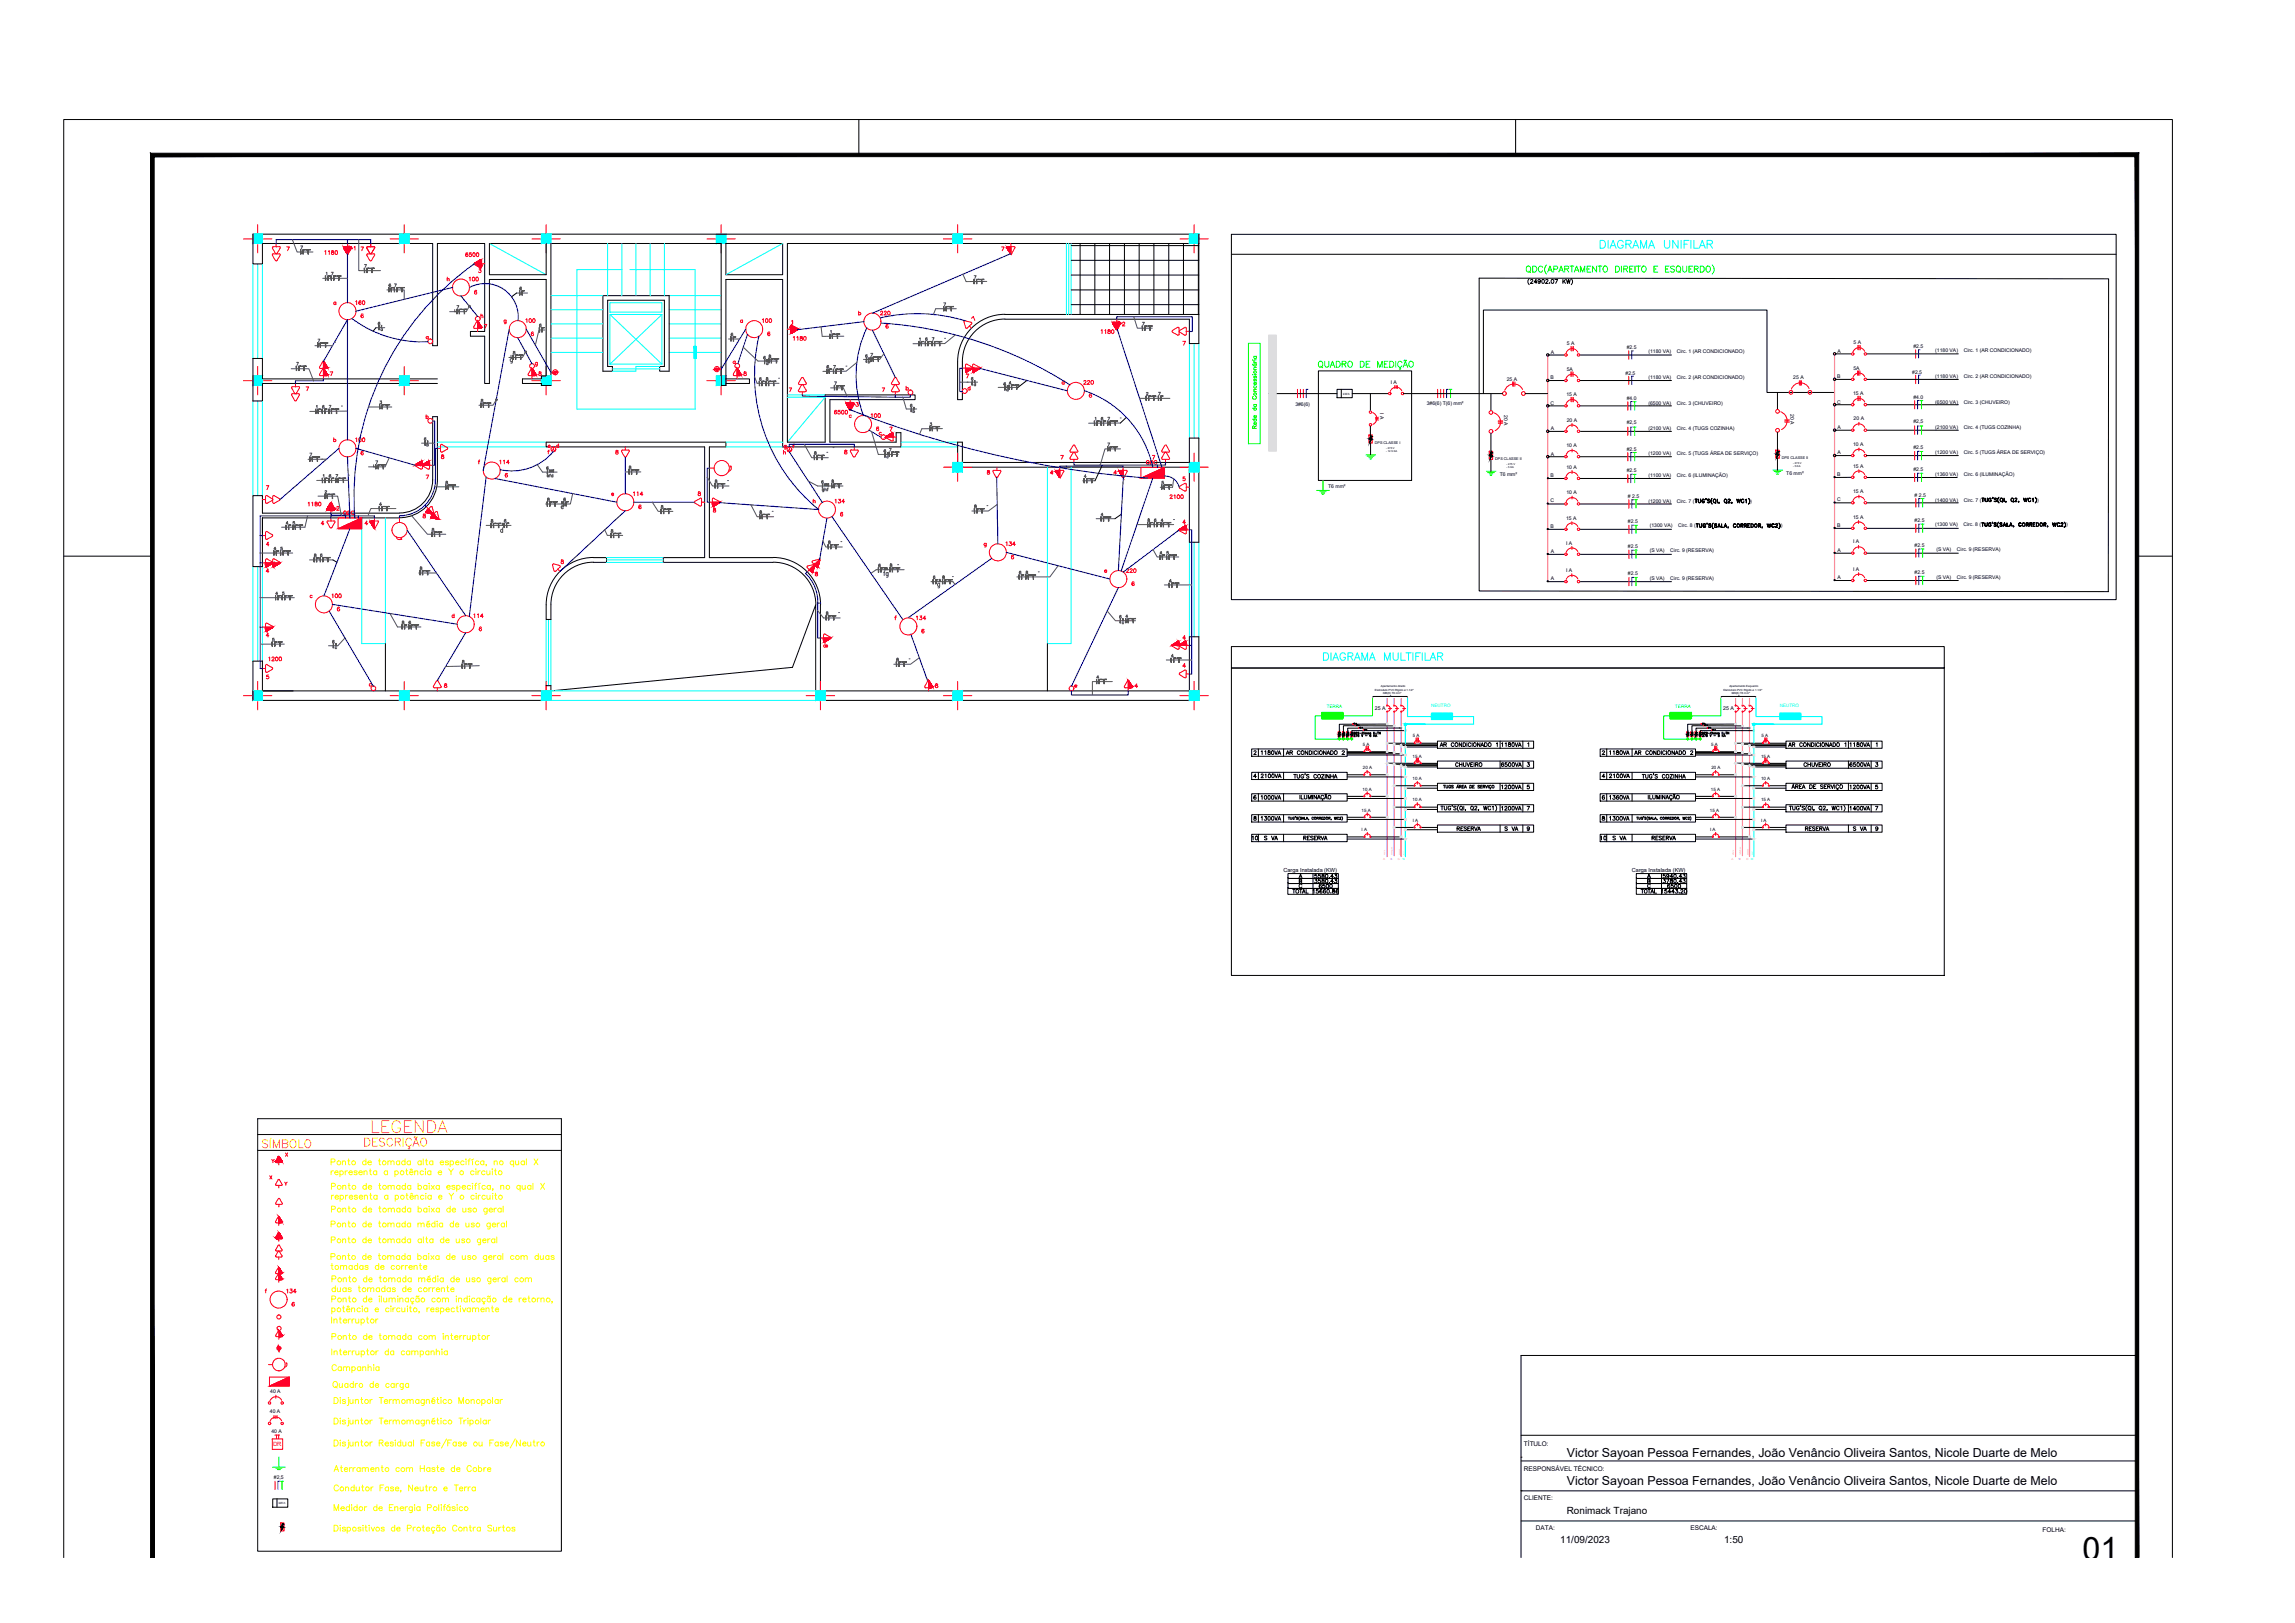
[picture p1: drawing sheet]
<svg xmlns="http://www.w3.org/2000/svg" width="594mm" height="420mm" viewBox="0 0 594 420" stroke-linecap="round" stroke-linejoin="round" font-family="sans-serif">
<defs><g id="words">
<text font-size="8.3" x="539.1" y="403.7">01</text>
<text font-size="6.6" fill="#f8991e" x="95.2" y="294.6">LEGENDA</text>
<text font-size="5.7" fill="#f8991e" x="66.7" y="298.4">SÍMBOLO</text>
<g font-size="4" fill="#f00">
<text x="120.3" y="74.1">100</text>
<text x="90.7" y="80.1">160</text>
<text x="226.8" y="82.9">220</text>
<text x="196.1" y="84.7">100</text>
<text x="250.1" y="84.3">7</text>
<text x="224.4" y="109.4">100</text>
<text x="90.7" y="115.7">100</text>
<text x="128.1" y="121.4">114</text>
<text x="162.6" y="129.5">114</text>
<text x="214.8" y="131.6">134</text>
<text x="259.3" y="142.5">134</text>
<text x="290.3" y="149.6">220</text>
<text x="84.7" y="155.9">100</text>
<text x="121.4" y="161.2">114</text>
<text x="73" y="335.8">134</text>
</g>
<g font-size="4" fill="#545454">
<text x="134.8" y="84.7">100</text>
<text x="230.7" y="150.6" transform="rotate(-90 230.7 150.6)">fg</text>
</g>
<text font-size="4" fill="#00f" x="87.8" y="134.4">QDC</text>
<g font-size="4">
<text x="322.8" y="218.7">10</text>
<text x="413.1" y="218.7">10</text>
</g>
<g font-size="3.5" fill="#f00">
<text x="73" y="66">7</text>
<text x="257.9" y="66">7</text>
<text x="109" y="88.9">a</text>
<text x="188.4" y="95.2">a</text>
<text x="279.4" y="100.5">220</text>
<text x="214.8" y="108.3">6500</text>
<text x="297" y="119.9">7</text>
<text x="254.4" y="123.8">8</text>
<text x="157" y="129.5">e</text>
<text x="301.6" y="130.2">2100</text>
<text x="79" y="155.9">c</text>
<text x="236" y="161.6">134</text>
<text x="94.2" y="178.9">c</text>
<text x="72.3" y="308">Y</text>
</g>
<g font-size="3.5" fill="#00f">
<text x="92.1" y="66">7</text>
<text x="68.4" y="172.2">1200</text>
</g>
<g font-size="3.5" fill="#545454">
<text x="224" y="93.5">7</text>
<text x="212.7" y="96.7">6</text>
<text x="214.5" y="96.7">7</text>
<text x="97" y="105.8">3</text>
<text x="234.9" y="107.9">b</text>
<text x="285.4" y="110.1">7</text>
<text x="285.4" y="116.8">7</text>
<text x="279.4" y="124.9">4</text>
<text x="140.4" y="130.9">8</text>
<text x="183.8" y="126.3">8</text>
<text x="211.3" y="126.3">6</text>
<text x="143.9" y="133">e</text>
<text x="299.2" y="136.2">4</text>
<text x="80.1" y="145.3">8</text>
<text x="226.1" y="147.8">6</text>
<text x="264.2" y="149.9">8</text>
<text x="242.7" y="151">8</text>
<text x="301.3" y="152">4</text>
<text x="69.1" y="167.2">5</text>
<text x="85.4" y="169.3">c</text>
</g>
<g font-size="3.5">
<text x="335.1" y="229.7">B</text>
<text x="425.1" y="229.7">B</text>
</g>
<g font-size="3.2">
<text x="405.6" y="377.2">Victor Sayoan Pessoa Fernandes, João Venâncio Oliveira Santos, Nicole Duarte de Melo</text>
<text x="405.6" y="384.3">Victor Sayoan Pessoa Fernandes, João Venâncio Oliveira Santos, Nicole Duarte de Melo</text>
</g>
<g font-size="3.1" fill="#545454">
<text x="197.2" y="95.6">a</text>
<text x="289.3" y="162.6">c</text>
</g>
<text font-size="3.1" fill="#f00" x="212" y="168.6">8</text>
<g font-size="2.6">
<text x="405.6" y="392">Ronimack Trajano</text>
<text x="403.9" y="399.3">11/09/2023</text>
<text x="446.3" y="399.3">1:50</text>
</g>
<g font-size="1.7">
<text x="394.5" y="374.2">TÍTULO:</text>
<text x="394.5" y="380.9">RESPONSÁVEL TÉCNICO:</text>
<text x="394.5" y="388.3">CLIENTE:</text>
<text x="397.6" y="396.2">DATA:</text>
<text x="437.6" y="396.2">ESCALA:</text>
<text x="528.7" y="396.6">FOLHA:</text>
</g>
<text font-size="1.5" fill="#f00" x="70.7" y="374.3">DR</text>
<g font-size="1.4">
<text x="355.9" y="183.9">25 A</text>
<text x="446.1" y="183.9">25 A</text>
<text x="332.2" y="225.8">Carga Instalada (KW)</text>
<text x="422.4" y="225.8">Carga Instalada (KW)</text>
</g>
<g font-size="1.3">
<text x="405.6" y="89.4">5 A</text>
<text x="479.8" y="89.1">5 A</text>
<text x="401.4" y="91.6">A</text>
<text x="405.6" y="96">5A</text>
<text x="421.1" y="90.3">#2.5</text>
<text x="426.7" y="91.4">(1180 VA)</text>
<text x="434.1" y="91.4">Circ. 1 (AR CONDICIONADO)</text>
<text x="475.7" y="91.3">A</text>
<text x="479.8" y="95.7">5A</text>
<text x="495.3" y="90">#2.5</text>
<text x="501" y="91.1">(1180 VA)</text>
<text x="508.3" y="91.1">Circ. 1 (AR CONDICIONADO)</text>
<text x="360" y="99.4">I A</text>
<text x="390" y="98.5">25 A</text>
<text x="401.3" y="98.2">B</text>
<text x="420.8" y="97.1">#2.5</text>
<text x="426.7" y="98.2">(1180 VA)</text>
<text x="434.1" y="98.2">Circ. 2 (AR CONDICIONADO)</text>
<text x="464.2" y="98.2">25 A</text>
<text x="475.6" y="97.9">B</text>
<text x="495" y="96.8">#2.5</text>
<text x="501" y="97.9">(1180 VA)</text>
<text x="508.3" y="97.9">Circ. 2 (AR CONDICIONADO)</text>
<text x="335.3" y="105.1">3#6(6)</text>
<text x="357.2" y="107" transform="rotate(90 357.2 107)">I A</text>
<text x="369.3" y="104.9">3#6(6) T(6) mm²</text>
<text x="389.3" y="107.4" transform="rotate(90 389.3 107.4)">20 A</text>
<text x="401.3" y="104.7">C</text>
<text x="405.5" y="102.5">15 A</text>
<text x="421.1" y="103.5">#4.0</text>
<text x="426.7" y="104.8">(6500 VA)</text>
<text x="434.1" y="104.8">Circ. 3 (CHUVEIRO)</text>
<text x="463.5" y="107.1" transform="rotate(90 463.5 107.1)">20 A</text>
<text x="475.6" y="104.5">C</text>
<text x="479.7" y="102.2">15 A</text>
<text x="495.3" y="103.2">#4.0</text>
<text x="501" y="104.5">(6500 VA)</text>
<text x="508.3" y="104.5">Circ. 3 (CHUVEIRO)</text>
<text x="401.4" y="111.3">A</text>
<text x="405.6" y="109.1">20 A</text>
<text x="421.1" y="109.9">#2,5</text>
<text x="426.7" y="111.4">(2100 VA)</text>
<text x="434.1" y="111.4">Circ. 4 (TUGS COZINHA)</text>
<text x="475.7" y="111">A</text>
<text x="479.8" y="108.8">20 A</text>
<text x="495.3" y="109.6">#2,5</text>
<text x="501" y="111.1">(2100 VA)</text>
<text x="508.3" y="111.1">Circ. 4 (TUGS COZINHA)</text>
<text x="401.4" y="117.9">A</text>
<text x="405.5" y="115.7">10 A</text>
<text x="421.1" y="116.6">#2.5</text>
<text x="426.7" y="117.8">(1200 VA)</text>
<text x="434.1" y="117.8">Circ. 5 (TUGS ÁREA DE SERVIÇO)</text>
<text x="475.7" y="117.6">A</text>
<text x="479.7" y="115.4">10 A</text>
<text x="495.3" y="116.3">#2.5</text>
<text x="501" y="117.5">(1200 VA)</text>
<text x="508.3" y="117.5">Circ. 5 (TUGS ÁREA DE SERVIÇO)</text>
<text x="388.2" y="123.2">T6 mm²</text>
<text x="401.3" y="123.5">B</text>
<text x="405.5" y="121.3">10 A</text>
<text x="421.1" y="122.3">#2.5</text>
<text x="426.7" y="123.6">(1100 VA)</text>
<text x="434.1" y="123.6">Circ. 6 (ILUMINAÇÃO)</text>
<text x="462.4" y="122.9">T6 mm²</text>
<text x="475.6" y="123.2">B</text>
<text x="479.7" y="121">15 A</text>
<text x="495.3" y="122">#2.5</text>
<text x="501" y="123.3">(1360 VA)</text>
<text x="508.3" y="123.3">Circ. 6 (ILUMINAÇÃO)</text>
<text x="343.8" y="126.4">T6 mm²</text>
<text x="401.3" y="130">C</text>
<text x="405.5" y="127.9">10 A</text>
<text x="421.4" y="128.8"># 2.5</text>
<text x="426.7" y="130.2">(1200 VA)</text>
<text x="434.1" y="130.2">Circ. 7 (</text>
<text x="453.1" y="130.2">)</text>
<text x="475.6" y="129.8">C</text>
<text x="479.7" y="127.6">15 A</text>
<text x="495.6" y="128.6"># 2.5</text>
<text x="501" y="129.9">(1400 VA)</text>
<text x="508.3" y="129.9">Circ. 7 (</text>
<text x="527.3" y="129.9">)</text>
<text x="401.3" y="136.7">B</text>
<text x="405.4" y="134.5">15 A</text>
<text x="421.4" y="135.4">#2.5</text>
<text x="427" y="136.5">(1300 VA)</text>
<text x="434.4" y="136.5">Circ. 8 (</text>
<text x="461" y="136.5">)</text>
<text x="475.6" y="136.4">B</text>
<text x="479.7" y="134.2">15 A</text>
<text x="495.6" y="135.1">#2.5</text>
<text x="500.9" y="136.3">(1300 VA)</text>
<text x="508.3" y="136.3">Circ. 8 (</text>
<text x="534.8" y="136.3">)</text>
<text x="401.4" y="143.1">A</text>
<text x="405.4" y="141">I A</text>
<text x="421.4" y="141.9">#2.5</text>
<text x="427" y="143">(S VA)</text>
<text x="432.4" y="143">Circ. 9 (RESERVA)</text>
<text x="475.7" y="142.8">A</text>
<text x="479.7" y="140.7">I A</text>
<text x="495.6" y="141.6">#2.5</text>
<text x="501.3" y="142.7">(S VA)</text>
<text x="506.6" y="142.7">Circ. 9 (RESERVA)</text>
<text x="405.4" y="148">I A</text>
<text x="421.4" y="148.9">#2.5</text>
<text x="475.7" y="149.9">A</text>
<text x="479.7" y="147.7">I A</text>
<text x="495.6" y="148.6">#2.5</text>
<text x="501.3" y="149.8">(S VA)</text>
<text x="506.6" y="149.8">Circ. 9 (RESERVA)</text>
<text x="401.4" y="150.2">A</text>
<text x="427" y="150.1">(S VA)</text>
<text x="432.4" y="150.1">Circ. 9 (RESERVA)</text>
<text x="69.9" y="365.9">40 A</text>
<text x="70" y="360.6">40 A</text>
<text x="70.3" y="371">40 A</text>
<text x="70.9" y="382.9">#2,5</text>
</g>
<g font-size="1.2" fill="#0f0">
<text x="343.4" y="183.3">TERRA</text>
<text x="433.6" y="183.3">TERRA</text>
</g>
<g font-size="1.2" fill="#0ff">
<text x="370.5" y="183">NEUTRO</text>
<text x="460.7" y="183">NEUTRO</text>
</g>
<g font-size="1.2">
<text x="365.7" y="190.9">5 A</text>
<text x="456" y="190.9">5 A</text>
<text x="352.8" y="193.1">5 A</text>
<text x="365.7" y="196.1">15 A</text>
<text x="443" y="193.1">5 A</text>
<text x="455.9" y="196.1">15 A</text>
<text x="352.8" y="199.1">20 A</text>
<text x="365.7" y="201.9">10 A</text>
<text x="443" y="199.1">20 A</text>
<text x="455.9" y="201.9">10 A</text>
<text x="352.7" y="204.7">10 A</text>
<text x="365.7" y="207.5">10 A</text>
<text x="442.9" y="204.7">15 A</text>
<text x="455.9" y="207.5">15 A</text>
<text x="352.5" y="210.2">15 A</text>
<text x="352.5" y="215.1">I A</text>
<text x="365.7" y="212.7">I A</text>
<text x="442.6" y="210.2">15 A</text>
<text x="442.7" y="215.1">I A</text>
<text x="455.9" y="212.7">I A</text>
</g>
<g font-size="1">
<text x="355.9" y="115">DPS CLASSE I</text>
<text x="387" y="119.2">DPS CLASSE II</text>
<text x="461.2" y="118.9">DPS CLASSE II</text>
</g>
<g font-size=".8">
<text x="347.7" y="102.2">kW.h</text>
<text x="72.2" y="389.4">kW.h</text>
</g>
<g font-size=".7">
<text x="358.8" y="116.1">- 275 V</text>
<text x="358.8" y="116.9">- 12.5 KA</text>
<text x="390" y="120.4">- 275 V</text>
<text x="390" y="121.1">- 5 KA</text>
<text x="464.2" y="120.1">- 275 V</text>
<text x="464.2" y="120.9">- 5 KA</text>
<text x="355.9" y="178.8">Eletroduto PVC Rígido ø 1.1/2&quot;</text>
<text x="357.4" y="177.9">Apartamento direito</text>
<text x="358" y="179.8">3#6(6) T6 mm²</text>
<text x="446.1" y="178.8">Eletroduto PVC Rígido ø 1.1/2&quot;</text>
<text x="447.7" y="177.9">Apartamento Esquerdo</text>
<text x="448.2" y="179.8">3#6(6) T6 mm²</text>
</g>
<g font-size=".7" fill="#f0f">
<text x="358" y="222.5">A</text>
<text x="359.9" y="222.6">B</text>
<text x="361.9" y="222.6">C</text>
<text x="448.3" y="222.5">A</text>
<text x="450.1" y="222.6">B</text>
<text x="452.1" y="222.6">C</text>
</g>
<g font-size=".7" fill="#0ff">
<text x="363.1" y="222.6">N</text>
<text x="453.3" y="222.6">N</text>
</g>
<g font-size=".4" fill="#f0f">
<text x="358.6" y="221.4" transform="rotate(-90 358.6 221.4)">PRETO</text>
<text x="360.5" y="221.4" transform="rotate(-90 360.5 221.4)">VERMELHO</text>
<text x="362.4" y="221.4" transform="rotate(-90 362.4 221.4)">BRANCO</text>
<text x="448.8" y="221.4" transform="rotate(-90 448.8 221.4)">PRETO</text>
<text x="450.7" y="221.4" transform="rotate(-90 450.7 221.4)">VERMELHO</text>
<text x="452.6" y="221.4" transform="rotate(-90 452.6 221.4)">BRANCO</text>
</g>
<g font-size=".4" fill="#0ff">
<text x="363.6" y="221.3" transform="rotate(-90 363.6 221.3)">Azul</text>
<text x="453.8" y="221.3" transform="rotate(-90 453.8 221.3)">Azul</text>
</g>
</g></defs>
<!-- layer: ARQ-FOLHA -->
<path d="M222.3 30.9v9.2M392.3 30.9v9.2M16.5 144h22.9M553.2 144h9.1M553.2 350.9h-159.5v52.3M393.7 377.2h.1M393.7 378.2h159.5M393.7 371.6h159.5M393.7 385.9h.1M393.7 393.7h159.5M393.7 386h159.5M16.5 403.2v-372.3h545.8v372.3" fill="none" stroke="#000" stroke-width=".26"/>
<path d="M39 39.7v363.5h.9zM39 39.7l.9 .9v362.6zM39 39.7l.9 .9 513.7-.9zM39.9 40.6l513.7-.9-.9 .9zM552.7 40.6l.9 362.6v-363.5zM552.7 40.6l.9 362.6h-.9z" fill="#000" stroke="#000" stroke-width=".26"/>
<!-- layer: VISTA FRONTAL -->
<path d="M318.8 172.9h184.5v79.6h-184.5zM318.8 167.4h184.5v5.5h-184.5z" fill="none" stroke="#000" stroke-width=".26"/>
<!-- layer: PDF3_DI-Barramento Fase 1 -->
<path d="M359.1 180.8v1.7M359.1 184.4v37.4M360.9 180.8v1.7M362.7 180.8v1.7M449.3 180.8v1.7M449.3 184.4v37.4M451 180.8v1.7M452.9 180.8v1.7" fill="none" stroke="#f0f" stroke-width=".3"/>
<!-- layer: PDF3_DIAGRAMA -->
<g fill="none" stroke="#f00" stroke-width=".26">
<path d="M361 99.8v.7M361.4 99.8v.8M361.7 99.8v.8M391.6 98.8v1.2M391.8 98.8v1.2M392.2 98.8v1.2M406.6 96.3v1.1M406.7 89.7v1.1M406.9 96.3v1.2M406.9 89.7v1.2M407.2 96.3v1.1M407.3 89.7v1.1"/>
<path d="M408.4 97.8a1.63 1.63 0 0 0-1.5-.9 1.63 1.63 0 0 0-1.5 1M408.4 91.2a1.63 1.63 0 0 0-1.5-.9 1.63 1.63 0 0 0-1.5 1M465.8 98.6v1.1M466 98.6v1.1M466.3 98.6v1.1M480.9 96v1.2M480.9 89.4v1.2M481.1 96v1.2M481.2 89.4v1.2M481.4 96v1.2M481.5 89.4v1.2M482.7 97.5a1.63 1.63 0 0 0-1.6-.9 1.63 1.63 0 0 0-1.4 1"/>
<path d="M482.7 90.9a1.63 1.63 0 0 0-1.6-.9 1.63 1.63 0 0 0-1.4 1.1M355.3 106.8a1.63 1.63 0 0 1 1.1 1.5 1.63 1.63 0 0 1-1 1.5M356.1 108.4h.7M356.1 108.7h.7M356.1 108h.7M362.9 101.2a1.63 1.63 0 0 0-1.6-1 1.63 1.63 0 0 0-1.4 1.1M386.8 106.9a2.48 2.48 0 0 1 1.6 2.2 2.48 2.48 0 0 1-1.4 2.4M387.8 109.2h1.2M387.8 109h1.2M387.8 109.6h1.2M394.1 100.8a2.48 2.48 0 0 0-2.3-1.4 2.48 2.48 0 0 0-2.2 1.6M406.7 102.9v1.1"/>
<path d="M406.9 102.9v1.1M406.9 109.6v.8M406.9 116.2v.8M407.3 102.9v1.1M408.4 117.5a1.63 1.63 0 0 0-1.5-.9 1.63 1.63 0 0 0-1.5 1.1M408.4 111a1.63 1.63 0 0 0-1.5-1 1.63 1.63 0 0 0-1.5 1.1M408.4 104.4a1.63 1.63 0 0 0-1.5-1 1.63 1.63 0 0 0-1.5 1.1M461 106.6a2.48 2.48 0 0 1 1.6 2.2 2.48 2.48 0 0 1-1.4 2.4M462 109.3h1.2M462 109h1.2M462 108.7h1.2M468.3 100.5a2.48 2.48 0 0 0-2.4-1.4 2.48 2.48 0 0 0-2.2 1.6"/>
<path d="M480.9 102.6v1.1M481.2 102.6v1.2M481.2 109.3v.8M481.2 116v.7M481.5 102.6v1.1M482.7 117.2a1.63 1.63 0 0 0-1.6-.9 1.63 1.63 0 0 0-1.4 1.1M482.7 110.7a1.63 1.63 0 0 0-1.6-1 1.63 1.63 0 0 0-1.4 1.1M482.7 104.1a1.63 1.63 0 0 0-1.6-1 1.63 1.63 0 0 0-1.4 1.1M406.9 135v.8M406.9 121.8v.8M406.9 128.4v.8M408.4 136.3a1.63 1.63 0 0 0-1.5-.9 1.63 1.63 0 0 0-1.5 1.1"/>
<path d="M408.4 123.2a1.63 1.63 0 0 0-1.5-1 1.63 1.63 0 0 0-1.5 1.1M408.4 129.8a1.63 1.63 0 0 0-1.5-1 1.63 1.63 0 0 0-1.5 1.1M481.1 134.7v.8M481.2 121.6v.7M481.2 128.2v.7M482.7 136.1a1.63 1.63 0 0 0-1.6-1 1.63 1.63 0 0 0-1.4 1.1M482.7 122.9a1.63 1.63 0 0 0-1.6-1 1.63 1.63 0 0 0-1.4 1.1M482.7 129.5a1.63 1.63 0 0 0-1.6-1 1.63 1.63 0 0 0-1.4 1.1M406.9 141.5v.7M406.9 148.5v.8M408.4 142.8a1.63 1.63 0 0 0-1.5-.9 1.63 1.63 0 0 0-1.5 1M408.4 149.9a1.63 1.63 0 0 0-1.5-1 1.63 1.63 0 0 0-1.5 1.1"/>
<path d="M481.1 141.2v.7M481.1 148.3v.7M482.7 142.5a1.63 1.63 0 0 0-1.6-.9 1.63 1.63 0 0 0-1.4 1M482.7 149.6a1.63 1.63 0 0 0-1.6-1 1.63 1.63 0 0 0-1.4 1.1M346.4 189.5h.5v1.3h-.5zM347.5 189.5h.6v1.3h-.6zM348.6 189.5h.5v1.3h-.5zM349.7 189.5h.5v1.3h-.5zM350.1 187.5h.1M350.3 187.3v.1M350.4 187.4h-.2M350.4 187.5h.1"/>
<path d="M350.8 187.9h.1M350.9 187.7v.1M351 187.8h-.2M351 187.9h.1M351.7 188.5h.1M351.8 188.3v.2M351.9 188.5h.1M351.9 188.4h-.2M352.8 189.1h.1M352.9 188.9v.2M353 189h-.2M353 189.1h.1"/>
<path d="M353.6 193.2v1.1M353.9 193.2v1.2M353.9 199.4v.8M354.2 193.2v1.1M354.7 194.3a.78 .78 0 0 0-.8-.5 .78 .78 0 0 0-.7 .5M359.4 182.7a.78 .78 0 0 1 .1 1.4M359.4 183.4h.8M361.2 182.7a.78 .78 0 0 1 .1 1.4M361.3 183.4h.7M363.1 182.7a.78 .78 0 0 1 0 1.4M363.1 183.4h.7M366.6 191v1.2"/>
<path d="M366.6 196.2v1.2M366.8 191v1.2M366.9 196.2v1.2M367.2 191v1.2M367.2 196.2v1.2M367.6 197.3a.78 .78 0 0 0-.7-.5 .78 .78 0 0 0-.7 .5M367.6 192.1a.78 .78 0 0 0-.7-.5 .78 .78 0 0 0-.7 .5M436.6 189.5h.5v1.3h-.5zM437.7 189.5h.5v1.3h-.5zM438.8 189.5h.5v1.3h-.5zM439.9 189.5h.5v1.3h-.5zM440.3 187.5h.1"/>
<path d="M440.4 187.3v.1M440.5 187.4h-.2M440.5 187.5h.1M440.9 187.9h.1M441.1 187.7v.1M441.2 187.8h-.2M441.2 187.9h.1M441.9 188.5h.1M442 188.3v.2M442.1 188.4h-.2M442.1 188.5h.1M443 189.1h.1"/>
<path d="M443.1 188.9v.2M443.2 189h-.1M443.3 189.1h.1M443.9 193.2v1.1M444.1 193.2v1.2M444.1 199.4v.8M444.4 193.2v1.1M444.8 194.3a.78 .78 0 0 0-.7-.5 .78 .78 0 0 0-.7 .5M449.6 182.7a.78 .78 0 0 1 .1 1.4M449.7 183.4h.7M451.4 182.7a.78 .78 0 0 1 .1 1.4M451.4 183.4h.8"/>
<path d="M453.2 182.7a.78 .78 0 0 1 .1 1.4M453.3 183.4h.8M456.8 191v1.2M456.8 196.2v1.2M457.1 191v1.2M457.1 196.2v1.2M457.4 191v1.2M457.4 196.2v1.2M457.8 197.3a.78 .78 0 0 0-.7-.5 .78 .78 0 0 0-.7 .5M457.8 192.1a.78 .78 0 0 0-.7-.5 .78 .78 0 0 0-.7 .5M353.9 205v.8M353.9 210.4v.8"/>
<path d="M353.9 215.5v.7M354.7 211.2a.78 .78 0 0 0-.8-.4 .78 .78 0 0 0-.7 .5M354.7 216.3a.78 .78 0 0 0-.8-.4 .78 .78 0 0 0-.7 .5M354.7 205.8a.78 .78 0 0 0-.8-.4 .78 .78 0 0 0-.7 .5M354.7 200.2a.78 .78 0 0 0-.8-.4 .78 .78 0 0 0-.7 .5M366.9 202.3v.7M366.9 207.8v.8M366.9 213v.8M367.6 203.1a.78 .78 0 0 0-.7-.5 .78 .78 0 0 0-.7 .5M367.6 213.9a.78 .78 0 0 0-.7-.5 .78 .78 0 0 0-.7 .5M367.6 208.6a.78 .78 0 0 0-.7-.4 .78 .78 0 0 0-.7 .5M444.1 205v.8"/>
<path d="M444.1 210.4v.8M444.1 215.5v.7M444.8 211.2a.78 .78 0 0 0-.7-.4 .78 .78 0 0 0-.7 .5M444.8 216.3a.78 .78 0 0 0-.7-.4 .78 .78 0 0 0-.7 .5M444.8 205.8a.78 .78 0 0 0-.7-.4 .78 .78 0 0 0-.7 .5M444.8 200.2a.78 .78 0 0 0-.7-.4 .78 .78 0 0 0-.7 .5M457.1 202.3v.7M457.1 207.8v.8M457.1 213v.8M457.8 203.1a.78 .78 0 0 0-.7-.5 .78 .78 0 0 0-.7 .5M457.8 213.9a.78 .78 0 0 0-.7-.5 .78 .78 0 0 0-.7 .5M457.8 208.6a.78 .78 0 0 0-.7-.4 .78 .78 0 0 0-.7 .5"/>
<path d="M70.5 372.5h2.7v2.7h-2.7zM70.9 366.5v.7M71.1 371.5h1.3M71.2 366.5v.7M71.4 361.2v.8M71.6 371.5v1M71.7 366.4v.8M72.1 371.5v1M72.9 362.5a1.63 1.63 0 0 0-1.5-.9 1.63 1.63 0 0 0-1.5 1M72.9 367.8a1.63 1.63 0 0 0-1.5-.9 1.63 1.63 0 0 0-1.5 1"/>
<circle cx="405.3" cy="91.9" r=".32"/>
<circle cx="405.3" cy="98.5" r=".32"/>
<circle cx="408.6" cy="98.5" r=".32"/>
<circle cx="408.6" cy="91.9" r=".32"/>
<circle cx="479.6" cy="98.2" r=".32"/>
<circle cx="479.6" cy="91.6" r=".32"/>
<circle cx="482.9" cy="91.6" r=".32"/>
<circle cx="482.9" cy="98.2" r=".32"/>
<circle cx="354.8" cy="106.7" r=".32"/>
<circle cx="354.8" cy="110" r=".32"/>
<circle cx="359.8" cy="101.9" r=".32"/>
<circle cx="363.1" cy="101.9" r=".32"/>
<circle cx="386" cy="106.8" r=".49"/>
<circle cx="386" cy="111.7" r=".49"/>
<circle cx="389.4" cy="101.9" r=".49"/>
<circle cx="394.3" cy="101.9" r=".49"/>
<circle cx="405.3" cy="105.1" r=".32"/>
<circle cx="405.3" cy="118.2" r=".32"/>
<circle cx="405.3" cy="111.7" r=".32"/>
<circle cx="408.6" cy="105.1" r=".32"/>
<circle cx="408.6" cy="118.2" r=".32"/>
<circle cx="408.6" cy="111.7" r=".32"/>
<circle cx="460.1" cy="106.5" r=".49"/>
<circle cx="460.1" cy="111.4" r=".49"/>
<circle cx="463.6" cy="101.6" r=".49"/>
<circle cx="468.5" cy="101.6" r=".49"/>
<circle cx="479.6" cy="111.4" r=".32"/>
<circle cx="479.6" cy="104.8" r=".32"/>
<circle cx="479.6" cy="117.9" r=".32"/>
<circle cx="482.9" cy="111.4" r=".32"/>
<circle cx="482.9" cy="117.9" r=".32"/>
<circle cx="482.9" cy="104.8" r=".32"/>
<circle cx="405.3" cy="137" r=".32"/>
<circle cx="405.3" cy="130.5" r=".32"/>
<circle cx="405.3" cy="123.8" r=".32"/>
<circle cx="408.6" cy="130.5" r=".32"/>
<circle cx="408.6" cy="137" r=".32"/>
<circle cx="408.6" cy="123.8" r=".32"/>
<circle cx="479.6" cy="136.8" r=".32"/>
<circle cx="479.6" cy="123.5" r=".32"/>
<circle cx="479.6" cy="130.2" r=".32"/>
<circle cx="482.9" cy="123.5" r=".32"/>
<circle cx="482.9" cy="136.8" r=".32"/>
<circle cx="482.9" cy="130.2" r=".32"/>
<circle cx="405.3" cy="150.6" r=".32"/>
<circle cx="405.3" cy="143.5" r=".32"/>
<circle cx="408.6" cy="150.6" r=".32"/>
<circle cx="408.6" cy="143.5" r=".32"/>
<circle cx="479.6" cy="143.2" r=".32"/>
<circle cx="479.6" cy="150.3" r=".32"/>
<circle cx="482.9" cy="150.3" r=".32"/>
<circle cx="482.9" cy="143.2" r=".32"/>
<circle cx="353.2" cy="194.6" r=".15"/>
<circle cx="354.7" cy="194.6" r=".15"/>
<circle cx="359.1" cy="184.2" r=".15"/>
<circle cx="359.1" cy="182.6" r=".15"/>
<circle cx="360.9" cy="184.2" r=".15"/>
<circle cx="360.9" cy="182.6" r=".15"/>
<circle cx="362.7" cy="184.2" r=".15"/>
<circle cx="362.7" cy="182.6" r=".15"/>
<circle cx="366.1" cy="197.6" r=".15"/>
<circle cx="366.1" cy="192.4" r=".15"/>
<circle cx="367.7" cy="197.6" r=".15"/>
<circle cx="367.7" cy="192.4" r=".15"/>
<circle cx="443.4" cy="194.6" r=".15"/>
<circle cx="444.9" cy="194.6" r=".15"/>
<circle cx="449.3" cy="184.2" r=".15"/>
<circle cx="449.3" cy="182.6" r=".15"/>
<circle cx="451.1" cy="182.6" r=".15"/>
<circle cx="451.1" cy="184.2" r=".15"/>
<circle cx="452.9" cy="184.2" r=".15"/>
<circle cx="452.9" cy="182.6" r=".15"/>
<circle cx="456.3" cy="197.6" r=".15"/>
<circle cx="456.3" cy="192.4" r=".15"/>
<circle cx="457.9" cy="192.4" r=".15"/>
<circle cx="457.9" cy="197.6" r=".15"/>
<circle cx="353.2" cy="206.1" r=".15"/>
<circle cx="353.2" cy="200.6" r=".15"/>
<circle cx="353.2" cy="216.6" r=".15"/>
<circle cx="353.2" cy="211.6" r=".15"/>
<circle cx="354.7" cy="216.6" r=".15"/>
<circle cx="354.7" cy="206.1" r=".15"/>
<circle cx="354.7" cy="200.6" r=".15"/>
<circle cx="354.7" cy="211.6" r=".15"/>
<circle cx="366.1" cy="208.9" r=".15"/>
<circle cx="366.1" cy="203.4" r=".15"/>
<circle cx="366.1" cy="214.2" r=".15"/>
<circle cx="367.7" cy="214.2" r=".15"/>
<circle cx="367.7" cy="203.4" r=".15"/>
<circle cx="367.7" cy="208.9" r=".15"/>
<circle cx="443.4" cy="206.1" r=".15"/>
<circle cx="443.4" cy="211.6" r=".15"/>
<circle cx="443.4" cy="216.6" r=".15"/>
<circle cx="443.4" cy="200.6" r=".15"/>
<circle cx="444.9" cy="211.6" r=".15"/>
<circle cx="444.9" cy="216.6" r=".15"/>
<circle cx="444.9" cy="206.1" r=".15"/>
<circle cx="444.9" cy="200.6" r=".15"/>
<circle cx="456.3" cy="203.4" r=".15"/>
<circle cx="456.3" cy="214.2" r=".15"/>
<circle cx="456.3" cy="208.9" r=".15"/>
<circle cx="457.9" cy="203.4" r=".15"/>
<circle cx="457.9" cy="208.9" r=".15"/>
<circle cx="457.9" cy="214.2" r=".15"/>
<circle cx="69.8" cy="368.5" r=".32"/>
<circle cx="69.8" cy="363.2" r=".32"/>
<circle cx="73" cy="368.5" r=".32"/>
<circle cx="73" cy="363.2" r=".32"/>
</g>
<!-- layer: PDF3_DI-Barramento Fase 2 -->
<path d="M360.9 184.4v37.1M451 184.4v37.1" fill="none" stroke="#f0f" stroke-width=".3"/>
<!-- layer: PDF3_DI-Barramento Fase 3 -->
<path d="M362.7 184.4v37.3v-4.5M452.9 184.4v37.3v-4.5" fill="none" stroke="#f0f" stroke-width=".3"/>
<!-- layer: PDF3_COTA -->
<g fill="none" stroke="#000" stroke-width=".26">
<path d="M401 91.9h4M401 98.5h4M408.9 91.9h23.8M408.9 98.5h23.8M475.2 91.6h4M475.2 98.2h4M483.1 91.6h23.8M483.1 98.2h23.8M328.5 101.9h17.6M346.1 100.8h3.9v2.2h-3.9zM347.2 100.8v2.2M350 101.9h9.4"/>
<path d="M354.7 101.9v4.5M354.8 114.7v3.1M385.9 101.9v4.4M385.9 118.9v3.1M400.8 118.2h4.2M401 105.1h4M401 111.7h4M408.9 105.1h23.8M408.9 111.7h23.8M408.9 118.2h23.8M460.1 101.6v4.4M460.1 118.6v3.1"/>
<path d="M475.1 117.9h4.1M475.2 104.8h4M475.2 111.4h4M483.1 104.8h23.8M483.1 111.4h23.8M483.1 117.9h23.8M400.6 123.9h4.4M400.8 130.5h4.2M400.8 137h4.2M408.9 123.9h23.5M408.9 130.5h23.8M408.9 137h23.8"/>
<path d="M475.1 130.2h4.1M475.1 136.8h4.1M479.2 123.6h-4.3M483.1 123.6h23.5M483.1 130.2h23.8M483.1 136.8h23.8M400.8 143.5h4.2M400.8 150.6h4.2M408.9 143.5h23.8M408.9 150.6h23.8M475.1 143.2h4.1M475.1 150.3h4.1"/>
<path d="M483.1 143.2h23.8M483.1 150.3h23.8M324 199.9h24.7v1.9h-24.7zM324 193.9h24.7v1.9h-24.7zM325.7 193.9v1.9M325.7 199.9v1.9M332.3 193.9v1.9M332.3 199.9v1.9M348.7 194.6h4.4M348.7 195.1h14M348.7 195.5h15.1M348.7 194.8h12.1"/>
<path d="M354.7 194.6h4.4M359.1 197.6h6.9M359.1 192.4h7M360.9 192.7h11.2M360.9 197.9h11.2M362.7 193h9.4M362.7 198.2h9.4M363.8 193.4h8.3M363.8 198.5h8.3M367.7 192.4h4.4M367.9 197.6h4.2M372.1 191.9h24.9v1.8h-24.9z"/>
<path d="M372.1 197h24.9v1.9h-24.9zM388.3 191.9v1.8M388.3 197v1.9M394.2 191.9v1.8M394.2 197v1.9M414.2 199.9h24.7v1.9h-24.7zM414.2 193.9h24.7v1.9h-24.7zM415.9 193.9v1.9M415.9 199.9v1.9M422.5 193.9v1.9M422.5 199.9v1.9M438.9 194.6h4.4"/>
<path d="M438.9 195.1h14M438.9 195.5h15.1M438.9 194.8h12.1M444.9 194.6h4.4M449.3 197.6h6.9M449.4 192.4h6.9M451 192.7h11.3M451 197.9h11.3M452.8 198.2h9.5M452.9 193h9.4M454 193.4h8.3M454 198.5h8.3"/>
<path d="M457.9 192.4h4.4M458.1 197.6h4.2M462.3 191.9h24.9v1.8h-24.9zM462.3 197h24.9v1.9h-24.9zM478.5 191.9v1.8M478.5 197v1.9M484.4 191.9v1.8M484.4 197v1.9M324 205.5h24.7v1.9h-24.7zM324 210.9h24.7v1.9h-24.7zM324 216h24.7v1.9h-24.7zM325.7 205.5v1.9"/>
<path d="M325.7 210.9v1.9M332.3 205.5v1.9M332.3 210.9v1.9M332.3 216v1.9M348.7 200.6h4.4M348.7 201.1h15.1M348.7 206.2h4.4M348.7 206.7h15.1M348.7 211.6h4.4M348.7 212.1h15.1M348.7 216.7h4.4M348.7 217.2h15.1"/>
<path d="M354.7 200.6h4.4M354.7 206.2h4.4M354.7 211.6h4.3M354.7 216.7h8M360.9 203.4h5.2M360.9 209h5.2M360.9 214.2h5.2M363.8 204h8.3M363.8 209.6h8.3M363.8 214.8h8.3M367.4 209h4.7M367.7 203.4h4.4"/>
<path d="M367.7 214.2h4.4M372.1 202.8h24.9v1.8h-24.9zM372.1 208.3h24.9v1.9h-24.9zM372.1 213.6h24.9v1.8h-24.9zM388.3 202.8v1.8M388.3 208.3v1.9M388.3 213.6v1.8M394.2 202.8v1.8M394.2 208.3v1.9M394.2 213.6v1.8M414.2 205.5h24.7v1.9h-24.7zM414.2 210.9h24.7v1.9h-24.7z"/>
<path d="M414.2 216h24.7v1.9h-24.7zM415.9 205.5v1.9M415.9 210.9v1.9M422.5 205.5v1.9M422.5 210.9v1.9M422.5 216v1.9M438.9 200.6h4.4M438.9 201.1h15.1M438.9 206.2h4.4M438.9 206.7h15.1M438.9 211.6h4.4M438.9 212.1h15.1"/>
<path d="M438.9 216.7h4.4M438.9 217.2h15.1M444.9 200.6h4.4M444.9 206.2h4.4M444.9 211.6h4.3M444.9 216.7h8M451 203.4h5.3M451 214.2h5.3M451.1 209h5.2M454 204h8.3M454 209.6h8.3M454 214.8h8.3"/>
<path d="M457.6 209h4.7M457.9 203.4h4.4M457.9 214.2h4.4M462.3 202.8h24.9v1.8h-24.9zM462.3 208.3h24.9v1.9h-24.9zM462.3 213.6h24.9v1.8h-24.9zM478.5 202.8v1.8M478.5 208.3v1.9M478.5 213.6v1.8M484.4 202.8v1.8M484.4 208.3v1.9M484.4 213.6v1.8"/>
<path d="M333.4 230h13v1.5h-13zM333.4 226.1h13v1.3h-13zM333.4 227.4h13v1.3h-13zM333.4 228.7h13v1.3h-13zM339.9 226.1v5.4M423.6 226.1h13v1.3h-13zM423.6 227.4h13v1.3h-13zM423.6 228.7h13v1.3h-13zM423.6 230h13v1.5h-13zM430.1 226.1v5.4M70.6 388h3.9v2.2h-3.9zM71.7 388v2.2"/>
<circle cx="400.6" cy="91.9" r=".32"/>
<circle cx="400.6" cy="98.5" r=".32"/>
<circle cx="474.9" cy="91.6" r=".32"/>
<circle cx="474.9" cy="98.2" r=".32"/>
<circle cx="400.6" cy="118.2" r=".32"/>
<circle cx="400.6" cy="105.1" r=".32"/>
<circle cx="400.6" cy="111.7" r=".32"/>
<circle cx="474.9" cy="111.4" r=".32"/>
<circle cx="474.9" cy="104.8" r=".32"/>
<circle cx="474.9" cy="117.9" r=".32"/>
<circle cx="400.6" cy="137" r=".15"/>
<circle cx="400.6" cy="130.4" r=".15"/>
<circle cx="400.7" cy="123.8" r=".15"/>
<circle cx="474.9" cy="130.1" r=".15"/>
<circle cx="474.9" cy="136.7" r=".15"/>
<circle cx="474.9" cy="123.5" r=".15"/>
<circle cx="400.6" cy="143.4" r=".15"/>
<circle cx="400.6" cy="150.5" r=".15"/>
<circle cx="474.9" cy="150.2" r=".15"/>
<circle cx="474.9" cy="143.1" r=".15"/>
</g>
<!-- layer: PDF3_DI-Linhas do diagrama -->
<g fill="#dcdcdc" stroke="#dcdcdc" stroke-width=".26">
<path d="M359.1 187.3v.2z"/>
<path d="M360.8 188l.1-.1z"/>
<path d="M363.7 189.2l.1-.1z"/>
<path d="M363.9 189l-.1 .1z"/>
<path d="M449.3 187.3v.2z"/>
<path d="M452.8 188.5l.1-.1z"/>
<path d="M454.1 189l-.1 .1z"/>
<path d="M358.9 192.5l.2-.1zM359.1 192.4v.2z"/>
<path d="M359.1 192.4v.2zM359.1 192.4v.1zM359.1 192.4h.1z"/>
<path d="M359.1 192.4h.1zM359.1 192.3v.1zM359.1 192.2v.2z"/>
<path d="M359 192.3l.1 .1zM359 192.3l.1 .1zM358.9 192.3l.2 .1z"/>
<path d="M360.8 187.8l.1 .1zM360.8 187.8l.1 .1z"/>
<path d="M363.7 189l.1 .1zM363.7 189l.1 .1z"/>
<path d="M363.6 204h.2zM363.7 204.1l.1-.1zM363.8 204l-.1 .2z"/>
<path d="M363.8 204l.1 .2zM363.8 204l.2 .1zM363.8 204l.2 .1z"/>
<path d="M363.8 204h.2zM363.9 203.9l-.1 .1zM363.8 203.9v.1z"/>
<path d="M363.7 203.9l.1 .1zM363.7 203.9l.1 .1zM363.7 204h.1z"/>
<path d="M360.7 209h.2zM360.8 209h.1zM360.9 209v.1z"/>
<path d="M360.9 209v.1zM360.9 209h.1zM360.9 209h.1z"/>
<path d="M360.9 209l.1-.1zM361 208.8l-.1 .2zM360.9 208.8v.2z"/>
<path d="M360.8 208.8l.1 .2zM360.8 208.9l.1 .1zM360.8 208.9l.1 .1z"/>
<path d="M363.6 209.6h.2zM363.7 209.6h.1zM363.8 209.6v.1z"/>
<path d="M363.8 209.6v.1zM363.8 209.6h.2zM363.8 209.6h.2z"/>
<path d="M363.8 209.6l.2-.1zM363.9 209.4l-.1 .2zM363.8 209.4v.2z"/>
<path d="M363.7 209.4l.1 .2zM363.7 209.4l.1 .2zM363.7 209.5l.1 .1z"/>
<path d="M360.7 214.2h.2zM360.8 214.3l.1-.1zM360.9 214.2l-.1 .1z"/>
<path d="M360.9 214.2l.1 .1zM360.9 214.2l.1 .1zM360.9 214.2l.1 .1z"/>
<path d="M360.9 214.2l.1-.1zM361 214.1l-.1 .1zM360.9 214v.2z"/>
<path d="M360.8 214.1l.1 .1zM360.8 214.1l.1 .1zM360.8 214.1l.1 .1z"/>
<path d="M363.6 214.8h.2zM363.7 214.9l.1-.1zM363.8 214.8v.2z"/>
<path d="M363.8 214.8v.2zM363.8 214.8l.2 .1zM363.8 214.8l.2 .1z"/>
<path d="M363.8 214.8l.2-.1zM363.9 214.7l-.1 .1zM363.8 214.6v.2z"/>
<path d="M363.7 214.7l.1 .1zM363.7 214.7l.1 .1zM363.7 214.7l.1 .1z"/>
<path d="M358.9 200.6h.2zM358.9 200.7l.2-.1zM359.1 200.6l-.1 .1z"/>
<path d="M359.1 200.6v.1zM359.1 200.6v.1zM359.1 200.6h.1z"/>
<path d="M359.1 200.6h.1zM359.1 200.4v.2zM359.1 200.4v.2z"/>
<path d="M359 200.4l.1 .2zM359 200.4l.1 .2zM358.9 200.5l.2 .1z"/>
<path d="M363.7 201.2l.1-.1zM363.8 201.1l-.1 .2z"/>
<path d="M363.8 201.1l.1 .2zM363.8 201.1l.2 .1zM363.8 201.1l.2 .1z"/>
<path d="M363.8 201.1l.2-.1zM363.9 201l-.1 .1zM363.8 201v.1z"/>
<path d="M363.7 201l.1 .1zM363.7 201l.1 .1zM363.7 201l.1 .1z"/>
<path d="M358.9 206.2h.2zM359.1 206.2v.1z"/>
<path d="M359.1 206.2v.1zM359.1 206.2h.1zM359.1 206.2h.1z"/>
<path d="M359.1 206.2l.1-.1zM359.1 206v.2zM359.1 206v.2z"/>
<path d="M359.1 206v.2zM358.9 206.1l.2 .1zM358.9 206.1l.2 .1z"/>
<path d="M363.7 206.8l.1-.1zM363.8 206.7v.2z"/>
<path d="M363.8 206.7v.2zM363.8 206.7l.2 .1zM363.8 206.7l.2 .1z"/>
<path d="M363.8 206.7l.2-.1zM363.9 206.5l-.1 .2zM363.8 206.5v.2z"/>
<path d="M363.7 206.5l.1 .2zM363.7 206.5l.1 .2zM363.7 206.6l.1 .1z"/>
<path d="M358.9 211.6h.2zM358.9 211.7l.2-.1zM359.1 211.6v.2z"/>
<path d="M359.1 211.6v.2zM359.1 211.6v.1zM359.1 211.6h.1z"/>
<path d="M359.1 211.6h.1zM359.1 211.5v.1z"/>
<path d="M359 211.5l.1 .1zM359 211.5l.1 .1zM358.9 211.5l.2 .1z"/>
<path d="M363.7 212.2l.1-.1zM363.8 212.1l-.1 .2z"/>
<path d="M363.8 212.1l.1 .2zM363.8 212.1l.2 .1zM363.8 212.1l.2 .1z"/>
<path d="M363.8 212.1l.2-.1zM363.9 212l-.1 .1zM363.8 212v.1z"/>
<path d="M363.7 212l.1 .1zM363.7 212l.1 .1zM363.7 212l.1 .1z"/>
<path d="M362.5 216.7h.2zM362.5 216.7h.2zM362.7 216.7v.1z"/>
<path d="M362.7 216.7v.1zM362.7 216.7h.1zM362.7 216.7h.1z"/>
<path d="M362.7 216.7l.1-.1zM362.7 216.5v.2zM362.7 216.5v.2z"/>
<path d="M362.6 216.5l.1 .2zM362.6 216.5l.1 .2zM362.5 216.6l.2 .1z"/>
<path d="M363.7 217.3l.1-.1zM363.8 217.2l-.1 .1z"/>
<path d="M363.8 217.2l.1 .1zM363.8 217.2l.2 .1zM363.8 217.2l.2 .1z"/>
<path d="M363.8 217.2l.2-.1zM363.9 217l-.1 .2zM363.8 217v.2z"/>
<path d="M363.7 217l.1 .2zM363.7 217l.1 .2zM363.7 217.1l.1 .1z"/>
<path d="M360.7 203.4h.2zM360.8 203.5l.1-.1zM360.9 203.4l-.1 .2z"/>
<path d="M360.9 203.4l.1 .2zM360.9 203.4l.1 .2zM360.9 203.4h.1z"/>
<path d="M360.9 203.4h.1zM361 203.3l-.1 .1z"/>
<path d="M360.8 203.3l.1 .1zM360.8 203.3l.1 .1zM360.8 203.4h.1z"/>
<path d="M360.7 192.7h.2zM360.8 192.7h.1zM360.9 192.7l-.1 .1z"/>
<path d="M360.9 192.7l.1 .1zM360.9 192.7l.1 .1zM360.9 192.7h.1z"/>
<path d="M360.9 192.7h.1zM361 192.5l-.1 .2z"/>
<path d="M360.8 192.5l.1 .2zM360.8 192.5l.1 .2zM360.8 192.6l.1 .1z"/>
<path d="M362.5 193.1l.2-.1zM362.7 193l-.1 .1z"/>
<path d="M362.7 193v.1zM362.7 193l.1 .1zM362.7 193l.1 .1z"/>
<path d="M362.7 193l.1-.1zM362.7 192.9v.1zM362.7 192.8v.2z"/>
<path d="M362.7 192.8v.2zM362.5 192.9l.2 .1zM362.5 192.9l.2 .1z"/>
<path d="M363.7 193.5l.1-.1zM363.8 193.4v.1z"/>
<path d="M363.8 193.4l.1 .1zM363.8 193.4l.2 .1zM363.8 193.4l.2 .1z"/>
<path d="M363.8 193.4l.2-.1zM363.9 193.3l-.1 .1zM363.8 193.2v.2z"/>
<path d="M363.8 193.2v.2zM363.7 193.3l.1 .1zM363.7 193.3l.1 .1z"/>
<path d="M363.7 195.5h.1zM363.8 195.5v.1z"/>
<path d="M363.8 195.5v.1zM363.8 195.5h.2zM363.8 195.5h.2z"/>
<path d="M363.8 195.5l.2-.1zM363.9 195.3l-.1 .2z"/>
<path d="M363.7 195.3l.1 .2zM363.7 195.3l.1 .2zM363.7 195.4l.1 .1z"/>
<path d="M362.5 195.2l.2-.1zM362.7 195.1v.2z"/>
<path d="M362.7 195.1v.2zM362.7 195.1l.1 .1zM362.7 195.1l.1 .1z"/>
<path d="M362.7 195.1l.1-.1zM362.7 195v.1z"/>
<path d="M362.6 195l.1 .1zM362.6 195l.1 .1zM362.5 195l.2 .1z"/>
<path d="M358.9 194.6h.2zM359.1 194.6l-.1 .1z"/>
<path d="M359.1 194.6v.1zM359.1 194.6v.1zM359.1 194.6h.1z"/>
<path d="M359.1 194.6h.1zM359.1 194.4v.2z"/>
<path d="M359 194.4l.1 .2zM359 194.4l.1 .2zM358.9 194.5l.2 .1z"/>
<path d="M360.7 194.8h.2zM360.8 194.9l.1-.1zM360.9 194.8v.2z"/>
<path d="M360.9 194.8v.2zM360.9 194.8l.1 .1zM360.9 194.8l.1 .1z"/>
<path d="M360.9 194.8l.1-.1zM361 194.7l-.1 .1zM360.9 194.6v.2z"/>
<path d="M360.8 194.7l.1 .1zM360.8 194.7l.1 .1zM360.8 194.7l.1 .1z"/>
<path d="M358.9 197.7l.2-.1zM359.1 197.6l-.1 .1z"/>
<path d="M359.1 197.6v.1zM359.1 197.6v.1zM359.1 197.6h.1z"/>
<path d="M359.1 197.6h.1zM359.1 197.4v.2z"/>
<path d="M359 197.4l.1 .2zM359 197.4l.1 .2zM358.9 197.5l.2 .1z"/>
<path d="M360.7 197.9h.2zM360.8 198l.1-.1zM360.9 197.9l-.1 .1z"/>
<path d="M360.9 197.9l.1 .1zM360.9 197.9l.1 .1zM360.9 197.9h.1z"/>
<path d="M360.9 197.9h.1zM361 197.7l-.1 .2z"/>
<path d="M360.8 197.7l.1 .2zM360.8 197.7l.1 .2zM360.8 197.8l.1 .1z"/>
<path d="M362.5 198.3l.2-.1zM362.7 198.2l-.1 .2z"/>
<path d="M362.7 198.2v.2zM362.7 198.2v.2zM362.7 198.2h.1z"/>
<path d="M362.7 198.2h.1zM362.7 198.1v.1zM362.7 198.1v.1z"/>
<path d="M362.6 198.1l.1 .1zM362.6 198.1l.1 .1zM362.5 198.2h.2z"/>
<path d="M363.7 198.6l.1-.1zM363.8 198.5v.2z"/>
<path d="M363.8 198.5l.1 .2zM363.8 198.5l.1 .2zM363.8 198.5h.2z"/>
<path d="M363.8 198.5h.2zM363.9 198.4l-.1 .1z"/>
<path d="M363.8 198.4v.1zM363.8 198.4v.1zM363.7 198.5h.1z"/>
<path d="M449.1 192.4h.2zM449.1 192.5l.2-.1zM449.3 192.4v.2z"/>
<path d="M449.3 192.4v.2zM449.3 192.4l.1 .1zM449.3 192.4l.1 .1z"/>
<path d="M449.3 192.4l.1-.1zM449.4 192.3l-.1 .1zM449.3 192.2v.2z"/>
<path d="M449.2 192.3l.1 .1zM449.1 192.3l.2 .1zM449.1 192.3l.2 .1z"/>
<path d="M449.1 187.5h.2zM449.1 187.5h.2z"/>
<path d="M449.1 187.4l.2 .1v-.2zM449.1 187.4l.2 .1z"/>
<path d="M452.8 188.3l.1 .1zM452.8 188.3l.1 .1z"/>
<path d="M453.9 189l.1 .1zM453.9 189l.1 .1z"/>
<path d="M453.8 204h.2zM453.8 204.1l.2-.1zM454 204l-.1 .2z"/>
<path d="M454 204l.1 .2zM454 204l.1 .1zM454 204l.1 .1z"/>
<path d="M454 204h.1zM454.1 203.9l-.1 .1zM454 203.9v.1z"/>
<path d="M453.9 203.9l.1 .1zM453.8 204h.2zM453.8 204h.2z"/>
<path d="M450.9 209h.1zM451 209v.1z"/>
<path d="M451 209v.1zM451 209h.2zM451 209h.2z"/>
<path d="M451 209l.2-.1zM451.1 208.8l-.1 .2zM451 208.8v.2z"/>
<path d="M451 208.8v.2zM451 208.8v.2zM450.9 208.9l.1 .1z"/>
<path d="M453.8 209.6h.2zM453.8 209.6h.2zM454 209.6v.1z"/>
<path d="M454 209.6v.1zM454 209.6l.1 .1zM454 209.6h.1z"/>
<path d="M454 209.6l.1-.1zM454.1 209.4l-.1 .2zM454 209.4v.2z"/>
<path d="M453.9 209.4l.1 .2zM453.8 209.5l.2 .1zM453.8 209.5l.2 .1z"/>
<path d="M450.9 214.3l.1-.1zM451 214.2v.1z"/>
<path d="M451 214.2l.1 .1zM451 214.2l.2 .1zM451 214.2h.2z"/>
<path d="M451 214.2h.2zM451.1 214.1l-.1 .1zM451 214v.2z"/>
<path d="M451 214.1v.1zM451 214.1v.1zM450.9 214.1l.1 .1z"/>
<path d="M453.8 214.8h.2zM453.8 214.9l.2-.1zM454 214.8v.2z"/>
<path d="M454 214.8v.2zM454 214.8l.1 .1zM454 214.8l.1 .1z"/>
<path d="M454 214.8l.1-.1zM454.1 214.7l-.1 .1zM454 214.6v.2z"/>
<path d="M453.9 214.7l.1 .1zM453.8 214.7l.2 .1zM453.8 214.7l.2 .1z"/>
<path d="M449.1 200.7l.1-.1zM449.2 200.6v.1z"/>
<path d="M449.2 200.6l.1 .1zM449.2 200.6l.2 .1zM449.2 200.6l.2 .1z"/>
<path d="M449.2 200.6l.2-.1zM449.3 200.4l-.1 .2zM449.2 200.4v.2z"/>
<path d="M449.2 200.4v.2zM449.1 200.5l.1 .1zM449.1 200.5l.1 .1z"/>
<path d="M453.8 201.1h.2zM453.9 201.2l.1-.1zM454 201.1l-.1 .2z"/>
<path d="M454 201.1l.1 .2zM454 201.1l.1 .2zM454 201.1l.1 .1z"/>
<path d="M454 201.1l.1-.1zM454.1 201l-.1 .1zM454 201v.1z"/>
<path d="M453.9 201l.1 .1zM453.9 201l.1 .1zM453.9 201l.1 .1z"/>
<path d="M449.1 206.2h.2zM449.1 206.2h.2zM449.3 206.2v.1z"/>
<path d="M449.3 206.2v.1zM449.3 206.2h.1zM449.3 206.2h.1z"/>
<path d="M449.3 206.2h.1zM449.4 206l-.1 .2zM449.3 206v.2z"/>
<path d="M449.2 206l.1 .2zM449.1 206.1l.2 .1zM449.1 206.1l.2 .1z"/>
<path d="M453.8 206.7h.2zM453.9 206.8l.1-.1zM454 206.7v.2z"/>
<path d="M454 206.7v.2zM454 206.7l.1 .1zM454 206.7l.1 .1z"/>
<path d="M454 206.7l.1-.1zM454.1 206.5l-.1 .2zM454 206.5v.2z"/>
<path d="M453.9 206.5l.1 .2zM453.9 206.5l.1 .2zM453.9 206.6l.1 .1z"/>
<path d="M449.1 211.7l.1-.1zM449.2 211.6v.2z"/>
<path d="M449.2 211.6v.2zM449.2 211.6l.2 .1zM449.2 211.6l.2 .1z"/>
<path d="M449.2 211.6l.2-.1zM449.3 211.5l-.1 .1z"/>
<path d="M449.2 211.5v.1zM449.1 211.5l.1 .1zM449.1 211.5l.1 .1z"/>
<path d="M453.8 212.1h.2zM453.9 212.2l.1-.1zM454 212.1l-.1 .2z"/>
<path d="M454 212.1l.1 .2zM454 212.1l.1 .1zM454 212.1l.1 .1z"/>
<path d="M454 212.1l.1-.1zM454.1 212l-.1 .1zM454 212v.1z"/>
<path d="M453.9 212l.1 .1zM453.9 212l.1 .1zM453.9 212l.1 .1z"/>
<path d="M452.7 216.7h.2zM452.7 216.7h.2zM452.9 216.7v.1z"/>
<path d="M452.9 216.7v.1zM452.9 216.7h.1zM452.9 216.7h.1z"/>
<path d="M452.9 216.7l.1-.1zM452.9 216.5v.2zM452.9 216.5v.2z"/>
<path d="M452.8 216.5l.1 .2zM452.8 216.5l.1 .2zM452.7 216.6l.2 .1z"/>
<path d="M453.8 217.2h.2zM453.9 217.3l.1-.1zM454 217.2l-.1 .1z"/>
<path d="M454 217.2l.1 .1zM454 217.2l.1 .1zM454 217.2l.1 .1z"/>
<path d="M454 217.2l.1-.1zM454.1 217l-.1 .2zM454 217v.2z"/>
<path d="M453.9 217l.1 .2zM453.9 217l.1 .2zM453.9 217.1l.1 .1z"/>
<path d="M450.9 203.4h.2zM450.9 203.5l.2-.1zM451.1 203.4l-.1 .2z"/>
<path d="M451.1 203.4v.2zM451.1 203.4v.2zM451.1 203.4l.1 .1z"/>
<path d="M451.1 203.4h.1zM451.1 203.3v.1z"/>
<path d="M451 203.3l.1 .1zM451 203.3l.1 .1zM450.9 203.4h.2z"/>
<path d="M450.9 192.7h.1zM451 192.7v.1z"/>
<path d="M451 192.7l.1 .1zM451 192.7l.1 .1zM451 192.7h.2z"/>
<path d="M451 192.7l.2-.1zM451.1 192.5l-.1 .2z"/>
<path d="M451 192.5v.2zM450.9 192.6l.1 .1zM450.9 192.6l.1 .1z"/>
<path d="M452.7 193h.2zM452.7 193.1l.2-.1zM452.9 193l-.1 .1z"/>
<path d="M452.9 193l.1 .1zM452.9 193l.1 .1zM452.9 193h.1z"/>
<path d="M452.9 193h.1zM453 192.9l-.1 .1zM452.9 192.8v.2z"/>
<path d="M452.8 192.9l.1 .1zM452.8 192.9l.1 .1zM452.7 192.9l.2 .1z"/>
<path d="M453.8 193.4h.2zM453.8 193.5l.2-.1zM454 193.4l-.1 .1z"/>
<path d="M454 193.4l.1 .1zM454 193.4l.1 .1zM454 193.4h.2z"/>
<path d="M454 193.4h.2zM454.1 193.3l-.1 .1zM454 193.2v.2z"/>
<path d="M453.9 193.3l.1 .1zM453.8 193.3l.2 .1zM453.8 193.3l.2 .1z"/>
<path d="M453.8 195.5h.2zM453.9 195.5h.1zM454 195.5v.1z"/>
<path d="M454 195.5v.1zM454 195.5h.1zM454 195.5h.1z"/>
<path d="M454 195.5l.1-.1zM454.1 195.3l-.1 .2z"/>
<path d="M453.9 195.3l.1 .2zM453.9 195.3l.1 .2zM453.9 195.4l.1 .1z"/>
<path d="M452.7 195.1h.2zM452.7 195.2l.2-.1zM452.9 195.1v.2z"/>
<path d="M452.9 195.1v.2zM452.9 195.1l.1 .1zM452.9 195.1l.1 .1z"/>
<path d="M452.9 195.1l.1-.1zM453 195l-.1 .1z"/>
<path d="M452.8 195l.1 .1zM452.8 195l.1 .1zM452.7 195l.2 .1z"/>
<path d="M449.1 194.6h.2zM449.1 194.6h.2zM449.3 194.6l-.1 .1z"/>
<path d="M449.3 194.6l.1 .1zM449.3 194.6l.1 .1zM449.3 194.6h.1z"/>
<path d="M449.3 194.6l.1-.1zM449.4 194.4l-.1 .2z"/>
<path d="M449.2 194.4l.1 .2zM449.1 194.5l.2 .1zM449.1 194.5l.2 .1z"/>
<path d="M450.9 194.9l.1-.1zM451 194.8v.2z"/>
<path d="M451 194.8v.2zM451 194.8l.2 .1zM451 194.8h.2z"/>
<path d="M451 194.8h.2zM451.1 194.7l-.1 .1zM451 194.6v.2z"/>
<path d="M451 194.7v.1zM451 194.7v.1zM450.9 194.7l.1 .1z"/>
<path d="M449.1 197.6h.2zM449.1 197.7l.2-.1zM449.3 197.6l-.1 .1z"/>
<path d="M449.3 197.6l.1 .1zM449.3 197.6l.1 .1zM449.3 197.6h.1z"/>
<path d="M449.3 197.6h.1zM449.4 197.4l-.1 .2z"/>
<path d="M449.2 197.4l.1 .2zM449.2 197.4l.1 .2zM449.1 197.5l.2 .1z"/>
<path d="M450.9 198l.1-.1zM451 197.9v.1z"/>
<path d="M451 197.9l.1 .1zM451 197.9l.1 .1zM451 197.9h.2z"/>
<path d="M451 197.9h.2zM451.1 197.7l-.1 .2z"/>
<path d="M451 197.7v.2zM451 197.7v.2zM450.9 197.8l.1 .1z"/>
<path d="M452.7 198.2h.2zM452.7 198.3l.2-.1zM452.9 198.2l-.1 .2z"/>
<path d="M452.9 198.2l.1 .2zM452.9 198.2l.1 .2zM452.9 198.2h.1z"/>
<path d="M452.9 198.2h.1zM453 198.1l-.1 .1zM452.9 198.1v.1z"/>
<path d="M452.8 198.1l.1 .1zM452.8 198.1l.1 .1zM452.7 198.2h.2z"/>
<path d="M453.8 198.5h.2zM453.9 198.6l.1-.1zM454 198.5l-.1 .2z"/>
<path d="M454 198.5l.1 .2zM454 198.5l.1 .2zM454 198.5h.2z"/>
<path d="M454 198.5h.2zM454.1 198.4l-.1 .1z"/>
<path d="M453.9 198.4l.1 .1zM453.9 198.4l.1 .1zM453.9 198.5h.1z"/>
</g>
<!-- layer: PDF3_DI-Textos do diagrama -->
<g fill="none" stroke="#000" stroke-width=".26">
<path d="M354.8 112.9l.3 .1-.4 .6h.4l-.5 .9 .2-.7h-.4zM386 117.1l.2 .1-.3 .7h.4l-.5 .8 .2-.7h-.4zM460.1 116.8l.3 .1-.3 .7h.3l-.5 .8 .2-.7h-.3zM346.7 189.6l.2 .1-.2 .4h.2l-.3 .6 .1-.5h-.2zM347.8 189.6l.2 .1-.2 .4h.2l-.3 .6 .1-.5h-.3zM348.9 189.6l.1 .1-.2 .4h.3l-.4 .6 .2-.5h-.3zM350 189.6l.1 .1-.2 .4h.2l-.3 .6 .2-.5h-.3zM355.3 180.5l.2-.2h4.3l.1-.2 .2 .2h4.1l.1 .2M436.9 189.6l.2 .1-.3 .4h.3l-.4 .6 .2-.5h-.2zM438 189.6l.1 .1-.2 .4h.3l-.4 .6 .2-.5h-.2zM439.1 189.6l.1 .1-.2 .4h.2l-.3 .6 .2-.5h-.3zM440.2 189.6l.1 .1-.2 .4h.2l-.3 .6 .2-.5h-.3z"/>
<path d="M445.5 180.5l.2-.2h4.3l.1-.2 .2 .2h4l.2 .2M73.1 394.5l.2 .1-.3 .7h.4l-.5 .8 .2-.7h-.4z"/>
</g>
<!-- layer: PDF3_DI-Linhas do diagrama -->
<g fill="none" stroke="#dcdcdc" stroke-width=".26">
<circle cx="359.1" cy="187.4" r=".15"/>
<circle cx="360.9" cy="187.9" r=".15"/>
<circle cx="362.7" cy="188.4" r=".15"/>
<circle cx="363.9" cy="189.1" r=".15"/>
<circle cx="449.3" cy="187.4" r=".15"/>
<circle cx="451.1" cy="187.9" r=".15"/>
<circle cx="452.9" cy="188.4" r=".15"/>
<circle cx="454" cy="189.1" r=".15"/>
</g>
<!-- layer: PDF3_eletrodutos -->
<g fill="none" stroke="#0f0" stroke-width=".26">
<path d="M353.6 117.8h2.5M353.9 118.1h1.8M354.4 118.5h.8M354.6 118.8h.4M375.1 100.8h.8M375.5 100.8v2.2M422.8 104h.7M422.8 110.6h.7M422.8 117.1h.7M423.1 104v2.2M423.1 110.6v2.1M423.1 117.1v2.2"/>
<path d="M497.1 103.7h.6M497.1 110.3h.6M497.1 116.9h.6M497.4 103.7v2.2M497.4 110.3v2.2M497.4 116.9v2.1M340.9 127h3.2M341.7 127.3h1.6M342 127.6h.9M342.3 128h.4M342.5 124.4v2.6M384.8 122h2.5"/>
<path d="M385 122.3h1.8M385.5 122.7h.9M385.7 123.1h.5M422.8 122.8h.7M423.1 129.4h.7M423.1 136h.7M423.1 122.8v2.2M423.5 129.4v2.2M423.5 136v2.1M458.9 121.7h2.6M459.3 122h1.7M459.7 122.4h.9"/>
<path d="M459.9 122.8h.5M497.1 122.5h.6M497.4 129.1h.7M497.4 135.7h.7M497.4 122.5v2.2M497.7 129.1v2.2M497.7 135.7v2.1M423.1 142.4h.7M423.1 149.5h.7M423.5 142.4v2.2M423.5 149.5v2.1M497.4 142.1h.7"/>
<path d="M497.4 149.2h.7M497.7 142.1v2.2M497.7 149.2v2.2M342.1 184.4h5.5l.1 1.7h-5.6zM342.3 184.4l-.2 .2M342.4 184.4l-.3 .3M342.6 184.4l-.5 .5M342.7 184.4l-.6 .6M342.9 184.4l-.8 .8M343 184.4l-.9 .9M343.2 184.4l-1.1 1.1M343.3 184.4l-1.2 1.2"/>
<path d="M343.5 184.4l-1.4 1.4M343.6 184.4l-1.5 1.5M343.8 184.4l-1.7 1.7M343.9 184.4l-1.7 1.7M344.1 184.4l-1.7 1.7M344.2 184.4l-1.7 1.7M344.4 184.4l-1.7 1.7M344.5 184.4l-1.7 1.7M344.7 184.4l-1.7 1.7M344.8 185.3h-4.4v6h6.5M344.8 185.4l-.7 .7M344.8 184.4l-1.7 1.7"/>
<path d="M345 184.4l-1.6 1.7M345.1 184.4l-1.7 1.7M345.3 184.4l-1.7 1.7M345.4 184.4l-1.7 1.7M345.6 184.4l-1.7 1.7M345.8 184.4l-.9 .9M346 184.4l-1.8 1.7M346.1 184.4l-1.7 1.7M346.3 184.4l-1.8 1.7M346.4 184.4l-1.7 1.7M346.6 184.4l-1.7 1.7M346.6 191.3l.2-.1v.1h-.2l.1 .2 .1-.2-.2 .2z"/>
<path d="M346.7 184.4l-1.7 1.7M346.7 190.8v.5M346.9 184.4l-1.7 1.7M347 184.4l-1.7 1.7M347.2 184.4l-1.7 1.7M347.3 184.4l-1.7 1.7M347.5 184.4l-1.7 1.7M347.6 184.4l-1.7 1.7M347.7 184.6l-1.6 1.5M347.7 184.9l-1.3 1.2M347.7 185.2l-1 .9M347.7 184.7l-1.5 1.4"/>
<path d="M347.7 185l-1.2 1.1M347.7 185.3l-.9 .8M347.7 191.2l.2 .1h-.3l.2 .2zM347.7 185.5l-.7 .6M347.7 185.8l-.4 .3M347.7 185.6l-.6 .5M347.7 185.9l-.3 .2M347.8 190.8v.5M348.7 191.3l.2-.1 .1 .1h-.3l.2 .2 .1-.2-.2 .2zM348.9 190.8v.5M349.8 191.2h.2l.1 .1h-.3l.2 .2 .1-.2-.2 .2zM349.9 190.8v.5"/>
<path d="M350 191.3h-3.2M355.3 180.8v4.5h-10.4M432.3 184.4h5.5l.1 1.6-5.6 .1zM432.5 184.4l-.2 .2M432.5 184.4l-.2 .3M432.8 184.4l-.5 .5M432.9 184.4l-.6 .6M433.1 184.4l-.8 .8M433.2 184.4l-.9 .9M433.4 184.4l-1.1 1.1M433.5 184.4l-1.2 1.2M433.7 184.4l-1.4 1.4"/>
<path d="M433.8 184.4l-1.5 1.5M434 184.4l-1.7 1.7M434.1 184.4l-1.7 1.7M434.3 184.4l-1.7 1.7M434.4 184.4l-1.7 1.7M434.6 184.4l-1.7 1.7M434.7 184.4l-1.7 1.7M434.9 184.4l-1.7 1.7M435 185.3h-4.4v6h6.5M435 185.4l-.8 .7M435 184.4l-1.7 1.7M435.2 184.4l-1.7 1.7"/>
<path d="M435.3 184.4l-1.7 1.7M435.6 184.4l-1.8 1.7M435.6 184.4l-1.7 1.7M435.8 184.4l-1.6 1.7M435.9 184.4l-.8 .9M436.1 184.4l-1.6 1.7M436.3 184.4l-1.8 1.7M436.4 184.4l-1.7 1.7M436.6 184.4l-1.8 1.7M436.7 184.4l-1.7 1.7M436.9 184.4l-1.7 1.7M436.9 190.8v.5"/>
<path d="M437.1 184.4l-1.7 1.7M437.2 184.4l-1.7 1.7M437.4 184.4l-1.7 1.7M437.5 184.4l-1.7 1.7M437.7 184.4l-1.7 1.7M437.8 184.4l-1.7 1.7M437.8 184.6l-1.5 1.5M437.8 184.9l-1.2 1.2M437.8 185.2l-.9 .9M437.8 184.7l-1.4 1.4M437.8 185l-1.1 1.1M437.8 185.3l-.8 .8"/>
<path d="M437.8 191.3h.3l-.2-.1v.3l.2-.1-.2 .1zM437.8 185.5l-.6 .6M437.8 185.8l-.3 .3M437.8 185.6l-.5 .5M437.8 185.9l-.2 .2M438 190.8v.5M438.9 191.3l.3-.1-.3 .1 .3 .1zM439 190.8v.5M440 191.3h.3l-.3-.1v.3l.3-.1-.3 .1zM440.1 190.8v.5M440.2 191.3l-3.4 .2-.1-.2 .3-.1-.3 .1 .1 .2 .2-.2M445.5 180.8v4.5h-10.5"/>
<path d="M70.6 379.8h3.2M72.2 377.2v2.6M71.4 380.1h1.6M71.8 380.4h.8M72.6 383.5h.7M73 383.5v2.1"/>
</g>
<!-- layer: PDF3_DIAGRAMA -->
<path d="M359.2 187.5h-12.5v2M361 187.9h-13.2v1.6M362.2 188.5h.6M362.3 188.5h-13.4v1M363.8 189.1h-13.9v.4M449.4 187.5h-12.5v2M451.2 187.9h-13.2v1.6M452.4 188.5h.6M452.5 188.5h-13.5v1M454 189.1h-13.9v.4" fill="none" stroke="#000" stroke-width=".26"/>
<!-- layer: PDF3_DI-Disjuntor -->
<g fill="#000" stroke="#000" stroke-width=".26">
<path d="M354.8 113.8h.2l-.4 .7zM386 118h.2l-.4 .7zM460.1 117.7h.3l-.5 .7zM346.7 190.2l-.1 .5zM347.8 190.2l-.1 .5zM348.9 190.2l-.2 .5zM350 190.2l-.2 .5zM436.9 190.2l-.2 .5zM438 190.2l-.2 .5zM439.1 190.2l-.2 .5zM440.2 190.2l-.2 .5zM73.1 395.4h.2l-.4 .7z"/>
<path d="M354.8 112.9l.3 .1h-.3zM354.8 113l-.1 .6 .4-.6zM354.8 113l-.1 .6h-.2z"/>
<path d="M354.5 113.6l.5 .2 .1-.2zM354.5 113.6l.5 .2h-.6z"/>
<path d="M386 117.1l.2 .1h-.3zM385.9 117.2v.7l.3-.7zM385.9 117.2v.7h-.3z"/>
<path d="M385.6 117.9l.6 .1 .1-.1zM385.6 117.9l.6 .1h-.6z"/>
<path d="M460.1 116.8l.3 .1h-.3zM460.1 116.9v.7l.3-.7zM460.1 116.9v.7h-.2z"/>
<path d="M459.9 117.6l.5 .1v-.1zM459.9 117.6l.5 .1h-.6z"/>
<path d="M346.7 189.6l.2 .1zM346.7 189.7v.4l.2-.4zM346.7 189.7l-.2 .4z"/>
<path d="M346.5 190.1h.4zM346.5 190.1l.3 .1h-.3z"/>
<path d="M347.8 189.6l.2 .1zM347.8 189.7v.4l.2-.4zM347.8 189.7v.4h-.2z"/>
<path d="M347.6 190.1h.4zM347.6 190.1l.3 .1h-.4z"/>
<path d="M348.9 189.6l.1 .1zM348.9 189.7l-.1 .4 .2-.4zM348.9 189.7l-.2 .4z"/>
<path d="M348.7 190.1h.4zM348.7 190.1l.3 .1h-.4z"/>
<path d="M350 189.6l.1 .1zM349.9 189.7v.4l.2-.4zM349.9 189.7v.4h-.2z"/>
<path d="M349.7 190.1h.4zM349.7 190.1l.4 .1h-.4z"/>
<path d="M436.9 189.6l.2 .1zM436.9 189.7l-.1 .4 .3-.4zM436.9 189.7l-.2 .4z"/>
<path d="M436.7 190.1h.4zM436.7 190.1l.3 .1h-.3z"/>
<path d="M438 189.6l.1 .1zM438 189.7l-.1 .4 .2-.4zM438 189.7l-.2 .4z"/>
<path d="M437.8 190.1h.4zM437.8 190.1l.3 .1h-.3z"/>
<path d="M439.1 189.6l.1 .1zM439.1 189.7l-.1 .4 .2-.4zM439.1 189.7l-.2 .4z"/>
<path d="M438.9 190.1h.3zM438.9 190.1l.3 .1h-.4z"/>
<path d="M440.2 189.6l.1 .1zM440.1 189.7v.4l.2-.4zM440.1 189.7l-.1 .4z"/>
<path d="M440 190.1h.3zM440 190.1l.3 .1h-.4z"/>
<path d="M73.1 394.5l.2 .1h-.2zM73.1 394.6l-.1 .7 .3-.7z"/>
<path d="M72.8 395.3l.5 .1 .1-.1zM72.8 395.3l.5 .1h-.6z"/>
</g>
<!-- layer: PDF3_eletrodutos -->
<g fill="#0f0" stroke="#0f0" stroke-width=".26">
<path d="M348.9 191.2v.1z"/>
<path d="M347.8 191.2v.1z"/>
<path d="M346.6 191.4l.1-.1z"/>
<path d="M346.8 191.2l-.1 .1z"/>
<path d="M440.2 191.2l-.1 .1z"/>
<path d="M439 191.3l.2 .1z"/>
<path d="M438.1 191.2l-.1 .1z"/>
<path d="M437 191.2l-.1 .1z"/>
<path d="M349.9 191.3h.2zM350 191.2l.1 .1h-.2z"/>
<path d="M349.8 191.2l.1 .1zM349.8 191.2l.1 .1z"/>
<path d="M348.8 191.2l.1 .1zM348.8 191.2l.1 .1z"/>
<path d="M347.7 191.2l.1 .1zM347.7 191.2l.1 .1z"/>
<path d="M346.6 191.2l.1 .1zM346.6 191.2l.1 .1z"/>
<path d="M440 191.2l.1 .1zM440 191.2l.1 .1z"/>
<path d="M439 191.3l.2 .1zM439.2 191.2l-.2 .1z"/>
<path d="M438.9 191.2l.1 .1zM438.9 191.2l.1 .1z"/>
<path d="M437.9 191.2l.1 .1zM437.9 191.2l.1 .1z"/>
<path d="M436.8 191.2l.1 .1zM436.8 191.2l.1 .1z"/>
</g>
<!-- layer: PDF3_DI-Barramento Fase 3 -->
<path d="M364.3 180.7v4.8h8.9M369 187.5h-5.2v34.3M373.3 185.5h8.2v2h-16.8M454.6 180.7v4.8h8.8M459.1 187.5h-5.1v34.3M463.5 185.5h8.1v2h-16.7" fill="none" stroke="#0ff" stroke-width=".3"/>
<!-- layer: PDF3_eletrodutos -->
<g fill="none" stroke="#0ff" stroke-width=".26">
<path d="M363.8 187.5h5.2h-5.2h.9M368.9 187.5h-5.2h5.2M370.5 184.6v.1M370.7 184.6l-.2 .3M370.9 184.6l-.4 .4M371 184.6l-.5 .6M371.2 184.6l-.7 .7M371.4 184.6l-.9 .9M371.5 184.6l-1 1M371.7 184.6l-1.2 1.2M371.8 184.6l-1.3 1.3M372 184.6l-1.5 1.5"/>
<path d="M372.1 184.6l-1.6 1.6M372.3 184.6l-1.7 1.7M372.4 184.6l-1.7 1.7M372.6 184.6l-1.7 1.7M372.7 184.6l-1.7 1.7M372.9 184.6l-1.7 1.7M373 184.6l-1.7 1.7M373.1 185.6l-.7 .7M373.2 184.6l-1.7 1.7M373.2 185.6l-.7 .7M373.3 184.6l-1.7 1.7M373.5 184.6l-1.7 1.7"/>
<path d="M373.6 184.6l-1.7 1.7M373.8 184.6l-1.7 1.7M373.9 184.6l-1.7 1.7M374.1 184.6l-.8 .8M374.3 184.6l-1 .9M374.4 184.6l-1.7 1.7M374.6 184.6l-1.8 1.7M374.7 184.6l-1.7 1.7M374.8 184.6l-1.6 1.7M375.1 184.6l-1.7 1.7M375.1 184.6l-1.6 1.7M375.4 184.6l-1.7 1.7"/>
<path d="M375.7 184.6l-1.7 1.7M375.8 184.6l-1.7 1.7M375.9 184.6l-1.6 1.7M376 184.8l-1.4 1.5M376 185.1l-1.1 1.2M376 185.4l-.8 .9M376 185.8l-.5 .5M376 186.1l-.2 .2M376 184.7l-1.6 1.6M376 185l-1.3 1.3M376 185.3l-1 1M376 185.5l-.7 .8"/>
<path d="M376 185.8l-.4 .5M376 186.2l-.1 .1M454 187.5h5.1h-5.1h.9M459 187.5h-5.1h5.1M460.7 184.6v.1M461 184.6l-.3 .3M461 184.6l-.3 .4M461.2 184.6l-.5 .6M461.3 184.6l-.6 .7M461.5 184.6l-.8 .9M461.7 184.6l-1 1M461.8 184.6l-1.1 1.2"/>
<path d="M462 184.6l-1.3 1.3M462.2 184.6l-1.5 1.5M462.3 184.6l-1.6 1.6M462.5 184.6l-1.7 1.7M462.6 184.6l-1.7 1.7M462.6 186.3l.7-.7-.6 .7M462.8 184.6l-1.7 1.7M462.9 184.6l-1.7 1.7M463.1 184.6l-1.7 1.7M463.2 184.6l-1.7 1.7M463.4 184.6l-1.7 1.7M463.5 184.6l-1.7 1.7"/>
<path d="M463.7 184.6l-1.7 1.7M463.8 184.6l-1.7 1.7M464 184.6l-1.7 1.7M464.1 184.6l-1.7 1.7M464.3 184.6l-.8 .8M464.4 184.6l-.9 .9M464.6 184.6l-1.7 1.7M464.7 184.6l-1.7 1.7M464.9 184.6l-1.7 1.7M465 184.6l-1.7 1.7M465.2 184.6l-1.7 1.7M465.3 184.6l-1.7 1.7"/>
<path d="M465.6 184.6l-1.8 1.7M465.7 184.6l-1.7 1.7M465.9 184.6l-1.7 1.7M465.9 184.6l-1.6 1.7M466.2 184.6l-1.7 1.7M466.2 184.8l-1.4 1.5M466.2 185.1l-1.1 1.2M466.2 185.4l-.8 .9M466.2 185.8l-.5 .5M466.2 186.1l-.2 .2M466.2 184.7l-1.6 1.6M466.2 185l-1.4 1.3"/>
<path d="M466.2 185.3l-1 1M466.2 185.5l-.7 .8M466.2 185.8l-.4 .5M466.2 186.2l-.1 .1"/>
</g>
<g fill="#0ff" stroke="#0ff" stroke-width=".26">
<path d="M363.6 187.5h.2zM363.7 187.5h.1zM363.8 187.5l-.1 .1z"/>
<path d="M363.8 187.5l.1 .1zM363.8 187.5l.1 .1zM363.8 187.5h.2z"/>
<path d="M363.8 187.5h.2zM363.9 187.4l-.1 .1zM363.8 187.3v.2z"/>
<path d="M363.7 187.4l.1 .1zM363.7 187.4l.1 .1zM363.7 187.4l.1 .1z"/>
<path d="M363.6 187.5h.2zM363.7 187.5h.1zM363.8 187.5l-.1 .1z"/>
<path d="M363.8 187.5l.1 .1zM363.8 187.5l.1 .1zM363.8 187.5h.2z"/>
<path d="M363.8 187.5h.2zM363.9 187.4l-.1 .1zM363.8 187.3v.2z"/>
<path d="M363.7 187.4l.1 .1zM363.7 187.4l.1 .1zM363.7 187.4l.1 .1z"/>
<path d="M363.6 187.5h.2zM363.7 187.5h.1zM363.8 187.5l-.1 .1z"/>
<path d="M363.8 187.5l.1 .1zM363.8 187.5l.1 .1zM363.8 187.5h.2z"/>
<path d="M363.8 187.5h.2zM363.9 187.4l-.1 .1zM363.8 187.3v.2z"/>
<path d="M363.7 187.4l.1 .1zM363.7 187.4l.1 .1zM363.7 187.4l.1 .1z"/>
<path d="M453.8 187.5h.2zM453.8 187.5h.2zM454 187.5l-.1 .1z"/>
<path d="M454 187.5l.1 .1zM454 187.5l.1 .1zM454 187.5h.1z"/>
<path d="M454 187.5l.1-.1zM454.1 187.4l-.1 .1zM454 187.3v.2z"/>
<path d="M453.9 187.4l.1 .1zM453.8 187.4l.2 .1zM453.8 187.4l.2 .1z"/>
<path d="M453.8 187.5h.2zM453.8 187.5h.2zM454 187.5l-.1 .1z"/>
<path d="M454 187.5l.1 .1zM454 187.5l.1 .1zM454 187.5h.1z"/>
<path d="M454 187.5l.1-.1zM454.1 187.4l-.1 .1zM454 187.3v.2z"/>
<path d="M453.9 187.4l.1 .1zM453.8 187.4l.2 .1zM453.8 187.4l.2 .1z"/>
<path d="M453.8 187.5h.2zM453.8 187.5h.2zM454 187.5l-.1 .1z"/>
<path d="M454 187.5l.1 .1zM454 187.5l.1 .1zM454 187.5h.1z"/>
<path d="M454 187.5l.1-.1zM454.1 187.4l-.1 .1zM454 187.3v.2z"/>
<path d="M453.9 187.4l.1 .1zM453.8 187.4l.2 .1zM453.8 187.4l.2 .1z"/>
</g>
<!-- layer: PDF3_Text -->
<g fill="none" stroke="#000" stroke-width=".26">
<path d="M395.8 72.1a1.06 1.06 0 0 0 0 1.6M396.2 72.6l.2-.3 .4 .2-.7 .9h.7M397.9 73h-.8l.5-.7v1.1M398.7 72.7a.32 .32 0 0 1-.4 .2 .32 .32 0 0 1-.1-.5 .32 .32 0 0 1 .5 .1l-.1 .8-.4-.1M400.1 72.6l.2-.3 .4 .2-.6 .9h.7M401.1 73.2h.1M402.5 72.3h.7l-.5 1.1M404.6 72.3v1.1M404.8 72.8l.4 .6M405.2 72.3l-.6 .7M405.5 72.3l.3 1.1 .2-1.1 .2 1.1 .3-1.1M406.7 72.1a1.06 1.06 0 0 1 0 1.6"/>
<path d="M438.7 129.2h.6zM439 129.2v1l.1-1M439.1 135.6h.5zM439.3 135.6l.1 .9zM439.6 129.2l.3 .9 .2-.1 .1-.8-.1 .9h-.4l-.1-.2zM439.9 135.6l.1 .7 .2 .2 .2-.1 .1-.8-.1 .9-.4-.1zM440.7 129.2h.3l.2 .3a.3 .3 0 0 0-.4-.3 .3 .3 0 0 0-.2 .4v.2a.28 .28 0 0 0 .3 .3 .28 .28 0 0 0 .2-.3h-.1h.2a.33 .33 0 0 1-.3 .4 .33 .33 0 0 1-.4-.4zM440.9 135.7l.4-.1 .2 .2a.31 .31 0 0 0-.4-.2 .31 .31 0 0 0-.2 .4v.2a.3 .3 0 0 0 .3 .3 .3 .3 0 0 0 .3-.3l-.2-.1h.2a.34 .34 0 0 1-.3 .4 .34 .34 0 0 1-.4-.3zM441.6 129.1h.1M441.6 129.3v-.3l-.1 .4M441.6 129.2h.1M441.9 135.5h.1"/>
<path d="M441.9 135.7v-.3l-.1 .3M441.9 135.6h.1M442 129.2l.6 .2-.4-.2-.2 .3a.51 .51 0 0 1 .5 .6l-.6-.1h.6v-.2l-.5-.3zM442.3 135.7h.6h-.6l.5 .5v.3l-.5-.1h.5zM443.1 129.1l.1-.1a1.01 1.01 0 0 0 0 1.5 .96 .96 0 0 1-.1-1.4zM443.4 135.5l.1-.1a1.01 1.01 0 0 0 0 1.5 .96 .96 0 0 1-.1-1.4zM443.8 135.7h.6h-.5l.5 .5-.1 .3-.5-.1h.6zM443.9 130l.2 .3zM444.5 129.2l.1 1zM444.7 136.3h.5M445 130h.1M445 135.6l.3 .9-.3-.8-.3 .8z"/>
<path d="M445 130.3v-.3l-.1 .3M445 130.2h.1M445.6 135.6l.1 .9h.4h-.5zM446.4 136.3h.5M446.6 135.6l.4 .9-.4-.8-.3 .8zM446.7 130l.3 .3zM447.3 136.4h.1M447.3 130.1l.6 .1h-.6l.5-.7-.1-.3-.4 .3 .1-.3h.4l.1 .3-.6 .7M447.4 136.7l-.1-.3v.3M447.4 136.5v.1M448.3 130h.1M448.3 130.3v-.3l-.1 .3"/>
<path d="M448.3 130.2h.1M448.8 135.6l.5 .2a.31 .31 0 0 0-.4-.2 .31 .31 0 0 0-.2 .4v.2a.31 .31 0 0 0 .3 .3 .31 .31 0 0 0 .3-.2 .33 .33 0 0 1-.4 .2 .33 .33 0 0 1-.2-.3zM449.6 129.2l.2 .8 .2-.8 .3 .8 .2-.8-.2 1-.3-.8-.2 .8zM450.7 136.1l.4-.1v-.3l-.4-.1-.1 .9v-.9l.6 .1-.1 .4h-.4M450.9 136.1l.3 .4-.3-.4M450.9 129.2h.3l.2 .3a.33 .33 0 0 0-.3-.3 .33 .33 0 0 0-.3 .4v.2a.33 .33 0 0 0 .3 .3 .33 .33 0 0 0 .3-.2 .38 .38 0 0 1-.5 .2 .38 .38 0 0 1-.1-.5zM451.6 136.1l.4-.1v-.3l-.4-.1-.1 .9v-.9l.6 .1-.1 .4h-.4M451.8 136.1l.3 .4-.3-.4M451.9 129.4l.2-.2v1l-.1-.9zM452.4 135.6h.6h-.6v.9h.6h-.6M452.4 136.1h.3h-.3M452.6 129a.86 .86 0 0 1 0 1.5 .93 .93 0 0 0 0-1.5z"/>
<path d="M453.2 135.6h.4a.51 .51 0 0 1 .3 .5 .51 .51 0 0 1-.3 .4h-.4zM453.3 135.6h.3a.47 .47 0 0 1 .2 .5 .47 .47 0 0 1-.2 .4h-.3M455.2 136.1l.5-.1v-.3l-.5-.1v.9v-.9l.5 .1v.4h-.5M455.5 136.1l.2 .4-.2-.4M456.1 136.4h.1M456.2 136.7l-.1-.3v.3M456.2 136.5v.1M457.4 135.6l.3 .8 .2-.8 .2 .8 .3-.8-.3 .9-.2-.8-.2 .8zM458.7 135.7l.3-.1 .3 .2a.34 .34 0 0 0-.4-.2 .34 .34 0 0 0-.2 .4v.2a.34 .34 0 0 0 .2 .3 .34 .34 0 0 0 .4-.2 .38 .38 0 0 1-.5 .2 .38 .38 0 0 1-.2-.5zM459.6 136.5h.6h-.6l.5-.7-.1-.2-.4 .2 .4-.2 .1 .4-.5 .5M460.4 135.4a.86 .86 0 0 1 0 1.5 .93 .93 0 0 0 0-1.5zM512.9 135.3l.6 .1z"/>
<path d="M513 128.9l.6 .1zM513.2 135.4v.9v-.9M513.2 129v.9l.1-.9M513.8 135.3v.7l.2 .2 .3-.1 .1-.8-.1 .9-.5-.1zM513.8 128.9l.1 .9h.2h.3l.1-.9-.2 .9h-.4zM514.8 135.5l.4-.2 .2 .3a.37 .37 0 0 0-.5-.1 .37 .37 0 0 0-.1 .5 .37 .37 0 0 0 .6 .1l-.2-.3h.2v.3a.44 .44 0 0 1-.7 0 .44 .44 0 0 1 .1-.6zM514.8 129.1l.4-.2 .2 .3a.37 .37 0 0 0-.5-.1 .37 .37 0 0 0 0 .5 .37 .37 0 0 0 .5 .1l-.2-.2h.2v.2a.39 .39 0 0 1-.5 .1 .39 .39 0 0 1-.1-.5zM515.7 135.2h.1M515.8 135.4l-.1-.2v.3M515.8 135.3h.1M515.8 128.8h.1M515.9 129l-.1-.3v.4"/>
<path d="M515.9 128.9h.1M516.2 135.5h.6l-.4-.1-.2 .2a.51 .51 0 0 1 .5 .6l-.5-.1h.5zM516.3 129l.5 .1h-.6l.6 .4-.1 .3h-.5h.6l-.1-.3-.5-.3zM517.3 135.3l.1-.1a.96 .96 0 0 0 0 1.4 .88 .88 0 0 1-.1-1.3zM517.3 128.9l.2-.2a.93 .93 0 0 0 0 1.5 .84 .84 0 0 1-.2-1.3zM517.7 135.5h.6l-.4-.1-.2 .2a.51 .51 0 0 1 .5 .6l-.5-.1h.5zM518.1 129.8l.3 .2zM518.6 136.1h.5M518.7 128.9l.1 1zM518.9 135.3l.3 1-.3-.8-.4 .8zM519.2 129.8h.1M519.2 130v-.2v.2"/>
<path d="M519.2 129.9h.1M519.5 135.3v.9l.6 .1h-.6zM520.3 136.1h.5M520.5 135.3l.4 1-.4-.8-.3 .8zM520.9 129.8l.3 .2zM521.2 136.2h.1M521.2 136.4v-.3v.3M521.2 136.3h.1M521.6 129.8l.5 .1h-.6l.5-.7-.1-.2-.3 .1 .3-.2 .2 .3-.5 .7M522.5 129.8h.1M522.5 130v-.2v.2M522.5 129.9h.1"/>
<path d="M522.6 135.5l.4-.2 .2 .3a.34 .34 0 0 0-.3-.2 .34 .34 0 0 0-.3 .3v.2a.34 .34 0 0 0 .2 .3 .34 .34 0 0 0 .4-.1 .39 .39 0 0 1-.5 .1 .39 .39 0 0 1-.2-.5zM523.8 128.9l.3 .9 .2-.9 .2 .9 .3-.9-.3 1-.2-.8-.2 .8zM524.5 135.8l.5-.1v-.3h-.5v.9v-1l.5 .1v.4h-.5M524.7 135.8l.4 .5zM525.2 129l.3-.1 .2 .3a.38 .38 0 0 0-.6-.1 .38 .38 0 0 0 0 .6 .38 .38 0 0 0 .6 0l-.1 .1a.45 .45 0 0 1-.6-.2 .45 .45 0 0 1 .2-.6zM525.4 135.8l.5-.1v-.3h-.5v.9v-1l.5 .1v.4h-.5M525.7 135.8l.3 .5-.3-.5M526.1 129.1l.2-.2v1v-.9zM526.3 135.3h.5l-.5 .1v.8l.5 .1h-.5zM526.3 135.8h.3h-.3M526.8 128.7a.86 .86 0 0 1 0 1.5 .93 .93 0 0 0 0-1.5zM527.1 135.3h.4a.5 .5 0 0 1 .3 .5 .5 .5 0 0 1-.3 .5h-.4z"/>
<path d="M527.2 135.4h.3a.47 .47 0 0 1 .2 .4 .47 .47 0 0 1-.2 .4h-.3zM529.1 135.8l.4-.1v-.3h-.4v.9v-1l.5 .1-.1 .4h-.4M529.3 135.8l.3 .5-.2-.5M530 136.2h.1M530 136.4v-.3v.3M530 136.3h.1M531.3 135.3l.3 .8 .2-.8 .2 .8 .3-.8-.3 1-.2-.8-.2 .8zM532.6 135.5l.4-.2 .2 .3a.38 .38 0 0 0-.6-.1 .38 .38 0 0 0 0 .6 .38 .38 0 0 0 .6 0h-.1a.44 .44 0 0 1-.6 0 .44 .44 0 0 1 .1-.6zM533.5 136.2l.6 .1h-.7l.6-.7-.1-.2-.4 .1 .4-.2 .1 .3-.5 .7M534.3 135.2a.82 .82 0 0 1 0 1.4 .88 .88 0 0 0 0-1.4zM350.5 189.5l.3 .1-.1 .4h-.2zM350.5 190.3l.2-.1 .1 .1-.3 .4h.3"/>
<path d="M351 189.8h.3v-.2l-.3-.1v.5M351 190.2h.3l-.2 .5M351.8 189.6h-.4l.4 .2-.1 .2-.3-.1M351.8 190.2h-.3l.1 .1a.2 .2 0 0 1 .2 .2 .2 .2 0 0 1-.2 .2l-.1-.1M352 189.8h.4M352.4 190.2l.2 .5 .2-.5M353 189.7a.21 .21 0 0 0-.4-.1 .21 .21 0 0 0 0 .3 .21 .21 0 0 0 .4 0M353.1 189.5v.5M353.4 190.5h.5M353.6 189.8h-.3v.2l.3-.1M353.6 189.7v.3M354 189.8l-.2-.1 .2 .3-.2-.1"/>
<path d="M354.4 189.8l-.2-.1 .2 .3-.2-.1M354.6 189.8h.3l-.1-.1-.2 .2h.3M354.9 190.2h-.3l.3 .4h-.3M355.5 189.5v.5M355.6 190.2v.5M355.7 190.4l.2 .3M355.8 189.5v.5M355.9 190.2l-.3 .3M356 189.8h.4M356.1 190.7l.1-.5 .2 .5M356.1 190.5h.2M356.5 189.5h.4"/>
<path d="M356.7 189.5v.5M357.3 189.5v.5l-.3-.5v.5M440.6 189.5l.4 .2-.1 .3h-.3zM440.7 190.3l.2-.1 .1 .2-.3 .3h.3M441.1 189.8h.3l.1-.2-.4-.1v.5M441.2 190.2h.3l-.2 .5M441.9 190.2h-.2v.2h.3v.2h-.4M442 189.6h-.4l.3 .4-.3-.1M442.2 189.8h.4M442.6 190.2l.2 .5 .2-.5M443.1 189.7a.21 .21 0 0 0-.3-.1 .21 .21 0 0 0 0 .3 .21 .21 0 0 0 .3 0M443.3 189.5v.5"/>
<path d="M443.6 190.5h.5M443.8 189.8h-.3l.1 .2 .2-.1M443.8 189.7v.3M444.2 189.8h-.3l.3 .2-.3-.1M444.6 189.8h-.2l.2 .2-.2-.1M444.8 189.8h.3l-.1-.1-.2 .2h.3M445 190.2h-.2l.1 .1a.2 .2 0 0 1 .2 .2 .2 .2 0 0 1-.2 .2l-.2-.1M445.8 189.5v.5M445.8 190.2v.5M445.9 190.4l.2 .3M446 189.5v.5M446.1 189.8h.5"/>
<path d="M446.1 190.2l-.3 .3M446.2 190.7l.2-.5 .2 .5M446.3 190.5h.3M446.7 189.5h.4M446.9 189.5v.5M447.5 189.5v.5l-.3-.5v.5"/>
<circle cx="399.4" cy="72.8" r=".46"/>
<circle cx="401.9" cy="72.8" r=".46"/>
<circle cx="443.8" cy="129.6" r=".39"/>
<circle cx="443.8" cy="129.6" r=".43"/>
<circle cx="446.6" cy="129.6" r=".39"/>
<circle cx="446.7" cy="129.6" r=".44"/>
<circle cx="450" cy="136" r=".44"/>
<circle cx="450" cy="136" r=".4"/>
<circle cx="454.5" cy="136" r=".43"/>
<circle cx="454.5" cy="136" r=".39"/>
<circle cx="518.1" cy="129.4" r=".4"/>
<circle cx="518.1" cy="129.4" r=".44"/>
<circle cx="520.9" cy="129.4" r=".39"/>
<circle cx="520.9" cy="129.4" r=".42"/>
<circle cx="523.8" cy="135.8" r=".4"/>
<circle cx="523.8" cy="135.8" r=".44"/>
<circle cx="528.4" cy="135.8" r=".42"/>
<circle cx="528.4" cy="135.8" r=".39"/>
</g>
<!-- layer: ELE-TEXTO04 -->
<g fill="none" stroke="#0ff" stroke-width=".26">
<path d="M342.6 169h.7a1.04 1.04 0 0 1 .6 1 1.04 1.04 0 0 1-.6 .9h-.7zM344.5 169v1.9M345 170.9l.8-1.9 .7 1.9M345.3 170.3h.9M348.3 169.5a.72 .72 0 0 0-.8-.5 .72 .72 0 0 0-.6 .7v.5a.7 .7 0 0 0 .7 .8 .7 .7 0 0 0 .7-.8h-.5M348.9 169.9l1.1-.1 .2-.3-.1-.3-1.2-.2v1.9M349.6 169.9l.6 1M350.6 170.9l.8-1.9 .7 1.9M350.9 170.3h.9M352.5 170.9v-1.9l.8 1.9 .7-1.9v1.9M354.5 170.9l.7-1.9 .8 1.9M354.8 170.3h.9"/>
<path d="M358.4 170.9v-1.9l.7 1.9 .8-1.9v1.9M360.6 169v1.4a.66 .66 0 0 0 .7 .6 .66 .66 0 0 0 .6-.6v-1.4M362.7 169v1.9h1.1M364 169h1.3M364.6 169v1.9M365.7 169v1.9M366.5 169.9h.7M367.7 169h-1.2v1.9M368.2 169v1.9M368.9 169v1.9h1.1M370.2 170.9l.8-1.9 .7 1.9M370.5 170.3h.9"/>
<path d="M372.1 169.9l1.1-.1 .3-.3-.1-.3-1.3-.2v1.9M372.8 169.9l.7 1"/>
</g>
<!-- layer: 0 -->
<g fill="none" stroke="#000" stroke-width=".26">
<path d="M133.7 75.9l-1.3 1M318.8 60.7h229v94.5h-229zM318.8 65.8h229M97.3 84.8l-.7 .9M265.8 98.5l-2.3 1.8M291.5 108.1l-1.5 1.4M354.7 110.3v2.3M363.3 101.9h25.6M385.9 112.2v4.6M394.8 101.9h5.8M460.1 111.9v4.6M474.9 101.6h-17.5v-21.3h-73.4v21.6"/>
<path d="M285.2 120.7l-1.8 3.8M290.3 133.1l-1.7 1.2M86.2 144.9l1 .6M324.6 194.6l.4-.2 .1 .2-.5 .7h.6M326.5 194.5l.2-.1v.9M327.4 194.5l.2-.1v.9M328.3 194.4v.3l.5 .2-.1 .4-.5-.1v-.3l.6-.3-.1-.2zM329.3 194.4h.1a.47 .47 0 0 1 .4 .5 .47 .47 0 0 1-.5 .4zM330 194.4l.3 .9 .4-.9M330.8 195.3l.4-.9 .3 .9M330.9 195h.5M332.9 195.3l.4-.9 .4 .9"/>
<path d="M333.1 195h.4M333.9 194.8h.6l.1-.3-.7-.1v.9M334.2 194.8l.4 .5M336.5 194.6a.42 .42 0 0 0-.6-.1 .42 .42 0 0 0 0 .6 .42 .42 0 0 0 .6 0M338.5 194.4v.9l-.7-.9v.9M338.9 194.4a.51 .51 0 0 1 .7 .4 .51 .51 0 0 1-.7 .5zM339.9 194.4v.9M340.9 194.6a.42 .42 0 0 0-.6-.1 .42 .42 0 0 0 0 .6 .42 .42 0 0 0 .6 0M341.2 194.4v.9M343.3 194.4v.9l-.7-.9v.9M343.5 195.3l.4-.9 .3 .9M343.6 195h.5"/>
<path d="M344.5 194.4h.3a.51 .51 0 0 1 .3 .4 .51 .51 0 0 1-.3 .5h-.3zM347.4 194.6a.3 .3 0 0 1 .3-.3 .3 .3 0 0 1 .3 .3l-.6 .7h.7M350.4 187.2l.1 .2M351 187.4l.1-.2v.2M351 187.4h.1M351.1 187.7l.1 .1M351.6 187.8l.1-.2 .1 .2M351.7 187.7h.1M352 188.3l-.1 .2h.2M352.2 188.3v.2zM352.5 188.5l.1-.2 .1 .2M352.6 188.4h.1"/>
<path d="M353.1 188.9l.2 .2M353.7 189.1l.1-.3 .1 .3M353.7 189h.1M372.8 193.3l.4-1 .3 1M372.9 193h.5M373.7 192.7h.6l.1-.3-.7-.1v1M374.1 192.7l.3 .6M376.4 192.5a.37 .37 0 0 0-.4-.2 .37 .37 0 0 0-.3 .4v.2a.38 .38 0 0 0 .3 .4 .38 .38 0 0 0 .4-.3M377.5 197.7l-.1-.1a.4 .4 0 0 0-.5 .1 .4 .4 0 0 0 0 .5 .4 .4 0 0 0 .6 0M377.8 197.4v1M377.8 197.9h.6M378.4 192.3v1l-.7-1v1"/>
<path d="M378.4 197.4v1M378.7 192.3h.4a.54 .54 0 0 1 .3 .5 .54 .54 0 0 1-.3 .5h-.4zM378.8 197.4v.8l.3 .2 .3-.1 .1-.9M379.7 197.4l.4 1 .3-1M379.7 192.3v1M380.7 197.9h.4M380.7 192.5l-.1-.2a.44 .44 0 0 0-.6 .5 .44 .44 0 0 0 .7 .3v-.1M381.1 192.3v1M381.3 197.4h-.6v1h.6M381.6 197.4v1M382 197.9h.5l.1-.4-.6-.1v1M382.3 197.9l.3 .5"/>
<path d="M383.1 192.3v1l-.6-1v1M383.3 193.3l.4-1 .4 1M383.5 193h.4M384.3 192.3h.3a.51 .51 0 0 1 .4 .5 .51 .51 0 0 1-.4 .5h-.3zM387.4 192.5l.2-.2v1M388.7 192.5l.2-.2v1M389.2 197.6v-.1a.45 .45 0 0 0-.6 .4 .45 .45 0 0 0 .5 .5l.1-.1a.3 .3 0 0 0-.2-.5 .3 .3 0 0 0-.4 .3M389.6 192.5l.3-.2v1M390.1 197.4h-.5v.5a.36 .36 0 0 1 .5-.1 .36 .36 0 0 1 0 .6 .36 .36 0 0 1-.6-.2M390.5 192.3v.2a.49 .49 0 0 1 .5 .7h-.5a.39 .39 0 0 1 0-.5 .39 .39 0 0 1 .5-.1v-.3zM390.6 197.5a.45 .45 0 0 1 .5 .4 .45 .45 0 0 1-.5 .5zM391.5 192.3a.45 .45 0 0 1 .5 .5 .45 .45 0 0 1-.5 .4z"/>
<path d="M391.5 197.5a.45 .45 0 0 1 .5 .4 .45 .45 0 0 1-.5 .5zM392.2 192.3l.3 1 .4-1M392.2 197.4l.4 1 .4-1M393 193.3l.4-1 .4 1M393.1 198.4l.3-1 .4 1M393.2 193h.4M393.2 198.1h.5M395.4 197.4h.5l-.3 .4a.3 .3 0 0 1 .3 .3 .3 .3 0 0 1-.3 .3l-.3-.2M395.5 192.5l.2-.2v1M414.8 194.6a.3 .3 0 0 1 .3-.3 .3 .3 0 0 1 .3 .3l-.7 .7h.7M416.7 194.5l.2-.1v.9M417.6 194.5l.2-.1v.9"/>
<path d="M418.5 194.4v.3a.39 .39 0 0 1 .4 .1 .39 .39 0 0 1 .1 .5h-.4a.32 .32 0 0 1-.2-.4 .32 .32 0 0 1 .4-.2l.2-.3zM420.1 194.4l.4 .9 .4-.9M421 195.3l.4-.9 .3 .9M421.1 195h.5M423.1 195.3l.4-.9 .4 .9M423.3 195h.4M424.1 194.8h.6v-.4h-.6v.9M424.4 194.8l.4 .5M426.7 194.6a.4 .4 0 0 0-.6 0 .4 .4 0 0 0 0 .5 .4 .4 0 0 0 .6 0M428.7 194.4v.9l-.6-.9v.9M429.1 194.4h.3a.54 .54 0 0 1 .3 .4 .54 .54 0 0 1-.3 .5h-.3zM430.1 194.4v.9"/>
<path d="M431.1 194.6a.4 .4 0 0 0-.6 0 .4 .4 0 0 0 0 .5 .4 .4 0 0 0 .6 0M431.4 194.4v.9M433.4 194.4v.9l-.6-.9v.9M433.7 195.3l.3-.9 .4 .9M433.8 195h.5M434.7 194.4a.51 .51 0 0 1 .6 .4 .51 .51 0 0 1-.6 .5zM437.6 194.6l.4-.2 .2 .2-.6 .7h.6M440.6 187.2l.2 .1-.2 .1h.2M440.8 187.2l.1 .2zM441.2 187.4l.1-.2 .1 .2M441.2 187.4h.1M441.3 187.7l.1 .1"/>
<path d="M441.9 187.8v-.2l.1 .2M441.9 187.7h.1M442.2 188.3l.1 .2M442.4 188.3v.2zM442.7 188.5l.1-.2 .1 .2M442.8 188.4h.1M443.3 188.9l.1 .2M443.5 188.8l.1 .3zM443.9 189.1l.1-.3v.3M443.9 189h.1M463 193.3l.4-1 .3 1M463.1 193h.5"/>
<path d="M464 192.7h.5l.1-.3-.6-.1v1M464.3 192.7l.3 .6M466.5 192.5l-.1-.2a.44 .44 0 0 0-.6 .5 .44 .44 0 0 0 .7 .3v-.1M467.7 197.7a.41 .41 0 0 0-.6-.1 .41 .41 0 0 0 0 .7 .41 .41 0 0 0 .6-.1M468 197.9h.7M468 197.4v1M468.6 192.3v1l-.7-1v1M468.7 197.4v1M468.9 192.3h.4a.51 .51 0 0 1 .3 .5 .51 .51 0 0 1-.3 .5h-.4zM469 197.4v.8l.3 .2 .3-.1 .1-.9M469.9 197.4l.4 1 .3-1M469.9 192.3v1"/>
<path d="M470.9 197.9h.3M470.9 192.5a.37 .37 0 0 0-.4-.2 .37 .37 0 0 0-.3 .4v.2a.38 .38 0 0 0 .3 .4 .38 .38 0 0 0 .4-.3M471.2 192.3v1M471.5 197.4h-.6v1h.6M471.7 197.4v1M472.1 197.9h.6v-.4l-.6-.1v1M472.5 197.9l.3 .5M473.3 192.3v1l-.7-1v1M473.5 193.3l.4-1 .4 1M473.7 193h.4M474.5 192.3h.3a.54 .54 0 0 1 .3 .5 .54 .54 0 0 1-.3 .5h-.3zM477.5 192.5l.3-.2v1"/>
<path d="M478.9 192.5l.2-.2v1M479.4 197.6v-.1a.45 .45 0 0 0-.5 .4 .45 .45 0 0 0 .4 .5 .3 .3 0 0 0 0-.5 .3 .3 0 0 0-.4 .2M479.8 192.5l.2-.2v1M480.3 197.4h-.5v.5a.34 .34 0 0 1 .5 0 .34 .34 0 0 1-.1 .5 .34 .34 0 0 1-.5-.2M480.7 192.3v.2a.49 .49 0 0 1 .5 .7l-.3 .1a.31 .31 0 0 1-.2-.5 .31 .31 0 0 1 .4-.1l.1-.4zM480.8 197.5a.45 .45 0 0 1 .5 .4 .45 .45 0 0 1-.5 .5zM481.7 192.3a.45 .45 0 0 1 .5 .5 .45 .45 0 0 1-.5 .4l-.2-.4zM481.7 197.5a.45 .45 0 0 1 .6 .4 .45 .45 0 0 1-.6 .5zM482.4 192.3l.4 1 .3-1M482.4 197.4l.4 1 .4-1M483.2 193.3l.4-1 .4 1M483.3 198.4l.3-1 .4 1"/>
<path d="M483.3 193h.5M483.4 198.1h.5M485.5 197.4h.6l-.3 .4a.31 .31 0 0 1 .3 .4 .31 .31 0 0 1-.4 .2l-.2-.2M485.7 192.5l.2-.2v1M324.6 211.4v.2a.49 .49 0 0 1 .5 .7h-.5a.52 .52 0 0 1 .5-.7v-.2zM325.1 206.1v-.1a.45 .45 0 0 0-.5 .4 .45 .45 0 0 0 .4 .5l.1-.1a.3 .3 0 0 0-.1-.5 .3 .3 0 0 0-.4 .3M325.2 201h-.7l.5-.6v.9M326.5 200.6l.1-.2h.3l.1 .3-.6 .6h.7M326.5 206.1l.2-.1v.9M326.5 211.6l.2-.2v.9M327.3 211.4h.6l-.3 .4a.31 .31 0 0 1 .3 .3 .31 .31 0 0 1-.4 .2l-.2-.1M327.5 200.6l.2-.2v.9"/>
<path d="M327.9 216.6h-.6l.6 .6-.2 .2-.4-.1M328.3 211.4a.45 .45 0 0 1 .5 .5 .45 .45 0 0 1-.5 .4zM328.4 200.4a.45 .45 0 0 1 .5 .5 .45 .45 0 0 1-.5 .4zM329.1 216.5l.4 .9 .3-.9M329.3 211.4a.45 .45 0 0 1 .5 .5 .45 .45 0 0 1-.5 .4zM329.3 200.4a.45 .45 0 0 1 .6 .5 .45 .45 0 0 1-.6 .4l-.1-.3zM330 206l.3 .9 .4-.9M330 211.4l.3 .9 .4-.9M330 217.4l.3-.9 .4 .9M330 200.4l.4 .9 .4-.9M330.1 217.1h.5M330.8 206.9l.4-.9 .3 .9"/>
<path d="M330.8 212.3l.4-.9 .3 .9M330.9 201.3l.3-.9 .4 .9M330.9 206.6h.5M330.9 212h.5M331 201h.5M333.4 211.5h.5M333.7 211.5v.6M334 211.5l.2 .6 .2-.1v-.5M334.9 200.5h.7M335.1 211.7h-.5l.1 .3 .2 .1v-.2M335.2 200.5v1M335.3 211.4v.2"/>
<path d="M335.8 200.5v.7l.3 .3 .3-.2v-.8M335.9 211.6h-.4l.4 .4-.1 .1-.3-.1M336.4 211.4l-.2 .4 .2 .5M336.5 205.9v.9M336.8 205.9v.9h.6M337 211.6l-.4-.1 .4 .5h-.5M337 212.1l.3-.6 .2 .6M337.1 211.9h.3M337.5 200.7a.38 .38 0 0 0-.4-.2 .38 .38 0 0 0-.4 .3v.3a.36 .36 0 0 0 .4 .4 .36 .36 0 0 0 .4-.4h-.3M337.5 216.9h.5l.1-.4h-.6v.9M337.6 205.9v.7l.3 .2 .3-.1 .1-.8M337.7 211.5v.6h.3"/>
<path d="M337.8 216.9l.3 .5M337.8 200.3v.3M338.1 212.1l.2-.6 .3 .6M338.2 211.9h.3M338.4 216.9h.4M338.7 206.8v-.9l.3 .9 .4-.9v.9M338.8 212.1l-.1 .2M338.8 200.6h-.6l.6 .5-.1 .3-.5-.1M339 216.5h-.6v.9h.6M339.8 205.9v.9M339.9 216.6h-.7l.1 .2 .6 .4-.2 .2-.5-.1M340 211.7l-.3-.2-.1 .3 .2 .3 .2-.1"/>
<path d="M340.2 216.9h.4M340.8 200.7a.38 .38 0 0 0-.4-.2 .38 .38 0 0 0-.3 .3v.3a.37 .37 0 0 0 .3 .4 .37 .37 0 0 0 .4-.3M340.8 205.9v.9l-.7-.9v.9M340.9 211.8h.3v-.3h-.3v.6M340.9 216.5h-.7v.9h.7M341 206.8l.4-.9 .4 .9M341.1 211.8l.2 .3M341.1 216.9l.6-.1v-.3h-.6v.9M341.2 206.5h.4M341.4 216.9l.4 .5M341.5 211.8l.4-.2-.4-.1v.6M341.7 211.8l.2 .3"/>
<path d="M342 216.5l.3 .9 .4-.9M342.1 200.5h.7l-.7 1h.7M342.1 211.8h.2M342.3 206.8l.2 .3h-.2M342.5 211.5h-.4v.6h.4M342.6 206.1a.38 .38 0 0 0-.5-.2 .38 .38 0 0 0-.1 .6 .35 .35 0 0 0 .2 .3 .35 .35 0 0 0 .4-.2M342.7 211.5l.4 .2-.2 .4h-.2zM342.8 217.4l.4-.9 .3 .9M342.8 206.8l.4-.9 .4 .9M342.9 217.1h.5M343 206.5h.4M343 205.7v.1"/>
<path d="M343 205.7h.2M343.1 200.5v1M343.1 205.7l.1 .1M343.2 205.8h.2M343.9 211.8h.4v-.2l-.4-.1v.6M344.1 200.5v1l-.7-1v1M344.1 211.8l.2 .3M344.5 200.5v1M344.5 201h.6M344.6 212.1l-.1 .2M345.1 200.5v1M345.3 201.5l.4-1 .4 1"/>
<path d="M345.4 211.5l.2 .6 .1-.6 .1 .6 .2-.6M345.5 201.1h.4M346.6 211.7h-.5l.1 .4 .4-.1M346.8 211.7l.3-.1-.4 .5h.5M347.3 211.4a.61 .61 0 0 1 0 .9M373 208.7h.6M373.3 208.7v1M373.6 203.3h.5M373.9 208.7v.7l.2 .3 .4-.2v-.8M373.9 203.3v.7M374.3 203.3l.1 .7h.3l.1-.7M375.5 203.5a.26 .26 0 0 0-.3-.2 .26 .26 0 0 0-.2 .3v.2a.25 .25 0 0 0 .3 .2 .25 .25 0 0 0 .2-.2h-.1"/>
<path d="M375.5 208.9l-.2-.2a.47 .47 0 0 0-.5 .5 .47 .47 0 0 0 .6 .4l.1-.3h-.2M375.9 208.5v.3M376.2 203.4l-.4-.1v.3l.4 .1v.2h-.5M376.9 208.8h-.6l.6 .5-.1 .3-.5-.1M377 204l.3-.7 .3 .7M377.2 214.5l.5-.1 .1-.3-.6-.1v1M377.2 203.8h.3M377.5 203.2h-.2M377.5 214.5l.3 .5M377.6 208.5a1.07 1.07 0 0 0 0 1.5M377.8 203.7l.4-.1v-.2l-.4-.1v.7M378 203.7l.3 .3"/>
<path d="M378.1 214.5h.4M378.3 209.5l.2 .3M378.5 203.7h.3M378.7 214h-.6v1h.6M378.9 208.7v1M379 203.3h-.5v.7h.5M379 204l.3-.7 .3 .7M379.2 203.8h.3M379.4 209.6l-.1 .2M379.6 214.2h-.6l.6 .5-.2 .3-.4-.2M379.9 214.5h.4M380.5 203.3h.2a.38 .38 0 0 1 .3 .3 .38 .38 0 0 1-.3 .4h-.2z"/>
<path d="M380.6 214h-.7v1h.7M380.8 214.5h.4l.3-.3-.7-.2v1M381.1 209.5l.3 .3M381.2 214.5l.3 .5M381.2 203.7h.3M381.7 203.3h-.5v.7h.5M381.7 214l.3 1 .4-1M381.7 208.9a.28 .28 0 0 1 .3-.2 .28 .28 0 0 1 .3 .3l-.6 .7h.6M382.5 215l.3-1 .4 1M382.6 214.7h.5M382.8 209.6l-.1 .2M383 203.4l-.4-.1v.3l.4 .1v.2h-.4"/>
<path d="M383.3 203.7h.2M383.7 203.3h-.4v.7h.4M383.9 203.7l.4-.1 .1-.2-.5-.1v.7M384 208.7l.2 1 .3-1 .2 1 .3-1M384.2 203.7l.2 .3M384.5 203.3l.3 .7 .3-.7M385.3 203.3v.7M385.8 204l.1 .2h-.2M385.9 208.9a.38 .38 0 0 0-.4-.2 .38 .38 0 0 0-.3 .3v.3a.37 .37 0 0 0 .3 .4 .37 .37 0 0 0 .4-.3M386 203.5a.31 .31 0 0 0-.4-.2 .31 .31 0 0 0-.1 .5 .29 .29 0 0 0 .2 .2 .29 .29 0 0 0 .3-.2M386.3 208.9l.2-.2v1M387.1 208.5a.98 .98 0 0 1 0 1.5"/>
<path d="M388.7 203.4l.2-.2v1M388.7 209l.2-.3v1M389.5 203.5a.28 .28 0 0 1 .3-.3 .28 .28 0 0 1 .3 .3l-.6 .7h.6M389.5 209l.1-.2h.4v.3l-.5 .6h.6M390.2 214.2h-.7l.7 .5-.2 .3-.5-.2M390.6 208.8a.45 .45 0 0 1 .5 .4 .45 .45 0 0 1-.5 .5zM391.4 214l.3 1 .4-1M391.5 208.8a.45 .45 0 0 1 .5 .4 .45 .45 0 0 1-.5 .5zM392.2 203.2l.3 1 .4-1M392.2 208.7l.3 1 .4-1M392.2 215l.3-1 .4 1M392.3 214.7h.5"/>
<path d="M393 204.2l.4-1 .4 1M393 209.7l.4-1 .4 1M393.2 203.9h.4M393.2 209.4h.4M395.3 208.7h.6l-.4 1M395.8 203.2h-.4l-.1 .5a.33 .33 0 0 1 .5-.1 .33 .33 0 0 1 0 .5 .33 .33 0 0 1-.5-.1M395.9 214.3a.3 .3 0 0 1-.3 .3 .3 .3 0 0 1-.3-.3 .3 .3 0 0 1 .3-.3 .47 .47 0 0 1 .3 .6 .47 .47 0 0 1-.5 .3l-.1-.1M414.8 211.4v.2a.49 .49 0 0 1 .5 .7h-.3a.32 .32 0 0 1-.3-.4 .32 .32 0 0 1 .5-.1l.2-.2-.1-.2zM415.3 206.1v-.1a.45 .45 0 0 0-.5 .4 .45 .45 0 0 0 .4 .5 .3 .3 0 0 0 0-.5 .3 .3 0 0 0-.4 .2M415.4 201h-.7l.5-.6v.9M416.6 200.6l.1-.2a.29 .29 0 0 1 .4 .1 .29 .29 0 0 1 0 .4l-.5 .4h.6M416.7 206.1l.2-.1v.9"/>
<path d="M416.7 211.6l.2-.2v.9M417.6 206h.5l-.2 .3a.34 .34 0 0 1 .1 .6 .34 .34 0 0 1-.6-.2M417.6 211.4h.5l-.3 .4a.34 .34 0 0 1 .3 .3 .34 .34 0 0 1-.3 .3 .34 .34 0 0 1-.4-.2M417.6 200.6l.3-.2v.9M418.2 216.6h-.7l.7 .6-.3 .2-.4-.1M418.6 200.4a.45 .45 0 0 1 .5 .5 .45 .45 0 0 1-.5 .4zM419 206.1v-.1a.45 .45 0 0 0-.6 .4 .45 .45 0 0 0 .5 .5 .3 .3 0 0 0 0-.5 .3 .3 0 0 0-.5 .2M419.3 216.5l.4 .9 .4-.9M419.5 200.4a.45 .45 0 0 1 .5 .5 .45 .45 0 0 1-.5 .4zM420.1 206l.4 .9 .4-.9M420.1 211.4l.4 .9 .4-.9M420.1 217.4l.4-.9 .4 .9"/>
<path d="M420.2 200.4l.4 .9 .3-.9M420.3 217.1h.4M421 206.9l.4-.9 .3 .9M421 212.3l.4-.9 .3 .9M421 201.3l.4-.9 .4 .9M421.1 206.6h.5M421.1 212h.5M421.2 201h.5M423.7 211.5h.3M423.8 211.5v.6M424.2 211.5v.5l.2 .1 .2-.1v-.5M425.1 200.5h.6"/>
<path d="M425.3 211.7l-.4-.2-.1 .4 .2 .2 .3-.1-.2-.1M425.4 200.5v1M425.5 211.4v.2M426 200.5v.7l.2 .3 .4-.2v-.8M426.1 211.6l-.3-.1 .3 .5h-.4M426.5 211.4a.61 .61 0 0 0 0 .9M426.7 205.9v.9M427 205.9v.9h.6M427.1 211.6h-.4l.4 .4-.1 .1-.3-.1M427.3 212.1l.2-.6 .2 .6M427.3 211.9h.3M427.6 200.7l-.2-.2a.47 .47 0 0 0-.5 .5 .47 .47 0 0 0 .6 .4l.1-.3h-.2"/>
<path d="M427.6 216.9h.6v-.4h-.6v.9M427.8 205.9v.7l.3 .2 .3-.1 .1-.8M427.8 211.5v.6h.4M428 216.9l.3 .5M428.1 200.3l-.1 .3M428.3 212.1l.2-.6 .2 .6M428.4 211.9h.3M428.6 216.9h.4M428.9 206.8v-.9l.3 .9 .4-.9v.9M428.9 212.1v.2M429 200.6h-.6l.6 .5-.1 .3-.5-.1M429.2 216.5h-.6v.9h.6"/>
<path d="M430 205.9v.9M430.1 216.6h-.6l.6 .6-.2 .2-.4-.1M430.2 211.7l-.3-.2-.1 .3 .1 .3 .3-.1M430.4 216.9h.4M431 200.7l-.2-.2a.47 .47 0 0 0-.5 .5 .47 .47 0 0 0 .6 .4l.1-.2M431 205.9v.9l-.7-.9v.9M431 216.5h-.6v.9h.6M431.1 211.8l.4-.2-.4-.1v.6M431.2 206.8l.4-.9 .4 .9M431.3 211.8l.2 .3M431.3 216.9h.6v-.4h-.6v.9M431.4 206.5h.4"/>
<path d="M431.6 216.9l.4 .5M431.7 211.8h.3l.1-.2-.4-.1v.6M431.9 211.8l.2 .3M432.2 216.5l.3 .9 .4-.9M432.3 200.5h.6l-.6 1h.6M432.3 211.8h.2M432.5 206.8l.2 .3h-.3M432.7 211.5h-.4v.6h.4M432.8 206.1a.38 .38 0 0 0-.5-.2 .38 .38 0 0 0-.1 .6 .35 .35 0 0 0 .2 .3 .35 .35 0 0 0 .4-.2M432.8 211.5l.4 .1v.4l-.4 .1zM433 217.4l.4-.9 .3 .9M433 206.8l.4-.9 .4 .9"/>
<path d="M433.1 217.1h.5M433.2 206.5h.4M433.2 205.7h.2M433.2 205.7v.1M433.3 200.5v1M433.4 205.7v.1M433.4 205.8h.1M433.6 205.7l-.1 .1M434.1 211.8l.4-.2-.4-.1v.6M434.3 200.5v1l-.7-1v1M434.3 211.8l.2 .3M434.7 201h.6"/>
<path d="M434.7 200.5v1M434.8 212.1l-.1 .2M435.3 200.5v1M435.6 201.5l.3-1 .4 1M435.6 211.5l.1 .6 .2-.6 .1 .6 .2-.6M435.7 201.1h.4M436.7 211.7l-.3-.2-.1 .3 .2 .3 .2-.1M437 211.7l.3-.1-.3 .5h.3M437.5 211.4l.2 .3-.2 .6M463.2 208.7h.6M463.5 208.7v1M463.8 204.1l.4-.9 .4 .9"/>
<path d="M464 203.8h.4M464 208.7v.7l.3 .3 .3-.2 .1-.8M464.4 203l-.2 .1M464.8 203.6h.6v-.4h-.6v.9M465.1 203.6l.3 .5M465.7 208.9a.38 .38 0 0 0-.4-.2 .38 .38 0 0 0-.3 .3v.3a.36 .36 0 0 0 .4 .4 .36 .36 0 0 0 .3-.4h-.2M465.8 203.6h.3M466.1 208.5l-.1 .3M466.4 203.2h-.6v.9h.6M466.5 204.1l.4-.9 .4 .9M466.7 203.8h.4M467.1 208.8h-.6l.6 .6-.1 .2-.5-.1"/>
<path d="M467.3 214.5h.5l.1-.4-.6-.1v1M467.7 214.5l.3 .5M467.8 208.5a.98 .98 0 0 0 0 1.5M468.3 214.5h.4M468.4 203.2h.4a.51 .51 0 0 1 .3 .4 .51 .51 0 0 1-.3 .5h-.4zM468.4 209.5l.3 .3M468.9 214h-.6v1h.6M469.1 208.7v1M469.4 203.6h.4M469.6 209.6l-.1 .2M469.8 214.2h-.6l.6 .6-.2 .2-.4-.2M470.1 203.2h-.7v.9h.7"/>
<path d="M470.1 214.5h.4M470.7 214h-.6v1h.6M471 214.5h.5l.1-.4-.6-.1v1M471.3 209.5l.3 .3M471.3 214.5l.4 .5M471.8 214l.4 1 .4-1M471.9 203.3h-.7l.1 .2 .6 .3-.2 .3-.5-.1M472 208.9a.29 .29 0 0 1 .3-.2 .29 .29 0 0 1 .2 .3l-.6 .7h.7M472.2 203.6h.4M472.7 215l.4-1 .3 1M472.8 203.2h-.6v.9h.6M472.8 214.7h.5"/>
<path d="M473 209.6l-.1 .2M473.1 203.6h.6v-.4h-.6v.9M473.4 203.6l.3 .5M473.9 203.2l.4 .9 .4-.9M474.2 208.7l.3 1 .2-1 .2 1 .2-1M474.9 203.2v.9M475.6 204.1l.2 .3h-.3M475.9 203.4a.4 .4 0 0 0-.5 0 .4 .4 0 0 0 0 .5 .4 .4 0 0 0 .5 0M476.1 208.9l-.2-.2a.47 .47 0 0 0-.5 .5 .47 .47 0 0 0 .5 .4l.2-.2M476.5 208.9l.2-.2v1M477.3 208.5a.98 .98 0 0 1 0 1.5M478.9 203.4l.2-.2v1"/>
<path d="M478.9 209l.2-.3v1M479.7 203.5v-.1a.29 .29 0 0 1 .4-.2 .29 .29 0 0 1 .2 .3l-.6 .7h.6M480.4 209.4h-.7l.5-.7v1M480.4 214.2h-.7l.7 .6-.2 .2-.5-.2M480.8 208.8a.45 .45 0 0 1 .5 .4 .45 .45 0 0 1-.5 .5zM481.5 214l.4 1 .4-1M481.7 208.8a.45 .45 0 0 1 .5 .4 .45 .45 0 0 1-.5 .5l-.2-.4zM482.4 203.2l.4 1 .3-1M482.4 208.7l.4 1 .3-1M482.4 215l.4-1 .3 1M482.5 214.7h.5M483.2 204.2l.4-1 .4 1"/>
<path d="M483.2 209.7l.4-1 .4 1M483.3 203.9h.5M483.3 209.4h.5M485.5 208.7h.6l-.5 1M486 203.2h-.5v.5a.33 .33 0 0 1 .5-.1 .33 .33 0 0 1 0 .5 .33 .33 0 0 1-.5-.1M486.1 214.3a.3 .3 0 0 1-.4 .3 .3 .3 0 0 1-.2-.4 .3 .3 0 0 1 .5-.1l.1 .7-.3 .2-.3-.2M334.9 230.3v.9M336.7 230.3v.9M337.1 231.2l.4-.9 .3 .9M338.1 230.3v.9h.6M339.9 230.4l.2-.1v.9M340.4 227.6h.5l-.3 .4h.2a.33 .33 0 0 1 0 .5 .33 .33 0 0 1-.5-.1"/>
<path d="M340.9 226.3h-.5l-.1 .4a.34 .34 0 0 1 .6 0 .34 .34 0 0 1-.1 .5 .34 .34 0 0 1-.5-.1M341.2 230.3h-.4l-.1 .4a.34 .34 0 0 1 .5 0 .34 .34 0 0 1 0 .5 .34 .34 0 0 1-.5-.1M341.8 227.6h-.5v.4a.34 .34 0 0 1 .5 0 .34 .34 0 0 1-.1 .5 .34 .34 0 0 1-.5-.1M341.8 226.3h-.5v.4a.34 .34 0 0 1 .5 0 .34 .34 0 0 1-.1 .5 .34 .34 0 0 1-.5-.1M342 229v-.1a.45 .45 0 0 0-.5 .5 .45 .45 0 0 0 .5 .4 .3 .3 0 0 0 0-.5 .3 .3 0 0 0-.5 .2M342.2 230.4v-.1a.45 .45 0 0 0-.5 .4 .45 .45 0 0 0 .4 .5 .3 .3 0 0 0 0-.5 .3 .3 0 0 0-.4 .2M342.3 227.6v.3a.39 .39 0 0 1 .4 .1 .39 .39 0 0 1 0 .5h-.5v-.4l.6-.3-.1-.2zM342.3 226.4v.3a.39 .39 0 0 1 .4 .1 .39 .39 0 0 1 0 .4h-.5v-.3l.6-.4-.1-.1zM342.9 228.9h-.4l-.1 .4a.35 .35 0 0 1 .5 0 .35 .35 0 0 1 0 .5 .35 .35 0 0 1-.6-.1M343.1 230.4v-.1a.45 .45 0 0 0-.5 .4 .45 .45 0 0 0 .5 .5 .3 .3 0 0 0 0-.5 .3 .3 0 0 0-.5 .2M343.2 227.6h.2a.47 .47 0 0 1 .3 .5 .47 .47 0 0 1-.5 .4l-.1-.4zM343.2 226.4l.2-.1a.47 .47 0 0 1 .3 .5 .47 .47 0 0 1-.5 .4l-.1-.3z"/>
<path d="M343.6 230.3h.1a.47 .47 0 0 1 .4 .5 .47 .47 0 0 1-.5 .4zM344.1 228.5h.1M344.1 227.2h.1M344.5 231.1h.1M345 230.3l-.1 .2a.49 .49 0 0 1 .5 .7l-.5-.1a.52 .52 0 0 1 .6-.6l-.1-.2zM345.2 228.2h-.7l.4-.6v1M345.2 226.9h-.7l.4-.6v1M345.5 227.6h.5l-.2 .4a.34 .34 0 0 1 .1 .5 .34 .34 0 0 1-.5-.1M345.5 226.3h.5l-.2 .4a.34 .34 0 0 1 .1 .6 .34 .34 0 0 1-.5-.2M346.4 230.4v-.1a.45 .45 0 0 0-.6 .4 .45 .45 0 0 0 .5 .5 .3 .3 0 0 0 0-.5 .3 .3 0 0 0-.5 .2M425.1 230.3v.9M426.9 230.3v.9"/>
<path d="M427.3 231.2l.4-.9 .4 .9M428.3 230.3v.9h.5M430.1 230.4l.2-.1v.9M430.6 227.6h.5l-.3 .4h.2a.34 .34 0 0 1 0 .5 .34 .34 0 0 1-.5-.1M431 226.3h-.4l-.1 .4a.36 .36 0 0 1 .6 0 .36 .36 0 0 1-.1 .6 .36 .36 0 0 1-.5-.2M431.4 227.6h.6l-.4 1M431.4 230.3h-.4l-.1 .4a.35 .35 0 0 1 .6 0 .35 .35 0 0 1-.1 .5 .35 .35 0 0 1-.5-.1M432 226.7a.3 .3 0 0 1-.4 .2 .3 .3 0 0 1-.2-.4 .3 .3 0 0 1 .5-.1 .49 .49 0 0 1 .2 .6 .49 .49 0 0 1-.6 .2h-.1M432.2 229v-.1a.45 .45 0 0 0-.5 .5 .45 .45 0 0 0 .4 .4 .3 .3 0 0 0 0-.5 .3 .3 0 0 0-.4 .2M432.4 227.6v.3l.6 .3a.3 .3 0 0 1-.4 .4 .3 .3 0 0 1-.1-.6l.4-.1v-.2zM432.5 230.9h-.7l.5-.6v.9M433 226.9h-.7l.5-.6v1"/>
<path d="M433.1 228.9h-.5v.4a.33 .33 0 0 1 .5 0 .33 .33 0 0 1-.1 .5 .33 .33 0 0 1-.5-.1M433.4 227.6h.2a.48 .48 0 0 1 .3 .5 .48 .48 0 0 1-.5 .4zM433.4 226.4l.2-.1a.48 .48 0 0 1 .3 .6 .48 .48 0 0 1-.5 .3zM433.4 230.9h-.7l.5-.6v.9M433.7 230.3h.6l-.3 .3a.34 .34 0 0 1 .3 .3 .34 .34 0 0 1-.3 .4 .34 .34 0 0 1-.4-.2M434.3 228.5h.1M434.3 227.2h.1M434.7 231.1h.1M435.1 230.5a.29 .29 0 0 1 .2-.3 .29 .29 0 0 1 .3 .2l-.6 .8h.7M435.3 228.2h-.6l.4-.6v1M435.3 226.9h-.6l.4-.6v1M435.7 227.6h.5l-.1 .4a.33 .33 0 0 1 0 .5 .33 .33 0 0 1-.5-.1"/>
<path d="M435.7 226.3h.5l-.1 .4a.33 .33 0 0 1 0 .5 .33 .33 0 0 1-.5-.1M436.1 230.3h.2a.47 .47 0 0 1 .4 .5 .47 .47 0 0 1-.6 .4zM66.7 289.6h78.6v112h-78.6zM66.7 297.8h78.6M66.7 293.7h78.6"/>
<circle cx="337.2" cy="194.8" r=".46"/>
<circle cx="341.9" cy="194.8" r=".46"/>
<circle cx="345.8" cy="194.8" r=".46"/>
<circle cx="350.7" cy="187.3" r=".1"/>
<circle cx="351.4" cy="187.7" r=".09"/>
<circle cx="353.4" cy="188.9" r=".09"/>
<circle cx="377" cy="192.7" r=".45"/>
<circle cx="381.7" cy="192.7" r=".46"/>
<circle cx="383.3" cy="197.9" r=".45"/>
<circle cx="385.6" cy="192.7" r=".45"/>
<circle cx="419.6" cy="194.8" r=".46"/>
<circle cx="427.4" cy="194.8" r=".45"/>
<circle cx="432.1" cy="194.8" r=".45"/>
<circle cx="436" cy="194.8" r=".45"/>
<circle cx="441.6" cy="187.7" r=".09"/>
<circle cx="467.2" cy="192.7" r=".45"/>
<circle cx="471.9" cy="192.7" r=".45"/>
<circle cx="473.4" cy="197.9" r=".45"/>
<circle cx="475.8" cy="192.7" r=".45"/>
<circle cx="327.6" cy="206.4" r=".43"/>
<circle cx="328.5" cy="206.4" r=".43"/>
<circle cx="329.4" cy="206.4" r=".43"/>
<circle cx="340.4" cy="211.8" r=".28"/>
<circle cx="341.4" cy="200.9" r=".44"/>
<circle cx="343.5" cy="211.8" r=".28"/>
<circle cx="344.1" cy="206.3" r=".45"/>
<circle cx="378.2" cy="209.1" r=".43"/>
<circle cx="381" cy="209.1" r=".44"/>
<circle cx="386.5" cy="203.6" r=".34"/>
<circle cx="390.7" cy="203.7" r=".43"/>
<circle cx="391.7" cy="203.7" r=".43"/>
<circle cx="418.7" cy="211.8" r=".46"/>
<circle cx="419.6" cy="206.4" r=".44"/>
<circle cx="419.6" cy="211.8" r=".46"/>
<circle cx="430.6" cy="211.8" r=".27"/>
<circle cx="431.6" cy="200.9" r=".44"/>
<circle cx="433.7" cy="211.8" r=".29"/>
<circle cx="434.3" cy="206.3" r=".46"/>
<circle cx="468.4" cy="209.1" r=".44"/>
<circle cx="471.3" cy="209.1" r=".44"/>
<circle cx="476.6" cy="203.6" r=".45"/>
<circle cx="481" cy="203.7" r=".43"/>
<circle cx="481.9" cy="203.7" r=".43"/>
<circle cx="335.8" cy="230.7" r=".46"/>
<circle cx="343.6" cy="229.3" r=".44"/>
<circle cx="344.5" cy="229.3" r=".44"/>
<circle cx="426" cy="230.7" r=".45"/>
<circle cx="433.8" cy="229.3" r=".43"/>
<circle cx="434.7" cy="229.3" r=".43"/>
</g>
<!-- layer: PDF3_0 -->
<path d="M341.3 96h24.1v28.4h-24.1zM545.7 153.2l.1-81-162.9-.2v81l162.9 .2" fill="none" stroke="#000" stroke-width=".26"/>
<!-- layer: EL-Fios -->
<path d="M328.5 86.8h1.9v30h-1.9z" fill="none" stroke="#dcdcdc" stroke-width=".26"/>
<!-- layer: PDF3_DI-Barramento -->
<path d="M400.6 91.9v58.6M474.9 91.6v58.6" fill="none" stroke="#f0f" stroke-width=".3"/>
<!-- layer: PDF3_0 -->
<g fill="none" stroke="#00f" stroke-width=".26">
<path d="M422.9 90.8h-.5v2.2M422.9 97.4h-.5v2.2M497.1 90.6h-.5v2.1M497.1 97.1h-.5v2.2M338.6 100.8h-.5v2.2M374.9 100.8h-.4v2.2M422.6 104h-.5v2.2M422.6 110.6h-.5v2.1M422.6 117.1h-.5v2.2M496.4 103.7v2.2M496.4 116.9v2.1M496.4 103.7h.4"/>
<path d="M496.4 116.8h.4M496.8 110.3h-.4v2.2M422.1 122.8v2.2M422.1 122.8h.5M422.4 136v2.1M422.4 135.9h.5M422.9 129.4h-.5v2.2M496.8 122.5h-.4v2.2M497.1 129.1h-.4v2.2M497.1 135.7h-.4v2.1M422.9 142.4h-.5v2.2M422.9 149.5h-.5v2.1"/>
<path d="M497.1 142.1h-.4v2.2M497.1 149.2h-.4v2.2M72.4 383.5h-.4v2.1"/>
</g>
<!-- layer: PDF3_Layout -->
<g fill="none" stroke="#f00" stroke-width=".26">
<path d="M421.6 90.8v2.2M421.6 97.4v2.2M495.9 90.6v2.1M495.9 97.1v2.2M335.9 100.8v2.2M336.6 100.8v2.2M337.4 100.8v2.2M372.1 100.8v2.2M372.9 100.8v2.2M373.7 100.8v2.2M421.4 104v2.2M421.4 110.6v2.1"/>
<path d="M421.4 117.1v2.2M495.6 103.7v2.2M495.6 110.3v2.2M495.6 116.9v2.1M421.4 122.8v2.2M421.7 129.4v2.2M421.7 136v2.1M495.6 122.5v2.2M495.9 129.1v2.2M495.9 135.7v2.1M421.7 142.4v2.2M421.7 149.5v2.1"/>
<path d="M495.9 142.1v2.2M495.9 149.2v2.2M71.2 383.5v2.1"/>
</g>
<g fill="none" stroke="#0f0" stroke-width=".26">
<path d="M323.2 88.9h3v26h-3zM324.3 97h.1M324.3 93.2h.1M324.2 94.3l.2 .4M324.6 93.4l.3 .4M324.6 95.7h.6M324.6 94.2h.6M324.6 93.8h.6M324.6 92.2h.6M324.6 97h.6M324.6 93.2h.6M324.7 99.9a.34 .34 0 0 0-.1 .5 .34 .34 0 0 0 .5 0 .34 .34 0 0 0 0-.5"/>
<path d="M324.7 98.2l-.1 .4h.2l.3-.4v.5M324.7 97.3v.6l.2-.5h.3l-.1 .5M324.7 94.2a.34 .34 0 0 0-.1 .5 .34 .34 0 0 0 .5 0 .34 .34 0 0 0 0-.5M324.7 92.2a.34 .34 0 0 0-.1 .5 .34 .34 0 0 0 .5 0 .34 .34 0 0 0 0-.5M325.1 99a.33 .33 0 0 1 .1 .5 .33 .33 0 0 1-.5 0 .33 .33 0 0 1 .1-.5l.1 .6M325.2 95.1l-.6 .1 .2 .5M341.4 93.7l.3-.2a.75 .75 0 0 1 .7 .9 .75 .75 0 0 1-.9 .6l-.2-.5zM341.9 94.8l.5 .4M342.9 93.5v1.1l.5 .5 .3-.1 .3-.4v-1.1M344.3 95.1l.6-1.6 .6 1.6M344.6 94.5h.7M345.9 93.5h.5a.84 .84 0 0 1 .5 .8 .84 .84 0 0 1-.5 .8h-.5z"/>
<path d="M347.4 94.2h.9l.1-.5-1-.2v1.6M347.9 94.2l.5 .9M349 93.7l.2-.1a.72 .72 0 0 1 .9 .7 .72 .72 0 0 1-.9 .7l-.3-.5zM352.1 93.5h.5a.84 .84 0 0 1 .6 .8 .84 .84 0 0 1-.6 .8h-.5zM353.6 94.2h.6M354.6 93.5h-1v1.6h1M356.6 95.1v-1.6l.6 1.6 .6-1.6v1.6M358.3 94.2h.6M359.3 93.5h-1v1.6h1M359.7 93.5h.6a.84 .84 0 0 1 .5 .8 .84 .84 0 0 1-.5 .8h-.6zM361.3 93.5v1.6M362.4 95.1l.2 .4h-.4"/>
<path d="M362.9 93.9a.56 .56 0 0 0-.6-.4 .56 .56 0 0 0-.5 .6v.4a.56 .56 0 0 0 .5 .6 .56 .56 0 0 0 .6-.4M363.2 95.1l.6-1.6 .6 1.6M363.4 94.5h.7M363.5 93.3l-.1 .1M363.5 93.3h.2M363.7 93.3l.1 .1M363.8 93.3h.2M364.1 93.2l-.1 .2M364.8 93.7l.3-.2a.75 .75 0 0 1 .8 .9 .75 .75 0 0 1-1 .6l-.2-.5zM324.2 108.5h1M324.2 105.7h1M324.5 102.6a.37 .37 0 0 0-.3 .4 .37 .37 0 0 0 .4 .3h.3a.37 .37 0 0 0 .3-.3 .37 .37 0 0 0-.2-.4"/>
<path d="M324.6 104.7h.6M324.6 101.3h.6M324.7 110.9l-.1-.6h-.3l-.1 .6h1M324.7 108.5a.32 .32 0 0 0 0 .5 .32 .32 0 0 0 .4 0 .32 .32 0 0 0 0-.5M324.7 105.7a.32 .32 0 0 0 0 .4 .32 .32 0 0 0 .4 0 .32 .32 0 0 0 0-.4M324.7 104.7a.34 .34 0 0 0-.1 .5 .34 .34 0 0 0 .5 0 .34 .34 0 0 0 0-.5M325.1 109.3a.33 .33 0 0 1 .1 .5 .33 .33 0 0 1-.5 0 .33 .33 0 0 1 .1-.5l.1 .6M325.1 107.6a.34 .34 0 0 1 .1 .4 .34 .34 0 0 1-.5 .1 .34 .34 0 0 1-.1-.5h.3v.6M325.2 100.8h-.6l.2 .5M325.2 110.2l-.5 .4"/>
<circle cx="324.9" cy="96.3" r=".35"/>
<circle cx="324.9" cy="102" r=".35"/>
</g>
<!-- layer: EL-Fios -->
<path d="M328.5 86.8l1.9 30v-30zM328.5 86.8l1.9 30h-1.9z" fill="#dcdcdc" stroke="#dcdcdc" stroke-width=".26"/>
<!-- layer: PDF3_Text -->
<g fill="none" stroke="#0f0" stroke-width=".26">
<path d="M395.2 69.1l.3-.2a.75 .75 0 0 1 .8 .8 .75 .75 0 0 1-.9 .7l-.3-.5zM395.7 70.1l.5 .5M396.7 68.9h.6a.84 .84 0 0 1 .5 .8 .84 .84 0 0 1-.5 .7h-.6zM399.3 69.3a.56 .56 0 0 0-.6-.4 .56 .56 0 0 0-.5 .6v.4a.56 .56 0 0 0 .5 .5 .56 .56 0 0 0 .6-.3M400.3 68.6a1.63 1.63 0 0 0 0 2.4M400.6 70.4l.6-1.5 .6 1.5M400.9 69.9h.7M402.2 69.7l.9-.1v-.6l-.9-.1v1.5M403.5 70.4l.6-1.5 .6 1.5M403.7 69.9h.7M405 69.6h.9l.2-.4-.4-.3h-.7v1.5M405.5 69.6l.6 .8"/>
<path d="M406.4 68.9h1M406.9 68.9v1.5M407.5 70.4l.6-1.5 .6 1.5M407.7 69.9h.8M409.1 70.4v-1.5l.6 1.5 .5-1.5v1.5M410.8 69.6h.6M411.8 68.9h-1v1.5h1M413.3 68.9v1.5l-1.1-1.5v1.5M413.6 68.9h1M414.1 68.9v1.5M415.2 69l.2-.1a.75 .75 0 0 1 .8 .8 .75 .75 0 0 1-1 .7l-.3-.5zM418.2 68.9h.5a.84 .84 0 0 1 .5 .8 .84 .84 0 0 1-.5 .7h-.5z"/>
<path d="M419.7 68.9v1.5M420.3 69.6h.9v-.6l-.9-.1v1.5M420.8 69.6l.5 .8M421.8 69.6h.6M422.8 68.9h-1v1.5h1M423.2 68.9v1.5M423.6 68.9h1M424.1 68.9v1.5M425.2 69a.72 .72 0 0 1 .9 .7 .72 .72 0 0 1-.9 .7l-.3-.5zM428.1 69.6h.6M429.1 68.9h-1v1.5h1M431.1 69.6h.6"/>
<path d="M432 68.9h-.9v1.5h.9M433.4 69.1l-.3-.2-.7 .2 .1 .4 .9 .4-.1 .5h-.5l-.4-.2M434 69.1l.3-.2a.75 .75 0 0 1 .8 .8 .75 .75 0 0 1-.9 .7l-.3-.5zM434.5 70.1l.5 .5M435.6 68.9v1.3l.4 .2h.4l.2-.4v-1.1M437.2 69.6h.6M438.1 68.9h-.9v1.5h.9M438.6 69.6h.8l.2-.4-.4-.3h-.6v1.5M439.1 69.6l.5 .8M440.1 68.9h.5a.84 .84 0 0 1 .6 .8 .84 .84 0 0 1-.6 .7h-.5zM441.7 69.1l.3-.2a.75 .75 0 0 1 .8 .8 .75 .75 0 0 1-.9 .7l-.3-.5zM443.2 68.6a1.63 1.63 0 0 1 0 2.4"/>
</g>
<!-- layer: PDF3_DI-Disjuntor -->
<path d="M354.4 112.6h.8v2.1h-.8zM385.5 116.8h.9v2.1h-.9zM459.7 116.5h.9v2.1h-.9zM72.7 394.3h.8v2h-.8z" fill="none" stroke="#f00" stroke-width=".3"/>
<!-- layer: 0 -->
<g fill="none" stroke="#0ff" stroke-width=".26">
<path d="M414.2 62.2h.7a1.08 1.08 0 0 1 .7 1 1.08 1.08 0 0 1-.7 1.1h-.7zM416.3 62.2v2.1M416.8 64.3l.8-2.1 .7 2.1M417.1 63.6h.9M420.2 62.7a.71 .71 0 0 0-1.1-.4 1.02 1.02 0 0 0-.4 1.3 1.02 1.02 0 0 0 1.2 .6l.3-.7h-.5M420.9 63.2l1.1-.1 .3-.5-.5-.4h-.9v2.1M421.5 63.2l.8 1.1M422.6 64.3l.8-2.1 .8 2.1M422.9 63.6h1M424.7 64.3v-2.1l.8 2.1 .7-2.1v2.1M426.7 64.3l.8-2.1 .8 2.1M427 63.6h1"/>
<path d="M430.9 62.2v1.5a.68 .68 0 0 0 .6 .6 .68 .68 0 0 0 .7-.6v-1.5M434.4 62.2v2.1l-1.4-2.1v2.1M435.2 62.2v2.1M435.9 63.2h.8M437.2 62.2h-1.3v2.1M437.7 62.2v2.1M438.5 62.2v2.1h1.2M439.9 64.3l.7-2.1 .8 2.1M440.2 63.6h.9M441.9 63.2l1.2-.1 .2-.5-.5-.4h-.9v2.1M442.6 63.2l.7 1.1"/>
</g>
<!-- layer: Acessorios -->
<g fill="none" stroke="#0ff" stroke-width=".26">
<path d="M65.5 68.3v24.5M66.7 68.3v24.5M67.9 68.3v24.5M126.7 63l14.7 8.1M142.6 76.5h13.5M157.3 63v13.5M157.9 78.4h13.5v2.4h-13.5zM161 69.8h-11.7v36.1h30.6v-36.1h-16.8M161 63v13.5M164.6 63v13.5M168.3 63v13.5M172 63v13.5"/>
<path d="M173.2 76.5h13.5M202.6 63l-14.7 8.1M276 63v18.4M276.6 63v18.4M277.3 63v18.4M142.6 83.9h13.5M142.6 87.5h13.5M142.6 80.2h13.5M142.6 91.2h13.5M157.9 81.4h13.5v12.9h-13.5zM157.9 81.4l13.5 12.9M158.5 95.5h12.3"/>
<path d="M170.8 94.9h-6.2v1.2h-6.1M171.4 81.4l-13.5 12.9M173.2 83.9h13.5M173.2 87.5h13.5M173.2 80.2h13.5M173.2 91.2h13.5M179.6 89.7h.6v3.1h-.6zM307.9 88.9v24.5M309.1 88.9v24.5M310.3 88.9v24.5M65.5 103.8v24.5M66.7 103.8v24.5"/>
<path d="M67.9 103.8v24.5M113.2 115.7h28.2M113.2 114.5h28.2M187.9 115.7h14.7M187.9 114.5h14.7M203.8 102.8h9.8l-9.8 11.7M203.8 102.2h9.8M233.2 115.7h14.7M233.2 114.5h14.7M93.6 134.1v32.5h6.2v-32.5M271.1 120.9v45.7h6.2v-45.7M65.5 146.7v24.5"/>
<path d="M66.7 146.7v24.5M67.9 146.7v24.5M157 144.4h14.7M157 144.9h14.7M157 145.6h14.7M307.9 140.4v24.4M309.1 140.4v24.4M310.3 140.4v24.4M141.4 160.4v17.1M142 160.4v17.1M142.6 178.9h68.5M142.6 160.4v17.1"/>
<path d="M142.6 181.3h68.5"/>
</g>
<!-- layer: 10 -->
<g fill="none" stroke="#f00" stroke-width=".26">
<path d="M66.7 58.2v7.3M104.6 58.2v7.3M141.4 58.2v7.3M186.7 58.2v7.3M247.9 58.2v7.3M309.1 58.2v7.3M63 61.8h7.4M101 61.8h7.3M137.7 61.8h7.4M183 61.8h7.4M244.2 61.8h7.4M305.4 61.8h7.4"/>
<path d="M63 98.6h7.4M66.7 94.9v7.3M101 98.6h7.3M104.6 94.9v7.3M137.7 98.6h7.4M141.4 94.9v7.3M183 98.6h7.4M186.7 94.9v7.3M247.9 117.3v7.3M309.1 117.3v7.3M244.2 120.9h7.4M305.4 120.9h7.4"/>
<path d="M66.7 176.4v7.4M104.6 176.4v7.4M141.4 176.4v7.4M212.4 176.4v7.4M247.9 176.4v7.4M309.1 176.4v7.4M63 180.1h7.4M101 180.1h7.3M137.7 180.1h7.4M208.7 180.1h7.4M244.2 180.1h7.4M305.4 180.1h7.4"/>
</g>
<!-- layer: 4 -->
<g fill="none" stroke="#009595" stroke-width=".26">
<path d="M65.5 60.6h2.4v2.4h-2.4zM103.4 60.6h2.5v2.4h-2.5zM140.2 60.6h2.4v2.4h-2.4zM185.4 60.6h2.5v2.4h-2.5zM246.7 60.6h2.4v2.4h-2.4zM307.9 60.6h2.4v2.4h-2.4zM65.5 97.3h2.4v2.5h-2.4zM103.4 97.3h2.5v2.5h-2.5zM140.2 97.3h2.4v2.5h-2.4zM185.4 97.3h2.5v2.5h-2.5zM246.7 119.7h2.4v2.5h-2.4zM307.9 119.7h2.4v2.5h-2.4z"/>
<path d="M65.5 178.9h2.4v2.4h-2.4zM103.4 178.9h2.5v2.4h-2.5zM140.2 178.9h2.4v2.4h-2.4zM211.1 178.9h2.5v2.4h-2.5zM246.7 178.9h2.4v2.4h-2.4zM307.9 178.9h2.4v2.4h-2.4z"/>
</g>
<!-- layer: 2 -->
<g fill="#0ff" stroke="#0ff" stroke-width=".26">
<path d="M185.4 60.6v1.2l1.3-1.2zM185.4 61.8l1.3-1.2v1.2z"/>
<path d="M185.4 61.8v1.2l1.3-1.2zM185.4 63l1.3-1.2v1.2z"/>
<path d="M186.7 60.6v1.2l1.2-1.2zM187.9 60.6v1.2h-1.2z"/>
<path d="M186.7 61.8v1.2l1.2-1.2zM186.7 63l1.2-1.2v1.2z"/>
<path d="M185.4 97.3v1.3l1.3-1.3zM185.4 98.6l1.3-1.3v1.3z"/>
<path d="M185.4 98.6v1.2l1.3-1.2zM185.4 99.8l1.3-1.2v1.2z"/>
<path d="M186.7 97.3v1.3l1.2-1.3zM187.9 97.3v1.3h-1.2z"/>
<path d="M186.7 98.6v1.2l1.2-1.2zM186.7 99.8l1.2-1.2v1.2z"/>
<path d="M307.9 178.9v1.2l1.2-1.2zM307.9 180.1l1.2-1.2v1.2z"/>
<path d="M307.9 180.1v1.2l1.2-1.2zM307.9 181.3l1.2-1.2v1.2z"/>
<path d="M309.1 178.9v1.2l1.2-1.2zM309.1 180.1l1.2-1.2v1.2z"/>
<path d="M309.1 180.1v1.2l1.2-1.2zM309.1 181.3l1.2-1.2v1.2z"/>
<path d="M307.9 119.7v1.2l1.2-1.2zM307.9 120.9l1.2-1.2v1.2z"/>
<path d="M307.9 120.9v1.3l1.2-1.3zM307.9 122.2l1.2-1.3v1.3z"/>
<path d="M309.1 119.7v1.2l1.2-1.2zM309.1 120.9l1.2-1.2v1.2z"/>
<path d="M309.1 120.9v1.3l1.2-1.3zM309.1 122.2l1.2-1.3v1.3z"/>
<path d="M246.7 178.9v1.2l1.2-1.2zM246.7 180.1l1.2-1.2v1.2z"/>
<path d="M246.7 180.1v1.2l1.2-1.2zM246.7 181.3l1.2-1.2v1.2z"/>
<path d="M247.9 178.9v1.2l1.2-1.2zM247.9 180.1l1.2-1.2v1.2z"/>
<path d="M247.9 180.1v1.2l1.2-1.2zM247.9 181.3l1.2-1.2v1.2z"/>
<path d="M211.1 178.9v1.2l1.3-1.2zM211.1 180.1l1.3-1.2v1.2z"/>
<path d="M211.1 180.1v1.2l1.3-1.2zM211.1 181.3l1.3-1.2v1.2z"/>
<path d="M212.4 178.9v1.2l1.2-1.2zM212.4 180.1l1.2-1.2v1.2z"/>
<path d="M212.4 180.1v1.2l1.2-1.2zM212.4 181.3l1.2-1.2v1.2z"/>
<path d="M246.7 119.7v1.2l1.2-1.2zM246.7 120.9l1.2-1.2v1.2z"/>
<path d="M246.7 120.9v1.3l1.2-1.3zM246.7 122.2l1.2-1.3v1.3z"/>
<path d="M247.9 119.7v1.2l1.2-1.2zM247.9 120.9l1.2-1.2v1.2z"/>
<path d="M247.9 120.9v1.3l1.2-1.3zM247.9 122.2l1.2-1.3v1.3z"/>
<path d="M307.9 60.6v1.2l1.2-1.2zM307.9 61.8l1.2-1.2v1.2z"/>
<path d="M307.9 61.8v1.2l1.2-1.2zM307.9 63l1.2-1.2v1.2z"/>
<path d="M309.1 60.6v1.2l1.2-1.2zM309.1 61.8l1.2-1.2v1.2z"/>
<path d="M309.1 61.8v1.2l1.2-1.2zM309.1 63l1.2-1.2v1.2z"/>
<path d="M246.7 60.6v1.2l1.2-1.2zM246.7 61.8l1.2-1.2v1.2z"/>
<path d="M246.7 61.8v1.2l1.2-1.2zM246.7 63l1.2-1.2v1.2z"/>
<path d="M247.9 60.6v1.2l1.2-1.2zM247.9 61.8l1.2-1.2v1.2z"/>
<path d="M247.9 61.8v1.2l1.2-1.2zM247.9 63l1.2-1.2v1.2z"/>
<path d="M140.2 178.9v1.2l1.2-1.2zM141.4 178.9v1.2h-1.2z"/>
<path d="M140.2 180.1v1.2l1.2-1.2zM140.2 181.3l1.2-1.2v1.2z"/>
<path d="M141.4 178.9v1.2l1.2-1.2zM141.4 180.1l1.2-1.2v1.2z"/>
<path d="M141.4 180.1v1.2l1.2-1.2zM141.4 181.3l1.2-1.2v1.2z"/>
<path d="M65.5 178.9v1.2l1.2-1.2zM66.7 178.9v1.2h-1.2z"/>
<path d="M65.5 180.1v1.2l1.2-1.2zM65.5 181.3l1.2-1.2v1.2z"/>
<path d="M66.7 178.9v1.2l1.2-1.2zM66.7 180.1l1.2-1.2v1.2z"/>
<path d="M66.7 180.1v1.2l1.2-1.2zM66.7 181.3l1.2-1.2v1.2z"/>
<path d="M140.2 60.6v1.2l1.2-1.2zM141.4 60.6v1.2h-1.2z"/>
<path d="M140.2 61.8v1.2l1.2-1.2zM140.2 63l1.2-1.2v1.2z"/>
<path d="M141.4 60.6v1.2l1.2-1.2zM141.4 61.8l1.2-1.2v1.2z"/>
<path d="M141.4 61.8v1.2l1.2-1.2zM141.4 63l1.2-1.2v1.2z"/>
<path d="M140.2 97.3v1.3l1.2-1.3zM141.4 97.3v1.3h-1.2z"/>
<path d="M140.2 98.6v1.2l1.2-1.2zM140.2 99.8l1.2-1.2v1.2z"/>
<path d="M141.4 97.3v1.3l1.2-1.3zM141.4 98.6l1.2-1.3v1.3z"/>
<path d="M141.4 98.6v1.2l1.2-1.2zM141.4 99.8l1.2-1.2v1.2z"/>
<path d="M65.5 60.6v1.2l1.2-1.2zM66.7 60.6v1.2h-1.2z"/>
<path d="M65.5 61.8v1.2l1.2-1.2zM65.5 63l1.2-1.2v1.2z"/>
<path d="M66.7 60.6v1.2l1.2-1.2zM66.7 61.8l1.2-1.2v1.2z"/>
<path d="M66.7 61.8v1.2l1.2-1.2zM66.7 63l1.2-1.2v1.2z"/>
<path d="M65.5 97.3v1.3l1.2-1.3zM65.5 98.6l1.2-1.3v1.3z"/>
<path d="M65.5 98.6v1.2l1.2-1.2zM65.5 99.8l1.2-1.2v1.2z"/>
<path d="M66.7 97.3v1.3l1.2-1.3zM66.7 98.6l1.2-1.3v1.3z"/>
<path d="M66.7 98.6v1.2l1.2-1.2zM66.7 99.8l1.2-1.2v1.2z"/>
<path d="M103.4 178.9v1.2l1.2-1.2zM103.4 180.1l1.2-1.2v1.2z"/>
<path d="M103.4 180.1v1.2l1.2-1.2zM103.4 181.3l1.2-1.2v1.2z"/>
<path d="M104.6 178.9v1.2l1.3-1.2zM105.9 178.9v1.2h-1.3z"/>
<path d="M104.6 180.1v1.2l1.3-1.2zM104.6 181.3l1.3-1.2v1.2z"/>
<path d="M103.4 60.6v1.2l1.2-1.2zM103.4 61.8l1.2-1.2v1.2z"/>
<path d="M103.4 61.8v1.2l1.2-1.2zM103.4 63l1.2-1.2v1.2z"/>
<path d="M104.6 60.6v1.2l1.3-1.2zM104.6 61.8l1.3-1.2v1.2z"/>
<path d="M104.6 61.8v1.2l1.3-1.2zM104.6 63l1.3-1.2v1.2z"/>
<path d="M103.4 97.3v1.3l1.2-1.3zM103.4 98.6l1.2-1.3v1.3z"/>
<path d="M103.4 98.6v1.2l1.2-1.2zM103.4 99.8l1.2-1.2v1.2z"/>
<path d="M104.6 97.3v1.3l1.3-1.3zM104.6 98.6l1.3-1.3v1.3z"/>
<path d="M104.6 98.6v1.2l1.3-1.2zM104.6 99.8l1.3-1.2v1.2z"/>
</g>
<!-- layer: ALVENARIA -->
<g fill="none" stroke="#000" stroke-width=".26">
<path d="M141.4 63v8.1h-14.7v-8.1h60v36.8h1.2v-27.5h14.7v43.4h30.6v-3.7h-1.2v2.5h-17.2v-11h22.1v-1.3h-23.3v12.3h-9.8v-51.5h106.5M142.6 63v36.8h-2.4v-.5h-5v-1.2h5M156.1 76.5h17.1v19.6h-2.4v-1.2h1.2v-17.2h-14.7v17.2h1.2v1.2h-2.4zM187.9 63h14.7v8.1h-14.7zM277.3 78.9h33M277.3 75.1h33M277.3 71.2h33M277.3 67.4h33M277.3 63.6h33M279.6 63v18.4M283.4 63v18.4M287.2 63v18.4"/>
<path d="M291.1 63v18.4M294.9 63v18.4M298.7 63v18.4M302.5 63v18.4M306.4 63v18.4M310.2 63v18.4M113.2 98.1h-45.3v-5.3h-2.4v11h2.4v-4.5h45.3M187.9 98.1h6.1v1.2h-6.1M260.1 81.4h50.2M260.1 81.4a12.3 12.3 0 0 0-12.2 12.2v9.9h1.2v-9.9a11 11 0 0 1 11-11M310.3 81.4v7.5h-2.4v-6.3h-47.8M310.3 81.4v-20.8h-244.8v7.7h2.4v-5.3h44.1v26.5h1.2v-26.5h12.3v22.8h-3.7v1.2h3.7v12.3h1.2v-27h14.7v25h-1.2v.7"/>
<path d="M247.9 114.5h1.2v5.2h58.8v-6.3h2.4v27h-2.4v-19.5h-60zM103.4 132.8h-35.5v-4.5h-2.4v18.4h2.4v-12.6h35.5M103.4 132.8a8.6 8.6 0 0 0 8.6-8.6v-16.3h1.2v16.3a9.8 9.8 0 0 1-9.8 9.8M141.4 156.6v3.8h1.2v-3.8M153.6 144.4h3.4v1.2h-3.4M153.6 145.5a11 11 0 0 0-11 11.1M153.6 144.3a12.3 12.3 0 0 0-12.2 12.3M200.1 144.4h-16.5v-28.7h4.3v-1.2h-46.5v1.2h41v28.7h-10.7v1.2h28.4M200.2 144.3a12.3 12.3 0 0 1 12.2 12.3M200.2 145.5a11 11 0 0 1 11 11.1M212.4 156.6v22.3h95.5v-14.1h2.4v16.5h-99.2v-24.7l-6 16.2-62.5 6.1M65.5 171.2h2.4v7.7h73.5v-1.4h1.2v3.8h-77.1z"/>
<path d="M99.8 166.6v12.3M271.1 166.6v12.3"/>
</g>
<!-- layer: ELETRODUTOS -->
<g fill="none" stroke="#00f" stroke-width=".3">
<path d="M89.9 62v1M89.9 65.7v12.7M96 62h-24.5v1M117.1 74.4l-25 6.2M119.3 76.6l4.3 5.3M121.6 74.4a8.6 8.6 0 0 1 12.5 8.6M122.8 68.3a73.9 73.9 0 0 0-31 65.8M261.6 65.7l-35.8 15.4M83.7 93.6l6.2-10.8v31.1M83.7 98.1v.5h-7.2v.7M91 82.5a30.4 30.4 0 0 0 19.8 6M131.8 85.2l-6.7 36.6"/>
<path d="M134 87.4l3.7 6.7M136.2 85.2l6.4 11.2M193 85.2l-6.3 10.4M193.5 86.6l-2.5 7.5M196.4 87a44.9 44.9 0 0 0 15.5 44.9l-25.6-1.8M223.6 83.3l-17.2 2M224.4 84.9a28.8 28.8 0 0 0-.9 22.7M225.8 85.5l6 12.2M227.9 82.3a42.5 42.5 0 0 1 22 .8M228.1 83.6a102.3 102.3 0 0 1 48.9 16M249.1 95.3h-.7v6l.7 .1M253.6 95.4l22.7 5.8"/>
<path d="M289.1 82.6v-.6h19.5v3.8h-.7M289.2 85.3l11.6 35.6M87.7 116.1l-15.2 13.2M89.9 118.3l.7 15.8M92.1 116.1l15.4 4.3M112 109h.5v11.4h-.5M113.2 116.1h-.5v8.1a9.3 9.3 0 0 1-9.3 9.3M143.2 116.9a14 14 0 0 1-13.7 4.7M161.9 118.4v9.4M204.3 115.7v-.7h16.8v.7M204.3 117l8.6 13.1M207.7 102.2v.3l24.1 .3v-.6"/>
<path d="M219.9 106a263.4 263.4 0 0 0 77.1 17.8M224.9 111.3l3.1 1.9M235.7 102.2v.6h-3.9M278 119.7v.7h21.6M280.7 101.2a26.7 26.7 0 0 1 17.7 19.8M301.7 119.7v.7h-2.1v.6M67.3 138.6h.6M85.7 132.8v.6h3.7M85.7 133.6v.5M90.6 136.9l-6.8 17.4M96.9 134.1v-.5h-29.6v39.5M103.4 133.6v.5"/>
<path d="M105.4 137.2l15.2 22.2M110 130.9l.3 .3M125.8 123.5l-4.3 36.1M128.1 123.9l31.6 6.1M161.9 132.2l-16.9 15.7M164.1 130h15.6M183.6 121.2h-.5v8.8h.5M214.1 134.1l-1.9 10.8M215.3 133.7l18.4 26.7M258 123.6l.3 17.2M274.3 120.9v-.2h16.4v.2M290.8 123.6l-1.3 24.1"/>
<path d="M298.4 123.8l-8.2 24M301.4 123.2a3.8 3.8 0 0 1 3.8 2.9M305.2 137.2l-14.4 10.9M307.9 137.2h.6v37.3h-.6M67.3 145.7h.6M85.2 158.2l11.4 19.4M86 156.5l32.3 5.1M208.5 148.5a10.3 10.3 0 0 1 3.2 7.6M208.9 148.1l-.4 .4M212.4 156.1h-.7v9.1h.7M256.7 144.5l-21.6 15.4M260.5 143l26.8 6.9"/>
<path d="M289.5 152.1l-12.1 25.5M67.3 162.3h.6M120.6 163.8l-7.4 12.4M235.8 164.2l4.3 12.1M277.4 178.9v1h14.6v-1M307.9 167.1h.6"/>
</g>
<!-- layer: Acessorios -->
<path d="M179.6 89.7l.6 3.1v-3.1zM179.6 89.7l.6 3.1h-.6z" fill="#0ff" stroke="#0ff" stroke-width=".26"/>
<!-- layer: TOMADAS-ENERGIA -->
<g fill="none" stroke="#f00" stroke-width=".26">
<path d="M70.7 65.7l-.2 .4 .8 1.3M70.7 63.9h1.6M70.7 65.7h1.6M70.8 63.8l-.3 .3 .8 1.5M71.3 65.6l.2 .1 .2-.1M71.5 63v.9M72.5 66.1l-.9 1.4-.3-.1M72.5 64.3l-.8 1.3M84.1 65.1l.2-.2v1M85 65.1l.2-.2v1M85.9 64.9v.3l.5 .2-.1 .4h-.5v-.4l.6-.3-.2-.2zM86.9 64.9h.1a.48 .48 0 0 1 .4 .5 .48 .48 0 0 1-.5 .4z"/>
<path d="M89.2 63.9h1.5M89.2 63.8l-.2 .4 1 1.5 1-1.4M89.9 63v.9M90.8 63.8l.2 .2v.2M94.9 66.1l.8 1.3M95.2 65.7h1.6M95.2 63.9h1.6M96.8 65.7l.2 .1v.3M96.8 63.8l.2 .2v.2M96.9 64.3l-.7 1.3-.2 .1-.2-.1M96.9 66.1l-.7 1.3-.2 .2-.2-.2M121.1 65.6l-.2-.2a.47 .47 0 0 0-.4 .6 .47 .47 0 0 0 .5 .4 .31 .31 0 0 0 0-.6 .31 .31 0 0 0-.4 .3"/>
<path d="M122 65.4h-.5v.4a.34 .34 0 0 1 .5 0 .34 .34 0 0 1-.1 .5 .34 .34 0 0 1-.5-.1M122.9 68.5l1.4 .8M123 68.1l-.2 .2 .2 .2M124.3 67.3l-1.4 .8M124.3 67.3l.4 .2v1.6M124.7 69.1l-.2 .2h-.2M124.7 68.3h.8M260.9 63.9l1.8 .1-.8 1.6M76.5 99.3v.8M83.5 95.5l-.8 1.5 .2 .2M83.5 93.7l-.8 1.4 .2 .3M83.5 95.5l.2-.1 .3 .1 .7 1.6-1.8 .1"/>
<path d="M83.5 93.6l.2-.1 .3 .1M83.7 93.6v4.5M83.9 93.7l.8 1.3M84.7 95l-.2 .4h-1.6M85.5 96.3h.6l-.4 .9M122.7 84.6v.3l.2 .1M123.4 83.3l-.8 1.3M123.5 83.3l.2-.2 .2 .2 .7 1.6-1.8 .1M123.6 83.1v2.7M125.4 84h.6l-.5 1M137.5 95.5l-.8 1.5 .2 .2M137.5 95.5l.2-.1 .2 .1 .8 1.4"/>
<path d="M137.7 95.4v2.7M138.7 96.9l-.2 .3h-1.6M139.6 96.3l-.1 .2a.53 .53 0 0 1 .5 .7h-.3a.34 .34 0 0 1-.3-.4 .34 .34 0 0 1 .5-.2l.1-.3zM189.9 96.9l-.1 .2 .2 .1M190 97.2h1.6M190.6 95.5l-.8 1.4M190.8 95.4v2.7M191 95.5l.8 1.4-.2 .3M192.6 96.3v.2a.53 .53 0 0 1 .5 .7h-.5a.57 .57 0 0 1 .6-.7l-.2-.2zM203.8 85.2h.8M204.6 84.4v1.6M204.7 86l.3 .2"/>
<path d="M204.9 83.1l.3-.2v1M205 84.2l1.4 .8M205 84.2h-.2l-.1 .2M205.3 87.3l.3-.2v1M206.3 87.3l.2-.2v1M206.4 85l.1 .3-1.5 .9M206.7 99.2l1-1.5 1 1.5M206.7 99.2v.2l.2 .1M206.9 99.6h1.6M207.2 87.2l.1 .3a.32 .32 0 0 1 .5 .3 .32 .32 0 0 1-.5 .3 .32 .32 0 0 1-.2-.4 .32 .32 0 0 1 .4-.2l.1-.3zM207.5 99.7l-.8 1.4 .2 .3 1.8-.1-.8-1.6M207.5 99.7l.2-.2 .2 .2"/>
<path d="M208.7 99.2l-.2 .3M230.8 99.2l1-1.5 1 1.5M230.8 99.2v.2l.2 .1M231 99.6h1.6M231.5 99.7l-.7 1.6 1.7 .1M231.6 99.7l.2-.2 .2 .2M232 99.7l.8 1.3-.2 .4M232.8 99.2l-.2 .3M249.1 95.3h4.5M249.9 94.5l.1 1.8 1.7-.8M250 94.5l.2-.3 1.5 .9 .1 .2-.1 .2M250.1 96.9h.7l-.5 .9"/>
<path d="M253.5 95.1l.1 .2-.1 .2M253.5 95.5l-1.4 .8-.3-.2M253.5 95.1l-1.5-.8-.2 1.8M285.1 85.6l.2-.3v1.1M286 85.6l.2-.3v1.1M286.8 85.4v.2a.53 .53 0 0 1 .5 .7h-.5a.41 .41 0 0 1 .1-.5 .41 .41 0 0 1 .4-.1v-.3zM288.1 83.8l.9 1.5 .3-.1M289.1 82.6v.8M289.9 83.4h-1.6l-.2 .4M289.9 83.4l.2 .2v.2M290.1 83.8l-.8 1.4M290.6 83.6l.4-.2 .2 .3-.6 .7h.6"/>
<path d="M303.5 86l1.5 .8 .2-.3M303.5 85.5l-.1 .2 .1 .3M304.8 84.8l-1.3 .8M304.9 84.7l.3 .3M305.2 85v1.6M305.3 86l1.4 .8M305.4 85.5l-.1 .2 .1 .3M306.2 88.3h.7l-.5 1.1M306.7 84.8l-1.4 .8M306.7 84.7l.4 .3M307.1 86.5l-.2 .3-.2-.1M307.1 85v1.6"/>
<path d="M307.1 85.8h.8M75.7 100.1l-.2 .1v.3l1 1.4 1-1.4M75.7 100.1h1.6M77.3 101.9h-1.6l-.2 .3 1 1.6 1-1.4M77.3 100.1l.2 .1v.2M77.3 101.9l.2 .2v.2M79.2 100.2h.7l-.5 .9M109 119.5l-1.5 .9 1.5 1.1M109 119.4l.3 .2M109.3 119.7v1.5M110.8 119.5l-1.3 .7M110.8 119.4l.4 .2"/>
<path d="M111.2 119.7v1.5M113.2 116.1h.8M114 115.3v1.5M114.1 115.3l.2-.3 1.6 1.1-1.5 1M114.1 116.8l.3 .2M114.3 117.8v.3a.4 .4 0 0 1 .5 .1 .4 .4 0 0 1 0 .5h-.1a.31 .31 0 0 1-.5-.2 .31 .31 0 0 1 .3-.3l.4-.3zM159.5 116.6l-.1 .2a.53 .53 0 0 1 .5 .7h-.4a.42 .42 0 0 1 0-.5 .42 .42 0 0 1 .4-.1v-.3zM160.9 116.9l.8 1.3M160.9 116.9l.2-.4 1.8 .1-.8 1.6M161.7 118.2l.2 .1 .2-.1M161.9 115.7v.8M204.3 100.4h.6l-.4 1"/>
<path d="M207.7 101.4v.8M218.7 116.6v.2a.42 .42 0 0 1 .5 .2 .42 .42 0 0 1 0 .5h-.4a.34 .34 0 0 1-.2-.4 .34 .34 0 0 1 .5-.2l.1-.3zM220.1 103.5v.8M220.1 116.8l.8 1.4M220.2 116.8l.2-.3h1.5l.3 .1-.1 .3M220.9 118.2l.2 .1 .2-.1M221.1 115.7v.8M221.6 104.2h.6l-.3 .4h.2a.34 .34 0 0 1 0 .6 .34 .34 0 0 1-.5-.2M222.1 116.9l-.8 1.3M228.4 100.4h.6l-.5 1M229.3 113.2h2.7M229.4 113.4l1.4 .7"/>
<path d="M229.5 112.9l-.2 .2 .2 .2M230.3 110.6h.7l-.5 .9M230.8 112.1l-1.4 .8M230.8 112.1l.4 .2v1.7M231.2 113.9l-.1 .2h-.3M231.8 101.4v.8M274.6 117.9h.6l-.4 1M277 118.5v.3l.2 .1M277 116.7v.2l.2 .2M277.2 118.9h1.6M277.2 117.1h1.6M277.8 117.2l-.8 1.3"/>
<path d="M277.8 115.4l-.8 1.3M277.8 117.2l.2-.1 .2 .1 .8 1.5-.2 .2M277.8 115.3l.2-.1 .2 .1M278 118.9v.8M278.2 115.4l.8 1.3M279 116.7l-.2 .4M300.7 118.5l1-1.4 1 1.5-.2 .3M300.9 118.9h1.6M300.9 117.1h1.6M301.5 115.4l-.8 1.3M301.5 115.3l.3-.1 .2 .1M301.7 118.9v.8"/>
<path d="M301.9 115.4l.8 1.3M302.7 116.7l-.2 .4M67.9 138.6h.8M67.9 129.3h.8M68.7 128.5v1.6M68.7 137.8v1.6M68.9 125.7h.7l-.5 1M69.1 137.6l1.4 .8 .1 .2-.1 .2M69.1 128.3l1.4 .8 .1 .2-.1 .2M69.2 137.6h-.3l-.1 .2M69.2 128.3h-.3l-.1 .2M70.5 138.9l-1.4 .7-.3-.2"/>
<path d="M70.5 129.5l-1.4 .8-.3-.2M70.6 128.5v1.6M70.6 128.5l.3-.2 1.4 .8 .2 .2-.2 .2M70.6 130.1l.4 .2M72.3 129.5l-1.3 .8M79.8 130.2l.2-.2v1M80.7 130.2l.2-.2v1M81.6 130v.3a.49 .49 0 0 1 .5 .6h-.5a.52 .52 0 0 1 .5-.6v-.3zM82.6 130a.45 .45 0 0 1 .5 .5 .45 .45 0 0 1-.5 .4zM83.8 135.6h-.7l.5-.7v1M84.7 135.3l.8 1.3M84.9 134.8l-.2 .4"/>
<path d="M84.9 134.9h1.6M85.5 136.6l.2 .1 .2-.1M85.7 132v.8M85.7 134.1v.8M86.6 131.7l-.9-1.6-1 1.7 .2 .2h1.6M86.6 135.3l-.7 1.3M95.2 135.6h-.7l.4-.7v1M95.9 135.3l.8 1.3M96.1 134.9h1.6M96.2 134.8l-.3 .4M96.7 136.6l.3 .1 .2-.1M96.9 134.1v2.6"/>
<path d="M97.8 134.8l.2 .2-.1 .2M97.9 135.3l-.8 1.3M102.6 139l.4 .6h.8M103.4 134.1v1.2M107.5 120.4h4.5M109.3 121.2l-.1 .2h-.2M109.5 120.7l1.3 .8M109.5 120.2l-.1 .2 .1 .2M109.6 133.1l-.1 .3a.49 .49 0 0 1 .6 .6h-.6a.52 .52 0 0 1 .6-.6v-.3zM110.3 123h.7l-.5 1M110.3 132.3l1.5-1.2 .5 1.7M110.3 131.2l3.3 3.2"/>
<path d="M110.4 132.3l.1 .4 1.5 .4h.3v-.3M111.2 121.2l-.1 .2h-.3M111.8 134l1.5 .5M112.8 132.5l-1.1 1.1 .1 .4M112.8 132.5h.4l.4 1.6v.3h-.3M179.9 129.8l-.1 .3 1.4 .9M180.8 127.4l-.1 .2a.49 .49 0 0 1 .6 .7l-.6-.1a.52 .52 0 0 1 .6-.6v-.2zM181.2 129l-1.3 .8M181.2 129l.4 .2M181.6 129.2v1.6l-.1 .2h-.3M181.6 130h.8M183.6 130h2.7"/>
<path d="M183.6 121.2h1.3M184.4 129.2v1.6M184.5 130.8l.3 .2M184.7 131.7v.1a.49 .49 0 0 1 .5 .7h-.5a.52 .52 0 0 1 .5-.7l-.1-.2zM184.8 129h-.2l-.2 .2M184.8 129l1.3 .8M186.2 129.8l.1 .3-1.5 .9M189.2 120.8v.8l-.6 .4M257.3 121.8h1.6M258.9 121.8l.2 .1v.2M259 122.2l-.7 1.3M272.6 122.5h-.7l.5-.7v1"/>
<path d="M273.6 121.8l-.3 .3 1.1 1.5 .9-1.5M274.3 120.9v2.7M275.1 121.8h-1.6M275.2 121.8l.2 .1v.2M289 122.5h-.7l.5-.7v1M290 121.8l-.2 .3 .7 1.4M290 121.8l1.8 .1-.8 1.6M290.7 120.9l.1 2.7M291 123.5l-.2 .1-.2-.1M305.3 137l1.4-.8 .3 .1-.1 1.9-1.6-.8M305.4 137l-.1 .2 .1 .2M305.4 125.9l-.1 .2 .1 .2"/>
<path d="M306.7 125.1l-1.4 .8M306.7 125.1l.4 .2v1.6M306.7 123.4h-.4l-.1 .5a.34 .34 0 0 1 .5 0 .34 .34 0 0 1 0 .5 .34 .34 0 0 1-.5-.2M306.9 135.3h-.7l.4-.7v1M307.1 126.1h.8M307.9 137.2h-2.7M67.9 145.7h4.6M68.7 144.9v1.6M68.8 146.4l.3 .2M69.1 144.7l1.5 1-1.5 1M69.2 144.7h-.3l-.1 .2M69.6 147.9h-.7l.5-.6v1"/>
<path d="M69.6 141h-.7l.5-.7v1M70.6 144.9v1.6M70.6 144.9l.3-.2 1.6 1-1.5 1M70.6 146.4l.4 .2M143 146.3l.4 1.5M143 146.3l.1-.3h.2l1.6 .4v.4M143.5 147.8l.1 .1h.3M144.4 147.4l.6 .5M144.9 146.8l-1.1 1.1M145.3 145v.2a.53 .53 0 0 1 .5 .7l-.5-.1a.57 .57 0 0 1 .5-.6v-.2zM208.9 146.9l1.1 1.1M210.5 147.9l-.4 .1"/>
<path d="M210.9 146.4l-.1-.2-.2-.1-1.5 .4-.1 .4M210.9 146.4l-.4 1.6M211.1 148.2v.2l.6 .4-.1 .3h-.5a.42 .42 0 0 1 0-.5 .42 .42 0 0 1 .5-.2v-.2zM211.9 144.8l-1.7 .6 .1 .2 1.1 1.1 .4-.1M211.9 144.8h.3v.3M212.2 144.9l-3.3 3.2M212.2 145.1l-.4 1.5M67.9 162.3h2.7M68.7 161.5v1.6M68.7 172.3v1.6M68.8 163.1l.3 .2M68.8 173.8l.3 .2"/>
<path d="M69.1 161.3l1.5 1-1.5 1M69.2 161.3h-.3l-.1 .2M69.5 174.8h-.5v.4a.36 .36 0 0 1 .5 0 .36 .36 0 0 1 0 .5 .36 .36 0 0 1-.6-.1M70.5 173.3l-1.4 .8M112.2 177.6v.3l.2 .1 1.5 .1M113.2 178.1v.8M113.4 176.3l.8 1.4M113.4 176.3l-.3-.1-.9 1.5M114.2 177.7l-.2 .3M115.1 177v.2a.49 .49 0 0 1 .5 .7h-.5a.52 .52 0 0 1 .5-.7v-.2zM213.2 164.4v1.5M213.2 164.4l.3-.3 1.4 .8"/>
<path d="M214.9 164.9l.2 .2-.1 .2M239.4 177.7v.2l.2 .2M240.4 176.2v2.7M240.6 176.3l.8 1.6-1.8 .2M240.6 176.3l-.3-.1-.9 1.5M242.2 177.1l.1 .3 .4 .2v.4l-.5-.1v-.3l.5-.4v-.1zM291.1 177.7l1-1.5 1 1.6-.2 .2-1.7 .1M291.1 177.7v.2l.2 .2M292 176.2v2.7M294.5 177.7h-.7l.4-.7v1M303.3 167.1h4.6M303.5 167.3l1.3 .8"/>
<path d="M303.5 166.9l-.1 .2 .1 .2M304.8 166.1l-1.3 .8M304.9 166.1l.3 .2v1.6l-.4 .2M305.3 167.3l1.4 .8M305.3 174.7l1.3 .8M305.4 166.9l-.1 .2 .1 .2M305.4 174.2l-.1 .2 .1 .2M306.7 166.1l-1.4 .8M306.7 173.5l-1.4 .7M306.7 166.1l.4 .2v1.6l-.4 .2M306.7 173.5l.4 .2-.1 1.6M306.9 165.2h-.7l.4-.7v1"/>
<path d="M306.9 172.5h-.7l.4-.7v1M307.1 175.2l-.2 .2h-.2M307.1 174.5h.8M72 299.5l-.7 1.3 1.7 .1v-.3l-.7-1.1M69.8 304.4l.6 .8M70.3 300.1l.3 .4v.5M70.4 304.4l-.6 .8M71 300.1l-.4 .4M71.4 316.2l.1 .3M71.4 311.4l.1 .3M71.5 316.6h1.3M71.5 311.8h1.3"/>
<path d="M72 315.1l-.7 1.1M72 310.3l-.6 1.1M72.1 310.3h.3M72.2 300.9v.7M72.2 315v2.2M72.2 311.8v.7M72.3 315.1l.7 1.1-.1 .3M72.4 315.1h-.4M72.4 310.3l.7 1.2-.2 .2M71.3 325.1l.9-1.2 .8 1.2M71.3 331l.9-1.3 .8 1.3M71.4 325.1l.1 .3"/>
<path d="M71.4 331l.1 .3h1.3M71.4 329.4l.1 .3h1.4l.2-.2-.9-1.3-.9 1.2M71.5 325.4h1.3M72.1 322.3l.3 .1 .6 1.2v.2l-1.7-.1zM72.2 320.7v.7M72.2 325.4v.7M72.2 328.2v3.1M73 320.4l-.8-1.3-.8 1.2 .2 .3M73 325.1l-.1 .3M73 320.3l-.1 .3-1.4 .1M73 331l-.1 .3M69.5 353.3h1"/>
<path d="M71.5 346h1.3M72.2 344.5v2.2M72.4 344.6l.7 1.1-.2 .3M72.4 344.5h-.3l-.7 1.2 .2 .3M74.2 352.9v.7l-.5 .3"/>
<circle cx="122.7" cy="65.9" r=".43"/>
<circle cx="123.6" cy="65.9" r=".43"/>
<circle cx="208.4" cy="87.6" r=".44"/>
<circle cx="288" cy="85.8" r=".46"/>
<circle cx="103.4" cy="137.2" r="1.97"/>
<circle cx="103.9" cy="139.6" r=".11"/>
<circle cx="186.8" cy="121.2" r="1.97"/>
<circle cx="189.2" cy="120.8" r=".11"/>
<circle cx="72.2" cy="353.3" r="1.63"/>
<circle cx="74.2" cy="352.9" r=".06"/>
</g>
<g fill="#f00" stroke="#f00" stroke-width=".26">
<path d="M89 64.2l.8 1.5zM89 64.2l.9 1.5zM88.9 64.1l1 1.6zM88.9 64.1l1.2 1.6zM89 64l1.1 1.7zM89 64l1.2 1.6-.1 .1zM89.1 63.9l1.1 1.7zM89.1 63.9l1.9 .4-.8 1.3zM89.1 63.9l1.9 .4zM89.2 63.9l1.8 .2v.2zM89.2 63.9l1.8 .2-.3-.2zM90.7 63.9l.3 .2zM90.7 63.9l.3 .1z"/>
<path d="M69.1 163.3l1.5-.8zM69.1 163.3l1.5-1zM69 163.4l1.6-1.1zM68.7 162.3h1.9l-1.6 1.1zM68.7 162.3l.3 1.1zM68.7 162.3l.2 1zM68.7 163.1l.2 .2z"/>
<path d="M95.9 135.3l.9 1.4zM95.9 135.3l1 1.4zM95.9 135.1l1 1.6zM95.9 135.1l1-.2v1.8zM95.9 135v.1l1-.2zM95.9 135l1-.1zM96 134.9l-.1 .1z"/>
<path d="M83.8 95.4l.9 1.5zM83.7 95.4l1 1.5zM83.7 95.4l1.1 1.6zM83.7 95.4l1.1 1.6-1.1 .2zM83.7 97.2l1.1-.2zM83.7 97.2h1zM84.5 97.2h.2z"/>
<path d="M83.8 93.6l.9 1.4zM83.7 93.6l1 1.4zM83.7 93.6l1.1 1.6zM83.7 93.6l1.1 1.6-1.1 .2zM83.7 95.4l1.1-.2zM83.7 95.4l1-.1zM84.5 95.4l.2-.1z"/>
<path d="M109.5 120.2l1.3-.7zM109.4 120.3l1.4-.8-1.5 .9zM109.3 120.4l1.6-1zM109.3 120.4l1.6-1 .3 1zM110.9 119.4l.3 1zM111.1 119.4l.1 1zM111.1 119.4l.1 .3z"/>
<path d="M107.5 120.3l1.5-.8zM107.5 120.3l1.5-.8-1.5 .9zM107.5 120.4l1.6-1zM107.5 120.4l1.6-1 .2 1zM109.1 119.4l.2 1zM109.2 119.4l.1 1zM109.2 119.4l.1 .3z"/>
<path d="M122.8 68.2l1.5-.9zM122.8 68.2l1.5-.9-1.5 1zM122.8 68.3l1.6-1zM122.8 68.3l1.6-1-1.6 1.1zM122.8 68.4l1.7-1.1zM122.8 68.4l1.7-1.1zM122.9 68.5l1.7-1.1zM122.9 68.5l1.7-1.1-.3 1.9zM124.6 67.4l-.3 1.9zM124.7 67.5l-.3 1.8h-.1zM124.7 67.5l-.3 1.8 .3-.2zM124.7 69.1l-.3 .2zM124.7 69.1l-.2 .2z"/>
<path d="M123.8 83.2l.8 1.5zM123.6 83.1l1 1.6zM123.6 83.1l1.1 1.7zM123.6 83.1l1.1 1.7-1.1 .2zM123.6 85l1.1-.2zM123.6 85l1-.1zM124.4 85l.2-.1z"/>
<path d="M85.5 130.2l-.8 1.5zM85.5 130.2l-.8 1.5 1-1.5zM85.7 130.2l-1 1.6zM85.7 130.2l-1 1.6 1.1-1.6zM85.8 130.2l-1.1 1.7zM85.8 130.2l-1.1 1.7zM85.9 130.3l-1.1 1.7-.1-.1zM85.9 130.3l-1.1 1.7 1.8-.3zM84.8 132l1.8-.3zM84.9 132l1.8-.3zM84.9 132l1.8-.3-.2 .3zM86.7 131.7l-.2 .3zM86.5 132l.2-.1z"/>
<path d="M110.5 132.7l1.6 .4zM110.5 132.7l1.8 .4zM110.3 132.7l2 .4zM110.9 131.7l1.4 1.4-2-.4zM110.9 131.7l-.6 1zM110.9 131.7l-.6 .8zM110.3 132.3v.2z"/>
<path d="M111.8 134l1.6 .5zM111.8 134l1.8 .4zM111.7 134l1.9 .4zM112.3 133.1l1.3 1.3-1.9-.4zM112.3 133.1l-.6 .9zM112.3 133.1l-.7 .8z"/>
<path d="M69.1 146.7l1.5-.9zM69.1 146.7l1.5-1zM69 146.7l1.6-1zM68.7 145.7h1.9l-1.6 1zM68.7 145.7l.3 1zM68.7 145.7l.2 1zM68.7 146.5l.2 .2z"/>
<path d="M71 146.7l1.4-.9zM71 146.7l1.5-1zM70.9 146.7l1.6-1zM70.6 145.7h1.9l-1.6 1zM70.6 145.7l.3 1zM70.6 145.7l.1 1zM70.6 146.5l.1 .2z"/>
<path d="M137.8 95.4l.9 1.5zM137.7 95.4l1 1.5zM137.7 95.4l1.1 1.6zM137.7 95.4l1.1 1.6-1.1 .2zM137.7 97.2l1.1-.2zM137.7 97.2h1zM138.5 97.2h.2z"/>
<path d="M305.3 166.9l1.4-.8zM305.3 167l1.4-.9-1.5 1zM305.2 167.1l1.6-1zM305.2 167.1l1.6-1 .3 1zM306.8 166.1l.3 1zM306.9 166.1l.2 1zM306.9 166.1l.2 .2z"/>
<path d="M303.5 166.9l1.3-.8zM303.4 167l1.4-.9-1.5 1zM303.3 167.1l1.7-1zM303.3 167.1l1.7-1 .2 1zM305 166.1l.2 1zM305.1 166.1l.1 1zM305.1 166.1l.1 .2z"/>
<path d="M305.3 137l1.4-.8zM305.3 137.1l1.4-.9-1.5 1zM305.2 137.2l1.6-1.1zM305.2 137.2l1.6-1.1 .3 1.1zM306.8 136.1l.3 1.1zM306.9 136.2l.2 1zM306.9 136.2l.2 .2z"/>
<path d="M289.8 122.1l.8 1.5zM289.8 122.1l1 1.5zM289.7 122l1.1 1.6zM289.7 122l1-.2 .1 1.8zM289.8 121.9l-.1 .1 1-.2zM289.8 121.9l.9-.1zM289.8 121.9l.2-.1z"/>
<path d="M210.9 146.3l-.4 1.7zM210.8 146.2l-.3 1.8zM210.8 146.2l-.4 1.8zM210.8 146.2l-.4 1.8-.9-.5zM209.5 147.5l.8 .6 .1-.1zM209.5 147.5l.8 .6zM210 148l.3 .1z"/>
<path d="M212.2 145l-.4 1.6zM212.2 144.9l-.4 1.7zM212.2 144.9l-.5 1.8zM210.8 146.2l1.4-1.3-.5 1.8zM210.8 146.2l.8 .6 .1-.1zM210.8 146.2l.8 .6zM211.4 146.7l.2 .1z"/>
<path d="M184.8 131l1.5-.9zM184.8 131l1.5-1zM184.7 131.1l1.6-1.1zM184.4 130h1.9l-1.6 1.1zM184.4 130l.3 1.1zM184.4 130l.2 1zM184.4 130.8l.2 .2z"/>
<path d="M229.4 112.9l1.4-.8zM229.3 113l1.5-.9-1.5 1.1zM229.3 113.2l1.6-1.1zM229.3 113.2l1.6-1.1 .3 1.1zM230.9 112.1l.3 1.1zM231 112.1l.2 1.1zM231 112.1l.2 .3z"/>
<path d="M190.9 95.4l.9 1.5zM190.8 95.4l1 1.5zM190.8 95.4l1 1.6zM190.8 95.4l1 1.6-1 .2zM190.8 97.2l1-.2zM190.8 97.2h1zM191.6 97.2h.2z"/>
<path d="M205 86.2l1.4-.9zM205 86.2l1.5-1zM204.9 86.3l1.6-1.1zM204.9 86.3l1.5-1.2zM204.8 86.2l1.6-1.1zM204.8 86.2l1.6-1.1zM204.7 86.1l1.7-1.1zM205 84.2l1.4 .8-1.7 1.1zM205 84.2l-.3 1.9zM204.9 84.2h.1l-.4 1.8zM204.6 84.4v1.6l.3-1.8zM204.8 84.2l-.2 .2zM204.8 84.2l-.2 .2z"/>
<path d="M288.1 83.8l.9 1.5zM288.1 83.8l1 1.5zM288 83.7l1.1 1.6zM288 83.7l1.2 1.6zM288.1 83.6l1.1 1.7zM288.1 83.6l1.1 1.7zM288.1 83.6l1.2 1.6zM288.1 83.5l2 .3-.8 1.4zM288.1 83.5l2 .3zM288.3 83.4l1.8 .3v.1zM288.3 83.4l1.8 .3-.2-.3zM289.9 83.4l.2 .3zM289.9 83.4l.2 .2z"/>
<path d="M250.3 96.3l1.4-.9zM250.3 96.3l1.5-1zM250.2 96.3l1.6-1zM249.9 95.3h1.9l-1.6 1zM249.9 95.3l.3 1zM249.9 95.3l.1 1zM249.9 96.1l.1 .2z"/>
<path d="M252.1 96.3l1.5-.9zM252.1 96.3l1.5-1zM252 96.4l1.6-1.1zM251.8 95.3h1.8l-1.6 1.1zM251.8 95.3l.2 1.1zM251.8 95.3l.1 1zM251.8 96.1l.1 .2z"/>
<path d="M273.3 122.1l.9 1.5zM273.3 122.1l1 1.5zM273.3 122l1 1.6zM273.3 122l1-.2v1.8zM273.3 121.9v.1l1-.2zM273.3 121.9l1-.1zM273.3 121.9l.2-.1z"/>
<path d="M292.2 176.2l.9 1.5zM292 176.2l1.1 1.5zM292 176.2l1.1 1.6zM292 176.2l1.1 1.6-1.1 .3zM292 178.1l1.1-.3zM292 178.1l1.1-.2zM292.8 178.1l.3-.2z"/>
<path d="M240.5 176.2l.9 1.5zM240.4 176.2l1 1.5zM240.4 176.2l1 1.6zM240.4 176.2l1 1.6-1 .3zM240.4 178.1l1-.3zM240.4 178.1l1-.2zM241.2 178.1l.2-.2z"/>
<path d="M72.3 299.4l.7 1.2zM72.2 299.4l.8 1.2zM72.2 299.4l.9 1.3zM72.1 299.4l1 1.3zM72.1 299.4l.9 1.4zM72.1 299.4l.9 1.4zM72 299.5l.9 1.4zM72 299.5l.9 1.4-1.5-.3zM71.4 300.6l1.5 .3zM71.4 300.6l1.4 .3zM71.3 300.7l.2 .2h1.3zM71.3 300.7l.2 .2zM71.3 300.8l.2 .1z"/>
<path d="M72.2 315l.8 1.2zM72.2 315l.8 1.2zM72.2 315l.9 1.4zM72.2 315l.9 1.4-.9 .2zM72.2 316.6l.9-.2zM72.2 316.6l.8-.2zM72.8 316.6l.2-.2z"/>
<path d="M72.3 319.2l.7 1.2zM72.2 319.1l.8 1.3zM72.2 319.1l.9 1.4zM72.1 319.2l1 1.3zM72.1 319.2l.9 1.4zM72.1 319.2l.9 1.4zM72 319.2l1 1.4zM72 319.2l.9 1.4-1.5-.3zM71.4 320.3l1.5 .3zM71.4 320.3l1.4 .4-1.5-.2zM71.3 320.5l.2 .2h1.3zM71.3 320.5l.2 .2zM71.3 320.5l.2 .2z"/>
<path d="M72.3 329.8l.7 1.2zM72.2 329.7l.8 1.3zM72.2 329.7l.8 1.4zM72.2 329.7l.8 1.4-.8 .2zM72.2 331.3l.8-.2zM72.2 331.3l.8-.1zM72.8 331.3l.2-.1z"/>
<path d="M72.3 328.2l.7 1.2zM72.2 328.2l.8 1.2zM72.2 328.2l.9 1.3zM72.2 328.2l.9 1.3-.9 .2zM72.2 329.7l.9-.2zM72.2 329.7l.8-.1zM72.8 329.7l.2-.1z"/>
<path d="M72.3 344.5l.8 1.2zM72.2 344.5l.9 1.2zM72.2 344.5l.9 1.3zM72.2 344.5l.9 1.3-.9 .2zM72.2 346l.9-.2zM72.2 346l.9-.1zM72.8 346l.3-.1z"/>
</g>
<g fill="none" stroke="#f00" stroke-width=".26">
<path d="M86.9 78.3a.31 .31 0 0 0-.4 0 .31 .31 0 0 0 0 .4 .31 .31 0 0 0 .4 0M86.9 78.2v.7M115.8 72.3l.4-.2 .1 .6M115.8 71.8v.9M123.4 75.3l-.2-.2a.49 .49 0 0 0-.4 .6 .49 .49 0 0 0 .5 .4 .31 .31 0 0 0 0-.5 .31 .31 0 0 0-.5 .2M94 81.4v-.1a.45 .45 0 0 0-.5 .4 .45 .45 0 0 0 .4 .5 .3 .3 0 0 0 0-.5 .3 .3 0 0 0-.4 .2M131 82.8v.9l-.4 .1M131 83a.31 .31 0 0 0-.4-.1 .31 .31 0 0 0 0 .5 .31 .31 0 0 0 .4 0M138.1 86.1l-.1-.1a.45 .45 0 0 0-.5 .4 .45 .45 0 0 0 .5 .5 .3 .3 0 0 0 0-.5 .3 .3 0 0 0-.5 .2M192.2 83a.31 .31 0 0 0-.4-.1 .31 .31 0 0 0 0 .5 .31 .31 0 0 0 .4 0M192.2 82.8v.7M199.3 86.1l-.1-.1a.45 .45 0 0 0-.5 .4 .45 .45 0 0 0 .5 .5 .3 .3 0 0 0 0-.5 .3 .3 0 0 0-.5 .2"/>
<path d="M222.3 81a.31 .31 0 0 1 .4 0 .31 .31 0 0 1 0 .4 .31 .31 0 0 1-.4 0M222.3 80.6v.9M229.9 84.1v-.1a.45 .45 0 0 0-.6 .5 .45 .45 0 0 0 .5 .4 .3 .3 0 0 0 0-.5 .3 .3 0 0 0-.5 .2M275.4 99a.3 .3 0 0 0-.4-.1 .3 .3 0 0 0 0 .5 .3 .3 0 0 0 .4-.1M275.4 98.5v1M86.4 113.8a.31 .31 0 0 1 .4 0 .31 .31 0 0 1 0 .5 .31 .31 0 0 1-.4-.1M86.4 113.4v.9M94 116.9v-.1a.45 .45 0 0 0-.5 .5 .45 .45 0 0 0 .4 .4 .3 .3 0 0 0 0-.5 .3 .3 0 0 0-.4 .2M123.8 119.5h.3M124.2 119.1l-.3 .2v.8M227.4 110.7l-.1-.2a.47 .47 0 0 0-.4 .5 .47 .47 0 0 0 .5 .5 .31 .31 0 0 0 0-.6 .31 .31 0 0 0-.5 .3M282.6 102.1l-.1-.2a.45 .45 0 0 0-.5 .5 .45 .45 0 0 0 .4 .4l.2-.1a.31 .31 0 0 0-.2-.4 .31 .31 0 0 0-.4 .3"/>
<path d="M131.3 122.7v-.1a.45 .45 0 0 0-.5 .4 .45 .45 0 0 0 .5 .5 .3 .3 0 0 0 0-.5 .3 .3 0 0 0-.5 .2M165.9 130.9v-.1a.45 .45 0 0 0-.5 .4 .45 .45 0 0 0 .4 .5 .3 .3 0 0 0 0-.6 .3 .3 0 0 0-.4 .3M210.5 129.8l.5-.2v.6M210.5 129.2v1M218.1 132.8v-.1a.45 .45 0 0 0-.5 .4 .45 .45 0 0 0 .4 .5 .3 .3 0 0 0 0-.6 .3 .3 0 0 0-.4 .3M87.9 157.3l-.1-.1a.45 .45 0 0 0-.5 .4 .45 .45 0 0 0 .5 .5 .3 .3 0 0 0 0-.5 .3 .3 0 0 0-.5 .2M117.5 159.4a.31 .31 0 0 0-.4-.1 .31 .31 0 0 0 0 .5 .31 .31 0 0 0 .4 0M117.5 158.9v1M231.6 159.8h.4M232 159.5l-.2 .1v.8M255.3 140.6v.9l-.4 .1M255.3 140.8a.33 .33 0 0 0-.5-.1 .33 .33 0 0 0 0 .5 .33 .33 0 0 0 .5-.1"/>
<path d="M262.4 143.8h-.1a.45 .45 0 0 0-.5 .4 .45 .45 0 0 0 .5 .5 .3 .3 0 0 0 0-.6 .3 .3 0 0 0-.5 .3M285.9 147.8h.6v-.1a.32 .32 0 0 0-.5 0 .32 .32 0 0 0 0 .4 .32 .32 0 0 0 .5-.1M293.6 150.8l-.1-.1a.45 .45 0 0 0-.5 .4 .45 .45 0 0 0 .5 .5 .3 .3 0 0 0 0-.6 .3 .3 0 0 0-.5 .3M124.6 162.5l-.2-.2a.47 .47 0 0 0-.4 .5 .47 .47 0 0 0 .5 .4 .3 .3 0 0 0 0-.5 .3 .3 0 0 0-.4 .3M239.2 163l-.1-.1a.45 .45 0 0 0-.5 .5 .45 .45 0 0 0 .5 .4 .3 .3 0 0 0 0-.5 .3 .3 0 0 0-.5 .2M68.6 334.1h.3M69 333.7l-.2 .2v.8M76.2 337.3l-.1-.1a.45 .45 0 0 0-.5 .4 .45 .45 0 0 0 .5 .5l.1-.1a.31 .31 0 0 0-.1-.4 .31 .31 0 0 0-.4 .1l-.1 .1"/>
<circle cx="119.3" cy="74.4" r="2.2"/>
<circle cx="89.9" cy="80.6" r="2.2"/>
<circle cx="134" cy="85.2" r="2.2"/>
<circle cx="195.2" cy="85.2" r="2.2"/>
<circle cx="225.8" cy="83.3" r="2.2"/>
<circle cx="89.9" cy="116.1" r="2.2"/>
<circle cx="223.4" cy="109.8" r="2.23"/>
<circle cx="278.5" cy="101.2" r="2.2"/>
<circle cx="127.3" cy="121.8" r="2.21"/>
<circle cx="161.9" cy="130" r="2.2"/>
<circle cx="214.1" cy="131.9" r="2.2"/>
<circle cx="83.8" cy="156.5" r="2.2"/>
<circle cx="258.3" cy="143" r="2.2"/>
<circle cx="289.5" cy="149.9" r="2.2"/>
<circle cx="120.6" cy="161.6" r="2.2"/>
<circle cx="235.1" cy="162.2" r="2.21"/>
<circle cx="72.1" cy="336.4" r="2.2"/>
</g>
<!-- layer: INTERRUPTORES -->
<g fill="none" stroke="#f00" stroke-width=".26">
<path d="M124.5 81.8l.5-.2v.7M124.5 81.3v1M139.1 93.8v.9h-.4M139.1 94a.31 .31 0 0 0-.5-.1 .31 .31 0 0 0 0 .5 .31 .31 0 0 0 .5 0M142.6 96.4h.5M186.2 95.6h.5M234.6 100v1M251.1 100v1M110.3 107.9a.3 .3 0 0 1 .5-.1 .3 .3 0 0 1 0 .5 .3 .3 0 0 1-.5-.1M110.3 107.4v1M141.8 116.8h.3M141.9 115.5h.5a.33 .33 0 0 0-.5-.1 .33 .33 0 0 0 0 .5 .33 .33 0 0 0 .5-.2"/>
<path d="M142.2 116.5l-.3 .2v.8M142.8 116.8l.4-.5 .5 .5M143.2 115.7v.6M144.6 115.4a.31 .31 0 0 0-.5-.1 .31 .31 0 0 0 0 .5 .31 .31 0 0 0 .5-.1M144.6 114.9v1M202.8 117.1l.5-.1v.6M202.8 116.6v1M203.5 115.3v.9h-.4M203.5 115.4a.32 .32 0 0 0-.5 0 .32 .32 0 0 0 0 .5 .32 .32 0 0 0 .5-.1M203.9 116.8l.4-.4 .5 .4M204.3 115.8v.6M205.2 115.3h.4"/>
<path d="M205.6 115l-.3 .1v.9M228.2 112.1a.32 .32 0 0 0-.6 0 .32 .32 0 0 0 .4 .5l.2-.2M234.6 100.5a.33 .33 0 0 1 .4-.1 .33 .33 0 0 1 0 .5 .33 .33 0 0 1-.4-.1M251.1 100.5a.31 .31 0 0 0-.4-.1 .31 .31 0 0 0 0 .5 .31 .31 0 0 0 .4-.1M278.2 177.6h.6l-.1-.2a.31 .31 0 0 0-.4 0 .31 .31 0 0 0 0 .5 .31 .31 0 0 0 .5-.1M72.2 349.6v.4"/>
<circle cx="123.7" cy="82.5" r=".61"/>
<circle cx="137.7" cy="94.8" r=".61"/>
<circle cx="143.7" cy="96.4" r=".23"/>
<circle cx="143.7" cy="96.4" r=".66"/>
<circle cx="185.6" cy="95.6" r=".66"/>
<circle cx="185.6" cy="95.6" r=".23"/>
<circle cx="111.4" cy="108.9" r=".61"/>
<circle cx="143.3" cy="116.3" r=".61"/>
<circle cx="204.4" cy="116.4" r=".61"/>
<circle cx="228.7" cy="113.2" r=".61"/>
<circle cx="235.7" cy="101.6" r=".61"/>
<circle cx="249.7" cy="101.2" r=".61"/>
<circle cx="277.4" cy="178.2" r=".61"/>
<circle cx="72.2" cy="349" r=".53"/>
<circle cx="72.2" cy="340.9" r=".53"/>
<circle cx="72.2" cy="349" r=".19"/>
<circle cx="72.2" cy="343.9" r=".53"/>
</g>
<!-- layer: Quadros de Dist. -->
<path d="M93.6 134.1l-6.1 2.8h6.1v-2.8h-6.1v2.8M301.4 121l-6.1 2.8h6.1v-2.8h-6.1v2.8M74.9 356.5l-5.1 2.3h5.1v-2.3h-5.1v2.3" fill="none" stroke="#f00" stroke-width=".26"/>
<g fill="#f00" stroke="#f00" stroke-width=".26">
<path d="M87.5 136.9l6.1-2.8v2.8z"/>
<path d="M295.3 123.8l6.1-2.8v2.8z"/>
<path d="M69.8 358.8l5.1-2.3v2.3z"/>
</g>
<!-- layer: INTERRUPTORES -->
<g fill="#f00" stroke="#f00" stroke-width=".26">
<path d="M143.6 96.6h.2zM143.6 96.6l.3-.1zM143.5 96.5h.4zM143.5 96.5l.5-.1zM143.5 96.4h.5zM143.5 96.4h.5zM143.5 96.3h.4zM143.5 96.3h.4zM143.6 96.2h.2zM143.6 96.2h.2z"/>
<path d="M185.4 95.4h.3zM185.4 95.5l.3-.1zM185.4 95.5h.3zM185.4 95.5h.3l-.4 .1zM185.3 95.6l.4-.1zM185.3 95.6h.4zM185.4 95.7l.3-.1zM185.4 95.7h.3zM185.4 95.8l.3-.1zM185.4 95.8h.3z"/>
<path d="M72.3 349v.1zM72.2 348.9l.1 .2zM72.2 348.9v.3zM72.2 348.9v.3zM72.2 348.9v.3zM72.1 348.9l.1 .3zM72.1 348.9l.1 .3zM72.1 348.9v.3zM72 349l.1 .2zM72 349v.1z"/>
</g>
<!-- layer: CIRCUITOS -->
<g fill="none" stroke="#545454" stroke-width=".26">
<path d="M75.7 62l1.2 3.2h4.1M77.8 63.7h.5l-.3 .7M83.6 72.1h6.3M84.4 70.6l.2-.1v.7M85.8 70.5h.5l-.4 .7M92.9 62v8.1h5.6M94.3 68.5h.6l-.4 .7M100.1 75.1h4.5v2.4M101.1 73.6v-.1a.32 .32 0 0 0-.4 .4 .32 .32 0 0 0 .4 .2 .23 .23 0 0 0-.1-.3 .23 .23 0 0 0-.3 .2M102.1 73.5h.5l-.3 .7M118.3 79.1h.5l-.4 .7M121.5 79.3l-.8 1.4h-3v-.6"/>
<path d="M133.7 75.9h2.9M135 74.4l-.2-.1a.37 .37 0 0 0-.2 .4 .37 .37 0 0 0 .3 .3l.1-.1a.22 .22 0 0 0-.1-.3 .22 .22 0 0 0-.3 .2M244.3 78.4h.5l-.3 .8M247.6 79.9h-5.4l-.6 1.5M249.2 71l.9 1.9h5.3M252.2 71.4h.5l-.4 .7M75.4 95.5h4.6l1.2 3.1M76.8 93.8h.4l-.3 .8M81.5 89.5h4.5M82.3 87.8h.5l-.3 .7M86.6 88.6h.1M97.3 84.8h2.3"/>
<path d="M98.3 83.5l-.1-.1a.4 .4 0 0 0-.3 .4 .4 .4 0 0 0 .3 .4 .24 .24 0 0 0 .2-.3 .24 .24 0 0 0-.3-.2 .24 .24 0 0 0-.2 .2M99 85.2a.23 .23 0 0 0-.3 0 .23 .23 0 0 0 0 .3 .23 .23 0 0 0 .3 0M99 85.1v.5M116.4 80.7h1.9M131.7 92.5h1M132.7 92.8v.9l-.2 .3h-.3M132.7 93l-.3-.2a.38 .38 0 0 0-.3 .5 .38 .38 0 0 0 .6 .2M132.9 91v.2a.31 .31 0 0 1 .3 .1 .31 .31 0 0 1 .1 .4l-.5-.1 .5-.5v-.1zM136 91.1l-.8 1.4h-2.9v-.6M141 85.4h-1.5l-.9 3.9M188.6 87.8h2.9M189.7 86.3l-.1-.1a.37 .37 0 0 0-.3 .4 .37 .37 0 0 0 .2 .4 .22 .22 0 0 0 .2-.4 .22 .22 0 0 0-.4 0v.1"/>
<path d="M192.4 89.9l3.8 3.6h5.1M195.3 97.5l.7 1.7h5.7M197 97.9l-.1-.2a.37 .37 0 0 0-.3 .4 .37 .37 0 0 0 .4 .4v-.1a.22 .22 0 0 0-.1-.3 .22 .22 0 0 0-.3 .2M198.4 97.8v.2l.4 .3-.3 .2a.25 .25 0 0 1-.2-.3 .25 .25 0 0 1 .4-.2v-.2zM199.1 91.9v.3l.4 .2v.2h-.4a.28 .28 0 0 1 0-.4 .28 .28 0 0 1 .4 0v-.3zM201.5 97.9h.1M212.5 84.6l.3 2.5 5.6-.1M215 85.7l.2-.1v.7M216 98.8h.5l-.3 .8M219 94.8h.1M221.8 93.9l-2.8 2.2h-6M228.8 91.6l-1.1 1.4h-4.2"/>
<path d="M238 87.6l.2-.1v.7M240 87.5a.34 .34 0 0 0-.4 .3 .34 .34 0 0 0 .3 .3h.1a.22 .22 0 0 0-.1-.4 .22 .22 0 0 0-.3 .2M241.3 87.4h.5l-.3 .8M244.5 87.6h.1M247.3 86.7l-2.8 2.2-8.2 .1M248.4 98.9h4.7M250.3 98.9h.1M251.9 97.8l-.2-.1a.37 .37 0 0 0-.3 .3 .37 .37 0 0 0 .3 .4 .22 .22 0 0 0 .2-.3 .22 .22 0 0 0-.4 0l-.1 .1M252.5 99.5a.24 .24 0 0 0-.3 0 .24 .24 0 0 0 0 .3 .24 .24 0 0 0 .3 0M252.5 99.1v.8M260.3 99.1a.34 .34 0 0 0-.4 .3 .34 .34 0 0 0 .3 .3 .22 .22 0 0 0 0-.3 .22 .22 0 0 0-.3 .1M261.7 99.2h-.5l.4-.5v.7"/>
<path d="M293.5 82l.9 3h3.9M295.7 83.4h.5l-.3 .8M80.2 117.3h.5l-.3 .8M81.9 105.1l.2-.2v.8M83.3 118.9h.1M83.9 105.1l-.1-.2a.37 .37 0 0 0-.3 .4 .37 .37 0 0 0 .2 .4l.2-.1a.22 .22 0 0 0-.1-.3 .22 .22 0 0 0-.3 .2M84.5 118.9h-4.8M85.2 104.9h.5l-.4 .8M88.4 105.1h.1M89.9 106.4l-9.7 .1M95.4 105.4h6M97.3 119.3h.5l-.4 .8"/>
<path d="M100.7 118.5l-1 2.4h-3v-.6M109.1 114.7h3.4M110.3 113.4l-.1-.1a.34 .34 0 0 0-.4 .3 .34 .34 0 0 0 .4 .4 .22 .22 0 0 0 0-.4 .22 .22 0 0 0-.4 .2M110.5 115.1a.24 .24 0 0 1 .3 0 .24 .24 0 0 1 0 .3 .24 .24 0 0 1-.3 0M110.5 114.8v.7M124.6 103.4v.2a.31 .31 0 0 1 .3 .1 .31 .31 0 0 1 .1 .4 .24 .24 0 0 1-.4 0 .24 .24 0 0 1 0-.4l.4-.2v-.1zM128.5 103.5l-.9 1.4h-3.6M208.2 115l1.9 3.5h4.3M210.9 117v.2a.27 .27 0 0 1 .3 .1 .27 .27 0 0 1-.1 .3h-.3v-.2l.5-.4zM214 117.1h.1M215 100.4h3.3l1 2.3M215.6 115.9h.1"/>
<path d="M225.6 111.8l1.8 5.8h5.1M229.3 116.5l-.1-.1a.34 .34 0 0 0-.4 .4 .34 .34 0 0 0 .4 .3l.1-.2a.23 .23 0 0 0-.2-.2 .23 .23 0 0 0-.3 .2M229.9 118.2a.23 .23 0 0 0-.3-.1 .23 .23 0 0 0 0 .4 .23 .23 0 0 0 .3-.1M230.2 116.1h.5l-.3 .7M233.7 102.8l.9 3.1M240.8 109.5h.4l-.3 .2a.26 .26 0 0 1 .2 .4 .26 .26 0 0 1-.4 0M244 111h-5.4l-.6 1.4M258.4 100.3h5.1M261 100.8a.24 .24 0 0 0-.4 0 .24 .24 0 0 0 0 .4 .24 .24 0 0 0 .4-.1M261 100.5v.7M283.5 108.2l.2-.2v.8M290 108.2h.1"/>
<path d="M290 109.5l-8.2 .1M290.1 116.2h-4.1l-1.2 4.2M295 103.1h7.8M296.7 101.8l.1-.2h.4l-.5 .7h.5M299.9 101.6h.5l-.4 .7M74.6 135.5h-.5l.3-.5v.7M76.2 135h-.3l-.1 .3a.27 .27 0 0 1 .5 0 .27 .27 0 0 1-.1 .4 .27 .27 0 0 1-.4-.1M79.6 133.6l-.7 2.9h-6M82.3 128.4h5.1l.9 5M83.6 123l.2-.1v.7M84.1 127.2a.21 .21 0 0 1 .3-.2 .21 .21 0 0 1 .2 .2l-.5 .5h.5M85.6 122.9a.32 .32 0 0 0-.4 .3 .32 .32 0 0 0 .4 .3l.1-.1a.23 .23 0 0 0-.2-.3 .23 .23 0 0 0-.3 .2"/>
<path d="M86.9 122.9h.5l-.3 .7M90.2 123h.1M90.2 124.3l-8.2 .1M95.4 120.9h1.9M98.7 130.6h-.5l.4-.5v.8M102.5 131.7h-6.5l-.7 1.7M106.2 133.1l4.4 5.2h4.8M111.9 136.8v.2a.3 .3 0 0 1 .4 .1 .3 .3 0 0 1 0 .4l-.5-.1 .5-.5zM112.6 126h6.2M115.5 124.6v.2a.27 .27 0 0 1 .3 .1 .27 .27 0 0 1-.1 .4h-.1a.25 .25 0 0 1-.2-.3 .25 .25 0 0 1 .3-.2l.1-.2zM125.8 136h6.5M127.2 134.5v.2l.4 .3-.3 .3a.25 .25 0 0 1-.2-.4 .25 .25 0 0 1 .4-.1v-.3z"/>
<path d="M130.1 137.2l-.1-.1a.35 .35 0 0 0-.4 .3 .35 .35 0 0 0 .5 .3M130.1 136.6v1.2M131 134.6l-.1-.1a.34 .34 0 0 0-.4 .3 .34 .34 0 0 0 .4 .4l.1-.1a.22 .22 0 0 0-.2-.3 .22 .22 0 0 0-.3 .2M139.1 120.3l1.3 1.9h3.8M141.6 123.2l.5-.1a.23 .23 0 0 0-.4 0 .23 .23 0 0 0 0 .3 .23 .23 0 0 0 .4 0M141.9 120.9l-.1-.1a.34 .34 0 0 0-.3 .4 .34 .34 0 0 0 .3 .3v-.4h-.2l-.1 .2M142.2 123h.3M142.5 122.8h-.1l-.1 .7M143.1 123.1a.24 .24 0 0 0-.3 0 .24 .24 0 0 0 0 .3 .24 .24 0 0 0 .3 0M143.1 122.8v.7M146.4 129l-.2-.1a.37 .37 0 0 0-.2 .4 .37 .37 0 0 0 .3 .3l.1-.1a.22 .22 0 0 0-.2-.3 .22 .22 0 0 0-.2 .2M148.2 127.8l-.6 2.7h-6.3"/>
<path d="M156.5 137.2l.7 1.4h4M158.3 137.1v.2a.3 .3 0 0 1 .3 .1 .3 .3 0 0 1 0 .4h-.2a.25 .25 0 0 1-.2-.3 .25 .25 0 0 1 .3-.1l.1-.3zM161.9 122.2h4M162.9 120.7v.2a.3 .3 0 0 1 .4 .1 .3 .3 0 0 1 0 .4 .24 .24 0 0 1-.4-.1 .24 .24 0 0 1 .1-.3l.3-.2zM168.9 130l1.5 2.4h3.8M171.2 130.9v.2a.3 .3 0 0 1 .4 .1 .3 .3 0 0 1 0 .4l-.5-.2 .5-.4zM183.1 123.5l1.3 2.3h4.3M188.3 124.4h.1M194.4 130.7l1.6 3.1h4.3M196.8 132.2v.3l.4 .2-.1 .2h-.3a.36 .36 0 0 1 0-.4 .36 .36 0 0 1 .3-.1zM199.9 132.4h.1M209.2 124.5l2.5 1.3h6.5"/>
<path d="M215.4 124.3v.2l.3 .1a.24 .24 0 0 1 0 .3 .24 .24 0 0 1-.3 0 .29 .29 0 0 1 0-.3 .29 .29 0 0 1 .4-.1v-.2zM252.3 130.8v.2a.3 .3 0 0 1 .4 .1 .3 .3 0 0 1 0 .3l-.4-.1 .4-.4zM255.5 130.9h.1M258.1 130.6l-2.3 1.7h-4.2M283.7 134.3h4.9M285.5 133.3h-.5l.4-.5v.8M294.3 135.8h9.5M297.2 134.4v.2a.33 .33 0 0 1 .3 .1 .33 .33 0 0 1 0 .3 .25 .25 0 0 1-.4-.1 .25 .25 0 0 1 .4-.3v-.2zM301.1 124.6h-.3v.3a.27 .27 0 0 1 .4 0 .27 .27 0 0 1-.1 .4 .27 .27 0 0 1-.4-.1M303.8 134.5h.1M303.8 124l-.3 2.2h-3.2M67.3 154.7h8.9"/>
<path d="M67.3 143.2h8.5M71.4 142.1h-.5l.3-.5v.8M71.9 153.7h-.5l.3-.5v.8M73.1 141.6h-.4v.3a.26 .26 0 0 1 .4 0 .26 .26 0 0 1 0 .4 .26 .26 0 0 1-.4-.1M73.5 153.2h-.3l-.1 .3a.25 .25 0 0 1 .4 .1 .25 .25 0 0 1 0 .3 .25 .25 0 0 1-.4-.1M80.1 144.9h6.1M101 158.8l1.9 3.5h6.1M108.4 148.3h4.6M108.8 146.8v.2a.27 .27 0 0 1 .4 .1 .27 .27 0 0 1-.1 .4l-.4-.3 .5-.3zM211.7 158.1l1.5 1.9h4.3M213 140.1l.8 1.5h4.2M213.9 158.5v.2a.33 .33 0 0 1 .4 .1 .33 .33 0 0 1 0 .3h-.4a.31 .31 0 0 1 0-.4 .31 .31 0 0 1 .4 0v-.2z"/>
<path d="M214.5 140.1v.2l.4 .2a.23 .23 0 0 1-.3 .3 .23 .23 0 0 1-.1-.4l.4-.2zM217.1 158.6h.1M217.7 140.2h.1M226.8 147.5h7.2M232.4 146.2h.1M241 150.6h5.7l.5 .7M268.8 148h.1M273.9 146.4l-2.1 3h-8.6M286.6 158.2l2.1 2.5h5.2M298.5 142.3l1 1.9h5.6M300.8 143.2h-.5l.3-.5v.8M301.4 151.4h7.1"/>
<path d="M302.4 142.7h-.3l-.1 .3a.27 .27 0 0 1 .4 0 .27 .27 0 0 1 0 .4 .27 .27 0 0 1-.4-.1M67.6 166.8h6M89.3 165.1l-1.9 2.1M104.2 160.8v.2a.27 .27 0 0 1 .3 .1 .27 .27 0 0 1-.1 .4h-.3v-.3l.4-.3zM106.3 160.9l-.1-.1a.32 .32 0 0 0-.4 .4 .32 .32 0 0 0 .5 .2 .23 .23 0 0 0-.1-.3 .23 .23 0 0 0-.3 .1M119.7 171v.2a.28 .28 0 0 1 .4 .1 .28 .28 0 0 1 0 .3 .24 .24 0 0 1-.4 0 .24 .24 0 0 1 0-.3l.4-.2zM124.1 172.3l-8.8 .3M232.1 170.4v.2a.31 .31 0 0 1 .4 .1 .31 .31 0 0 1 0 .4h-.4a.4 .4 0 0 1 .5-.5zM235.3 170.6h.1M238 170.3l-2.3 1.7h-4.3M284.4 175.4h-.5l.4-.5v.7M287.9 176.4h-5.1v3.5"/>
<path d="M301.9 170.9h6.6M303.7 169.9h-.5l.4-.5v.7"/>
<circle cx="121.5" cy="79.3" r=".23"/>
<circle cx="136.1" cy="91.1" r=".23"/>
<circle cx="128.5" cy="103.5" r=".23"/>
</g>
<g fill="#545454" stroke="#545454" stroke-width=".26">
<path d="M75.8 135.9v1.2zM75.8 135.9v1.2z"/>
<path d="M77.2 135.9h1.1zM77.2 136l1.1-.1z"/>
<path d="M77.7 136l.1 1.1zM77.7 136l.1 1.1z"/>
<path d="M76.4 136l.1 1.1zM76.4 136l.1 1.1z"/>
<path d="M76.4 135.9h.6zM76.4 136l.6-.1z"/>
<path d="M74 135.9l.1 1.2zM74 135.9l.1 1.2z"/>
<path d="M74.7 136v1.1zM74.7 136v1.1z"/>
<path d="M74.7 135.9h.6zM74.7 136l.6-.1z"/>
<path d="M98.2 131.1v1.1zM98.2 131.1v1.1z"/>
<path d="M99.6 131.1h1.1zM99.6 131.1h1.1z"/>
<path d="M100.1 131.1l.1 1.1zM100.1 131.1l.1 1.1z"/>
<path d="M98.8 131.1l.1 1.1zM98.8 131.1l.1 1.1z"/>
<path d="M98.8 131.1h.6zM98.8 131.1h.6z"/>
<path d="M105.8 161.7l.1 1.2zM105.8 161.7l.1 1.2z"/>
<path d="M107.3 161.7h1.1zM107.3 161.8l1.1-.1z"/>
<path d="M107.7 161.8l.1 1.1zM107.7 161.8l.1 1.1z"/>
<path d="M106.4 161.8l.1 1.1zM106.4 161.8l.1 1.1z"/>
<path d="M106.4 161.7h.6zM106.4 161.8l.6-.1z"/>
<path d="M104 161.7l.1 1.2zM104 161.7l.1 1.2z"/>
<path d="M104.7 161.8l.1 1.1zM104.7 161.8l.1 1.1z"/>
<path d="M104.7 161.7h.6zM104.7 161.8l.6-.1z"/>
<path d="M73 154.2l.1 1.1zM73 154.2l.1 1.1z"/>
<path d="M74.5 154.2h1.1zM74.5 154.3l1.1-.1z"/>
<path d="M75 154.3l.1 1zM75 154.3l.1 1z"/>
<path d="M73.6 154.3l.1 1zM73.6 154.3l.1 1z"/>
<path d="M73.6 154.2h.7zM73.6 154.3l.7-.1z"/>
<path d="M71.3 154.2l.1 1.1zM71.3 154.2l.1 1.1z"/>
<path d="M71.9 154.3l.1 1zM71.9 154.3l.1 1z"/>
<path d="M71.9 154.2h.6zM71.9 154.3l.6-.1z"/>
<path d="M72.6 142.6l.1 1.1zM72.6 142.6l.1 1.1z"/>
<path d="M74.1 142.6h1.1zM74.1 142.7l1.1-.1z"/>
<path d="M74.5 142.7l.1 1zM74.5 142.7l.1 1z"/>
<path d="M73.2 142.7l.1 1zM73.2 142.7l.1 1z"/>
<path d="M73.2 142.6h.7zM73.2 142.7l.7-.1z"/>
<path d="M70.9 142.6v1.1zM70.9 142.6v1.1z"/>
<path d="M71.5 142.7l.1 1zM71.5 142.7l.1 1z"/>
<path d="M71.5 142.6h.6zM71.5 142.7l.6-.1z"/>
<path d="M84.1 127.9v1.2zM84.1 127.9v1.2z"/>
<path d="M85.5 127.9h1.1zM85.5 128l1.1-.1z"/>
<path d="M86 128l.1 1.1zM86 128l.1 1.1z"/>
<path d="M84.7 128v1.1zM84.7 128v1.1z"/>
<path d="M84.7 127.9h.6zM84.7 128l.6-.1z"/>
<path d="M86.9 123.8v1.1zM86.9 123.8v1.1z"/>
<path d="M88.4 123.8h1.1zM88.4 123.9l1.1-.1z"/>
<path d="M88.8 123.9l.1 1zM88.8 123.9l.1 1z"/>
<path d="M87.5 123.9l.1 1zM87.5 123.9l.1 1z"/>
<path d="M87.5 123.8h.6zM87.5 123.9l.6-.1z"/>
<path d="M85.2 123.8v1.1zM85.2 123.8v1.1z"/>
<path d="M85.8 123.9v1zM85.8 123.9v1z"/>
<path d="M85.8 123.8h.6zM85.8 123.9l.6-.1z"/>
<path d="M83.4 123.8l.1 1.2zM83.4 123.8l.1 1.2z"/>
<path d="M84.1 123.9v1.1zM84.1 123.9v1.1z"/>
<path d="M84.1 123.8h.6zM84.1 123.9l.6-.1z"/>
<path d="M80.2 118.3v1.1zM80.2 118.3v1.1z"/>
<path d="M81.6 118.3h1.1zM81.6 118.4l1.1-.1z"/>
<path d="M82.1 118.4l.1 1zM82.1 118.4l.1 1z"/>
<path d="M80.8 118.4l.1 1zM80.8 118.4l.1 1z"/>
<path d="M80.8 118.3h.6zM80.8 118.4l.6-.1z"/>
<path d="M97.2 120.3l.1 1.1zM97.2 120.3l.1 1.1z"/>
<path d="M98.7 120.3h1.1zM98.7 120.4l1.1-.1z"/>
<path d="M99.2 120.4l.1 1zM99.2 120.4l.1 1z"/>
<path d="M97.9 120.4v1zM97.9 120.4v1z"/>
<path d="M97.9 120.3h.6zM97.9 120.4l.6-.1z"/>
<path d="M85.1 105.9l.1 1.2zM85.1 105.9l.1 1.2z"/>
<path d="M86.6 105.9h1.1zM86.6 106l1.1-.1z"/>
<path d="M87.1 106l.1 1.1zM87.1 106l.1 1.1z"/>
<path d="M85.8 106v1.1zM85.8 106v1.1z"/>
<path d="M85.8 105.9h.6zM85.8 106l.6-.1z"/>
<path d="M83.4 105.9l.1 1.2zM83.4 105.9l.1 1.2z"/>
<path d="M84 106l.1 1.1zM84 106l.1 1.1z"/>
<path d="M84 105.9h.7zM84 106l.7-.1z"/>
<path d="M81.7 105.9l.1 1.2zM81.7 105.9l.1 1.2z"/>
<path d="M82.3 106l.1 1.1zM82.3 106l.1 1.1z"/>
<path d="M82.3 105.9h.7zM82.3 106l.7-.1z"/>
<path d="M110 114.1v1.2zM110.1 114.1l-.1 1.2z"/>
<path d="M110.6 114.1v.6zM110.7 114.1l-.1 .6z"/>
<path d="M98.1 84.2v1.2zM98.2 84.2l-.1 1.2z"/>
<path d="M98.7 84.2v.6zM98.8 84.2l-.1 .6z"/>
<path d="M82.2 88.7l.1 1.2zM82.2 88.7l.1 1.2z"/>
<path d="M83.8 88.7h1.1zM83.8 88.8l1.1-.1z"/>
<path d="M84.2 88.8l.1 1.1zM84.2 88.8l.1 1.1z"/>
<path d="M82.9 88.8l.1 1.1zM82.9 88.8l.1 1.1z"/>
<path d="M82.9 88.7h.6zM82.9 88.8l.6-.1z"/>
<path d="M76.7 94.8l.1 1.1zM76.7 94.8l.1 1.1z"/>
<path d="M78.2 94.8h1.1zM78.2 94.9l1.1-.1z"/>
<path d="M78.6 94.9l.1 1zM78.6 94.9l.1 1z"/>
<path d="M77.3 94.9l.1 1zM77.3 94.9l.1 1z"/>
<path d="M77.3 94.8h.7zM77.3 94.9l.7-.1z"/>
<path d="M85.7 71.4l.1 1.2zM85.7 71.4l.1 1.2z"/>
<path d="M87.2 71.4h1.1zM87.2 71.5l1.1-.1z"/>
<path d="M87.7 71.5v1.1zM87.7 71.5v1.1z"/>
<path d="M86.3 71.5l.1 1.1zM86.3 71.5l.1 1.1z"/>
<path d="M86.3 71.4h.7zM86.3 71.5l.7-.1z"/>
<path d="M84.2 71.4l.1 1.2zM84.2 71.4l.1 1.2z"/>
<path d="M84.9 71.5v1.1zM84.9 71.5v1.1z"/>
<path d="M84.9 71.4h.6zM84.9 71.5l.6-.1z"/>
<path d="M77.8 64.6l.1 1.2zM77.8 64.6l.1 1.2z"/>
<path d="M79.3 64.6h1.1zM79.3 64.7l1.1-.1z"/>
<path d="M79.7 64.7l.1 1.1zM79.7 64.7l.1 1.1z"/>
<path d="M78.4 64.7l.1 1.1zM78.4 64.7l.1 1.1z"/>
<path d="M78.4 64.6h.7zM78.4 64.7l.7-.1z"/>
<path d="M94.3 69.4l.1 1.2zM94.3 69.4l.1 1.2z"/>
<path d="M95.8 69.4h1.1zM95.8 69.5l1.1-.1z"/>
<path d="M96.3 69.5v1.1zM96.3 69.5v1.1z"/>
<path d="M94.9 69.5l.1 1.1zM94.9 69.5l.1 1.1z"/>
<path d="M94.9 69.4h.7zM94.9 69.5l.7-.1z"/>
<path d="M102.1 74.4v1.2zM102.1 74.4v1.2z"/>
<path d="M103.5 74.4h1.1zM103.5 74.5l1.1-.1z"/>
<path d="M104 74.5l.1 1.1zM104 74.5l.1 1.1z"/>
<path d="M102.7 74.5l.1 1.1zM102.7 74.5l.1 1.1z"/>
<path d="M102.7 74.4h.6zM102.7 74.5l.6-.1z"/>
<path d="M100.6 74.4l.1 1.2zM100.6 74.4l.1 1.2z"/>
<path d="M101.2 74.5l.1 1.1zM101.2 74.5l.1 1.1z"/>
<path d="M101.2 74.4h.7zM101.2 74.5l.7-.1z"/>
<path d="M134.5 75.2l.1 1.2zM134.5 75.2l.1 1.2z"/>
<path d="M135.1 75.3l.1 1.1zM135.1 75.3l.1 1.1z"/>
<path d="M135.1 75.2h.6zM135.1 75.3l.6-.1z"/>
<path d="M118.2 80.1l.1 1.1zM118.2 80.1l.1 1.1z"/>
<path d="M119.7 80.1h1.1zM119.7 80.1h1.1z"/>
<path d="M120.2 80.1l.1 1.1zM120.2 80.1l.1 1.1z"/>
<path d="M118.9 80.1v1.1zM118.9 80.1v1.1z"/>
<path d="M118.9 80.1h.6zM118.9 80.1h.6z"/>
<path d="M132.8 91.9l.1 1.1zM132.8 91.9l.1 1.1z"/>
<path d="M134.3 91.9h1.1zM134.3 92l1.1-.1z"/>
<path d="M134.7 92l.1 1zM134.7 92l.1 1z"/>
<path d="M133.4 92l.1 1zM133.4 92l.1 1z"/>
<path d="M133.4 91.9h.7zM133.4 92l.7-.1z"/>
<path d="M140.2 84.8h.7zM140.2 84.9l.7-.1z"/>
<path d="M84.4 144.3h1.1zM84.4 144.4l1.1-.1z"/>
<path d="M84.8 144.4l.1 1.1zM84.8 144.4l.1 1.1z"/>
<path d="M83.5 144.3h.6zM83.5 144.4l.6-.1z"/>
<path d="M108.7 147.7l.1 1.1zM108.7 147.7l.1 1.1z"/>
<path d="M110.2 147.7h1.1zM110.2 147.8l1.1-.1z"/>
<path d="M110.6 147.8l.1 1zM110.6 147.8l.1 1z"/>
<path d="M109.3 147.8l.1 1zM109.3 147.8l.1 1z"/>
<path d="M109.3 147.7h.7zM109.3 147.8l.7-.1z"/>
<path d="M111.8 137.7l.1 1.2zM111.8 137.7l.1 1.2z"/>
<path d="M113.3 137.7h1.1zM113.3 137.8l1.1-.1z"/>
<path d="M113.7 137.8l.1 1.1zM113.7 137.8l.1 1.1z"/>
<path d="M112.4 137.8l.1 1.1zM112.4 137.8l.1 1.1z"/>
<path d="M112.4 137.7h.7zM112.4 137.8l.7-.1z"/>
<path d="M115.3 125.5l.1 1.2zM115.3 125.5l.1 1.2z"/>
<path d="M116.8 125.5h1.1zM116.8 125.6l1.1-.1z"/>
<path d="M117.3 125.6l.1 1.1zM117.3 125.6l.1 1.1z"/>
<path d="M116 125.6l.1 1.1zM116 125.6l.1 1.1z"/>
<path d="M116 125.5h.6zM116 125.6l.6-.1z"/>
<path d="M119.6 171.9l.1 1.1zM119.6 171.9l.1 1.1z"/>
<path d="M121.1 171.9h1.1zM121.1 172l1.1-.1z"/>
<path d="M121.6 172l.1 1zM121.6 172l.1 1z"/>
<path d="M120.2 172l.1 1zM120.2 172l.1 1z"/>
<path d="M120.2 171.9h.6zM120.2 172l.6-.1z"/>
<path d="M127.1 135.5l.1 1.1zM127.1 135.5l.1 1.1z"/>
<path d="M128.6 135.5h1.1zM128.6 135.6l1.1-.1z"/>
<path d="M129 135.6l.1 1zM129 135.6l.1 1z"/>
<path d="M127.7 135.6l.1 1zM127.7 135.6l.1 1z"/>
<path d="M127.7 135.5h.6zM127.7 135.6l.6-.1z"/>
<path d="M130.5 135.4v1.2zM130.5 135.4v1.2z"/>
<path d="M131.1 135.5l.1 1.1zM131.1 135.5l.1 1.1z"/>
<path d="M131.1 135.4h.6zM131.1 135.5l.6-.1z"/>
<path d="M124.4 104.3l.1 1.2zM124.4 104.3l.1 1.2z"/>
<path d="M126 104.3h1.1zM126 104.4l1.1-.1z"/>
<path d="M126.4 104.4l.1 1.1zM126.4 104.4l.1 1.1z"/>
<path d="M125.1 104.4l.1 1.1zM125.1 104.4l.1 1.1z"/>
<path d="M125.1 104.3h.6zM125.1 104.4l.6-.1z"/>
<path d="M162.8 121.6l.1 1.2zM162.8 121.6l.1 1.2z"/>
<path d="M164.3 121.6h1.1zM164.3 121.7l1.1-.1z"/>
<path d="M164.7 121.7l.1 1.1zM164.7 121.7l.1 1.1z"/>
<path d="M163.4 121.7l.1 1.1zM163.4 121.7l.1 1.1z"/>
<path d="M163.4 121.6h.7zM163.4 121.7l.7-.1z"/>
<path d="M171.1 131.8l.1 1.2zM171.1 131.8l.1 1.2z"/>
<path d="M172.6 131.8h1.1zM172.6 131.9l1.1-.1z"/>
<path d="M173 131.9l.1 1.1zM173 131.9l.1 1.1z"/>
<path d="M171.7 131.9l.1 1.1zM171.7 131.9l.1 1.1z"/>
<path d="M171.7 131.8h.7zM171.7 131.9l.7-.1z"/>
<path d="M158.1 138l.1 1.2zM158.1 138l.1 1.2z"/>
<path d="M159.6 138h1.1zM159.6 138.1l1.1-.1z"/>
<path d="M160.1 138.1l.1 1.1zM160.1 138.1l.1 1.1z"/>
<path d="M158.8 138.1l.1 1.1zM158.8 138.1l.1 1.1z"/>
<path d="M158.8 138h.6zM158.8 138.1l.6-.1z"/>
<path d="M142.9 121.6v.6zM142.9 121.6l-.1 .6z"/>
<path d="M141.7 121.6v1.2zM141.8 121.6v1.2z"/>
<path d="M142.3 121.6v.6zM142.4 121.6l-.1 .6z"/>
<path d="M143.2 121.6l.1 .6zM143.2 121.6l.1 .6z"/>
<path d="M301.9 143.7l.1 1.1zM301.9 143.7l.1 1.1z"/>
<path d="M303.4 143.7h1.1zM303.4 143.8l1.1-.1z"/>
<path d="M303.9 143.8l.1 1zM303.9 143.8l.1 1z"/>
<path d="M302.6 143.8l.1 1zM302.6 143.8l.1 1z"/>
<path d="M302.6 143.7h.6zM302.6 143.8l.6-.1z"/>
<path d="M300.2 143.7l.1 1.1zM300.2 143.7l.1 1.1z"/>
<path d="M300.8 143.8l.1 1zM300.8 143.8l.1 1z"/>
<path d="M300.8 143.7h.7zM300.8 143.8l.7-.1z"/>
<path d="M303.1 170.3l.1 1.2zM303.1 170.3l.1 1.2z"/>
<path d="M304.7 170.3h1.1zM304.7 170.4l1.1-.1z"/>
<path d="M305.1 170.4l.1 1.1zM305.1 170.4l.1 1.1z"/>
<path d="M303.8 170.4l.1 1.1zM303.8 170.4l.1 1.1z"/>
<path d="M303.8 170.3h.6zM303.8 170.4l.6-.1z"/>
<path d="M297 135.3l.1 1.1zM297 135.3l.1 1.1z"/>
<path d="M297.7 135.3l.1 1.1zM297.7 135.3l.1 1.1z"/>
<path d="M297.7 135.3h.6zM297.7 135.3h.6z"/>
<path d="M292.8 160.1h1.1zM292.8 160.2l1.1-.1z"/>
<path d="M293.3 160.2l.1 1zM293.3 160.2l.1 1z"/>
<path d="M283.8 175.9l.1 1.1zM283.8 175.9l.1 1.1z"/>
<path d="M285.3 175.9h1.1zM285.3 175.9h1.1z"/>
<path d="M285.8 175.9l.1 1.1zM285.8 175.9l.1 1.1z"/>
<path d="M284.5 175.9l.1 1.1zM284.5 175.9l.1 1.1z"/>
<path d="M284.5 175.9h.6zM284.5 175.9h.6z"/>
<path d="M296.7 102.5v1.2zM296.7 102.5v1.2z"/>
<path d="M298.1 102.5h1.1zM298.1 102.6l1.1-.1z"/>
<path d="M298.6 102.6l.1 1.1zM298.6 102.6l.1 1.1z"/>
<path d="M297.3 102.6l.1 1.1zM297.3 102.6l.1 1.1z"/>
<path d="M297.3 102.5h.6zM297.3 102.6l.6-.1z"/>
<path d="M285 133.8l.1 1.1zM285 133.8l.1 1.1z"/>
<path d="M286.5 133.8h1.1zM286.5 133.9l1.1-.1z"/>
<path d="M286.9 133.9l.1 1zM286.9 133.9l.1 1z"/>
<path d="M285.6 133.9l.1 1zM285.6 133.9l.1 1z"/>
<path d="M285.6 133.8h.6zM285.6 133.9l.6-.1z"/>
<path d="M300.7 125.5l.1 1.2zM300.7 125.5l.1 1.2z"/>
<path d="M302.2 125.5h1.1zM302.2 125.6l1.1-.1z"/>
<path d="M302.6 125.6l.1 1.1zM302.6 125.6l.1 1.1z"/>
<path d="M301.3 125.6l.1 1.1zM301.3 125.6l.1 1.1z"/>
<path d="M301.3 125.5h.6zM301.3 125.6l.6-.1z"/>
<path d="M283.3 109l.1 1.2zM283.3 109l.1 1.2z"/>
<path d="M283.9 109.1l.1 1.1zM283.9 109.1l.1 1.1z"/>
<path d="M283.9 109h.7zM283.9 109.1l.7-.1z"/>
<path d="M260.1 99.9v1.1zM260.2 99.9l-.1 1.1z"/>
<path d="M260.7 99.9v.5zM260.8 99.9v.6z"/>
<path d="M261.2 99.7l.1 1.1zM261.2 99.7l.1 1.1z"/>
<path d="M262.7 99.7h1.1zM262.7 99.7h1.1z"/>
<path d="M263.1 99.7l.1 1.1zM263.1 99.7l.1 1.1z"/>
<path d="M261.8 99.7l.1 1.1zM261.8 99.7l.1 1.1z"/>
<path d="M261.8 99.7h.7zM261.8 99.7h.7z"/>
<path d="M251.7 98.5l-.1 1.2zM251.7 98.5l-.1 1.2z"/>
<path d="M252.3 98.5v.6zM252.3 98.5v.6z"/>
<path d="M295.7 84.4l.1 1.1zM295.7 84.4l.1 1.1z"/>
<path d="M297.2 84.4h1.1zM297.2 84.5l1.1-.1z"/>
<path d="M297.6 84.5l.1 1zM297.6 84.5l.1 1z"/>
<path d="M296.3 84.5l.1 1zM296.3 84.5l.1 1z"/>
<path d="M296.3 84.4h.7zM296.3 84.5l.7-.1z"/>
<path d="M299.8 102.5l.1 1.2zM299.8 102.5l.1 1.2z"/>
<path d="M300.5 102.6v1.1zM300.5 102.6v1.1z"/>
<path d="M300.5 102.5h.6zM300.5 102.6l.6-.1z"/>
<path d="M241.2 88.4l.1 1.1zM241.2 88.4l.1 1.1z"/>
<path d="M242.7 88.4h1.1zM242.7 88.5l1.1-.1z"/>
<path d="M243.2 88.5l.1 1zM243.2 88.5l.1 1z"/>
<path d="M241.9 88.5l.1 1zM241.9 88.5l.1 1z"/>
<path d="M241.9 88.4h.6zM241.9 88.5l.6-.1z"/>
<path d="M239.5 88.4l.1 1.1zM239.5 88.4l.1 1.1z"/>
<path d="M240.1 88.5l.1 1zM240.1 88.5l.1 1z"/>
<path d="M240.1 88.4h.7zM240.1 88.5l.7-.1z"/>
<path d="M237.8 88.4l.1 1.1zM237.8 88.4l.1 1.1z"/>
<path d="M238.4 88.5l.1 1zM238.4 88.5l.1 1z"/>
<path d="M238.4 88.4h.7zM238.4 88.5l.7-.1z"/>
<path d="M214.8 86.5l.1 1.1zM214.8 86.5l.1 1.1z"/>
<path d="M216.3 86.5h1.1zM216.3 86.6l1.1-.1z"/>
<path d="M216.7 86.6l.1 1zM216.7 86.6l.1 1z"/>
<path d="M215.4 86.6l.1 1zM215.4 86.6l.1 1z"/>
<path d="M215.4 86.5h.7zM215.4 86.6l.7-.1z"/>
<path d="M244.2 79.3l.1 1.2zM244.2 79.3l.1 1.2z"/>
<path d="M245.7 79.3h1.1zM245.7 79.4l1.1-.1z"/>
<path d="M246.2 79.4l.1 1.1zM246.2 79.4l.1 1.1z"/>
<path d="M244.9 79.4l.1 1.1zM244.9 79.4l.1 1.1z"/>
<path d="M244.9 79.3h.6zM244.9 79.4l.6-.1z"/>
<path d="M252.1 72.3l.1 1.1zM252.1 72.3l.1 1.1z"/>
<path d="M253.6 72.3h1.1zM253.6 72.4l1.1-.1z"/>
<path d="M254.1 72.4l.1 1zM254.1 72.4l.1 1z"/>
<path d="M252.8 72.4v1zM252.8 72.4v1z"/>
<path d="M252.8 72.3h.6zM252.8 72.4l.6-.1z"/>
<path d="M216 99.8l.1 1.2zM216 99.8l.1 1.2z"/>
<path d="M217.5 99.8h1.1zM217.5 99.9l1.1-.1z"/>
<path d="M217.9 99.9l.1 1.1zM217.9 99.9l.1 1.1z"/>
<path d="M216.6 99.9l.1 1.1zM216.6 99.9l.1 1.1z"/>
<path d="M216.6 99.8h.6zM216.6 99.9l.6-.1z"/>
<path d="M240.7 110.4v1.1zM240.7 110.4v1.1z"/>
<path d="M242.1 110.4h1.1zM242.1 110.5l1.1-.1z"/>
<path d="M242.6 110.5l.1 1zM242.6 110.5l.1 1z"/>
<path d="M241.3 110.5l.1 1zM241.3 110.5l.1 1z"/>
<path d="M241.3 110.4h.6zM241.3 110.5l.6-.1z"/>
<path d="M229.1 117.2v1.2zM229.1 117.2v1.2z"/>
<path d="M229.7 117.2v.6zM229.8 117.2l-.1 .6z"/>
<path d="M230.2 117v1.2zM230.2 117v1.2z"/>
<path d="M231.6 117h1.1zM231.6 117.1l1.1-.1z"/>
<path d="M232.1 117.1l.1 1.1zM232.1 117.1l.1 1.1z"/>
<path d="M230.8 117.1l.1 1.1zM230.8 117.1l.1 1.1z"/>
<path d="M230.8 117h.6zM230.8 117.1l.6-.1z"/>
<path d="M252.2 131.7l.1 1.1zM252.2 131.7l.1 1.1z"/>
<path d="M253.7 131.7h1.1zM253.7 131.7h1.1z"/>
<path d="M254.2 131.7v1.1zM254.2 131.7v1.1z"/>
<path d="M252.8 131.7l.1 1.1zM252.8 131.7l.1 1.1z"/>
<path d="M252.8 131.7h.7zM252.8 131.7h.7z"/>
<path d="M232 171.3l.1 1.2zM232 171.3l.1 1.2z"/>
<path d="M233.5 171.3h1.1zM233.5 171.4l1.1-.1z"/>
<path d="M234 171.4v1.1zM234 171.4v1.1z"/>
<path d="M232.6 171.4l.1 1.1zM232.6 171.4l.1 1.1z"/>
<path d="M232.6 171.3h.7zM232.6 171.4l.7-.1z"/>
<path d="M231.8 146.9h1.1zM231.8 147l1.1-.1z"/>
<path d="M232.3 147l.1 1.1zM232.3 147l.1 1.1z"/>
<path d="M213.8 159.4l.1 1.1zM213.8 159.4l.1 1.1z"/>
<path d="M215.3 159.4h1.1zM215.3 159.4h1.1z"/>
<path d="M215.8 159.4v1.1zM215.8 159.4v1.1z"/>
<path d="M214.4 159.4l.1 1.1zM214.4 159.4l.1 1.1z"/>
<path d="M214.4 159.4h.7zM214.4 159.4h.7z"/>
<path d="M214.4 141v1.1zM214.4 141v1.1z"/>
<path d="M215.9 141h1.1zM215.9 141.1l1.1-.1z"/>
<path d="M216.4 141.1v1zM216.4 141.1v1z"/>
<path d="M215 141.1l.1 1zM215 141.1l.1 1z"/>
<path d="M215 141h.6zM215 141.1l.6-.1z"/>
<path d="M196.6 133.1l.1 1.2zM196.6 133.1l.1 1.2z"/>
<path d="M198.1 133.1h1.1zM198.1 133.2l1.1-.1z"/>
<path d="M198.6 133.2l.1 1.1zM198.6 133.2l.1 1.1z"/>
<path d="M197.3 133.2v1.1zM197.3 133.2v1.1z"/>
<path d="M197.3 133.1h.6zM197.3 133.2l.6-.1z"/>
<path d="M216.7 125.2h1.1zM216.7 125.3l1.1-.1z"/>
<path d="M217.2 125.3l.1 1zM217.2 125.3l.1 1z"/>
<path d="M215.9 125.3l.1 1zM215.9 125.3l.1 1z"/>
<path d="M215.9 125.2h.6zM215.9 125.3l.6-.1z"/>
<path d="M210.8 117.9v1.1zM210.8 117.9v1.1z"/>
<path d="M212.2 117.9h1.1zM212.2 117.9h1.1z"/>
<path d="M212.7 117.9l.1 1.1zM212.7 117.9l.1 1.1z"/>
<path d="M211.4 117.9l.1 1.1zM211.4 117.9l.1 1.1z"/>
<path d="M211.4 117.9h.6zM211.4 117.9h.6z"/>
<path d="M198.3 98.7l.1 1.2zM198.3 98.7l.1 1.2z"/>
<path d="M199.8 98.7h1.1zM199.8 98.8l1.1-.1z"/>
<path d="M200.2 98.8l.1 1.1zM200.2 98.8l.1 1.1z"/>
<path d="M198.9 98.8l.1 1.1zM198.9 98.8l.1 1.1z"/>
<path d="M198.9 98.7h.6zM198.9 98.8l.6-.1z"/>
<path d="M196.5 98.7l.1 1.2zM196.5 98.7l.1 1.2z"/>
<path d="M197.2 98.8l.1 1.1zM197.2 98.8l.1 1.1z"/>
<path d="M197.2 98.7h.6zM197.2 98.8l.6-.1z"/>
<path d="M200.5 92.8h1.1zM200.5 92.9l1.1-.1z"/>
<path d="M200.9 92.9l.1 1.1zM200.9 92.9l.1 1.1z"/>
<path d="M189.2 87.2l.1 1.1zM189.2 87.2l.1 1.1z"/>
<path d="M189.8 87.2l.1 1.1zM189.8 87.2l.1 1.1z"/>
<path d="M189.8 87.2h.6zM189.8 87.2h.6z"/>
<path d="M130 135.5l.1 .5zM130 135.5l.1 .5z"/>
</g>
<!-- layer: 0 -->
<path d="M105.8 296.7l.3 .6h-.5" fill="none" stroke="#f8991e" stroke-width=".26"/>
<!-- layer: ELETRODUTO TEXTO -->
<g fill="none" stroke="#ff0" stroke-width=".26">
<path d="M85.7 300.8l.9-.1v-.6l-.9-.1v1.5M85.7 316.9l.9-.1 .2-.4-.4-.3h-.7v1.5M85.7 303.1v1M85.8 307.1h.8l.2-.5-.4-.3h-.6v1.6M85.8 313.1l.9-.1v-.7h-.9v1.5M85.8 309.4v1.1M86.3 303.1h-.4l-.2 .4M86.3 309.4l-.5 .2v.3M86.6 303.5h.9a.52 .52 0 0 0-.6-.3 .52 .52 0 0 0-.4 .6 .52 .52 0 0 0 .7 .3l.3-.2M86.7 309.9h.9l-.1-.3a.49 .49 0 0 0-.7 0 .49 .49 0 0 0 .1 .7 .49 .49 0 0 0 .7-.1M88 303.3a.48 .48 0 0 1 .7 0 .48 .48 0 0 1 0 .7 .48 .48 0 0 1-.7-.1M88 303.1v1.5"/>
<path d="M88 309.6a.49 .49 0 0 1 .8 0 .49 .49 0 0 1 0 .7 .49 .49 0 0 1-.8-.1M88 309.4v1.6M88.6 300.8l.4-.3 .4 .1v.9M88.6 300.5v1M88.7 316.9l.3-.3 .4 .1 .1 .9M88.7 316.6v1M88.7 307.1l.2-.2h.5l.1 1M88.7 313.1l.4-.3h.4v1M88.7 306.9v1M88.7 312.8v1M89.4 303.1v1M89.4 309.4v1.1"/>
<path d="M89.9 303.1h-.3l-.2 .4M90 309.4l-.4 .1-.2 .4M90 300.5h.5M90.1 316.6h.5M90.1 306.9h.5M90.1 312.8h.5M90.2 300v1.2l.1 .3h.3M90.3 316.1v1.3l.4 .2M90.3 303.5h.9a.5 .5 0 0 0-.5-.4 .5 .5 0 0 0-.5 .5 .5 .5 0 0 0 .5 .5l.5-.2M90.3 306.3v1.3l.4 .3M90.3 312.3v1.2l.4 .3M90.4 309.9h.9l-.1-.3a.49 .49 0 0 0-.7 0 .49 .49 0 0 0 .1 .7 .49 .49 0 0 0 .7-.1"/>
<path d="M92.4 303.3v-.2h-.7v.3l.7 .3v.2l-.3 .2-.5-.2M92.5 309.6l-.3-.2-.5 .2 .7 .4v.4l-.4 .1-.3-.3M92.9 303.5h.9a.5 .5 0 0 0-.5-.4 .5 .5 0 0 0-.5 .5 .5 .5 0 0 0 .4 .5l.6-.2M93 309.9h.8v-.3a.48 .48 0 0 0-.7 0 .48 .48 0 0 0 .1 .7 .48 .48 0 0 0 .6-.1M94.2 303.4l.2-.3h.5l.1 1M94.2 303.1v1M94.3 309.7l.3-.3 .4 .1 .1 1M94.3 309.4v1.1M94.7 300.7a.5 .5 0 0 0-.7 0 .5 .5 0 0 0 0 .7 .5 .5 0 0 0 .7-.1M94.7 300v1.5M94.8 316.8a.49 .49 0 0 0-.8 0 .49 .49 0 0 0 0 .7 .49 .49 0 0 0 .8-.1M94.8 316.1v1.5"/>
<path d="M94.8 307.1a.5 .5 0 0 0-.7-.1 .5 .5 0 0 0 0 .8 .5 .5 0 0 0 .7-.1M94.8 313a.49 .49 0 0 0-.7-.1 .49 .49 0 0 0 0 .7 .49 .49 0 0 0 .7 0M94.8 306.3v1.6M94.8 312.3v1.5M95.2 300.9h.9a.51 .51 0 0 0-.7-.2 .51 .51 0 0 0-.2 .7 .51 .51 0 0 0 .8 .1l.1-.2M95.3 317.1h.9l-.1-.3a.49 .49 0 0 0-.7 0 .49 .49 0 0 0 .1 .7 .49 .49 0 0 0 .7-.1M95.3 307.3h.9a.47 .47 0 0 0-.7-.4 .47 .47 0 0 0-.1 .8l.3 .2 .5-.2M95.3 313.2h.9l-.1-.3a.49 .49 0 0 0-.7 .1 .49 .49 0 0 0 .1 .7 .49 .49 0 0 0 .7-.1M95.6 303.1h.5M95.7 309.4h.5M95.8 302.6v1.2l.4 .3M95.9 308.9v1.3l.4 .3"/>
<path d="M97.5 303.3a.5 .5 0 0 0-.7-.1 .5 .5 0 0 0 0 .8 .5 .5 0 0 0 .7-.1M97.5 303.1v1M97.6 309.6a.49 .49 0 0 0-.7 0 .49 .49 0 0 0 0 .7 .49 .49 0 0 0 .7-.1M97.6 309.4v1.1M97.9 300.5h.6M98 316.6h.5M98 306.9h.5M98 312.8h.6M98.2 300v1.5h.3M98.2 316.1v1.3l.4 .2M98.2 306.3v1.3l.4 .3M98.3 312.3v1.4l.3 .1"/>
<path d="M100.3 303.3a.5 .5 0 0 0-.7-.1 .5 .5 0 0 0 0 .8 .5 .5 0 0 0 .7-.1M100.3 303.1v1M100.4 300.8l.3-.3 .4 .1 .1 .9M100.4 309.6a.49 .49 0 0 0-.7 0 .49 .49 0 0 0 0 .7 .49 .49 0 0 0 .7-.1M100.4 316.9l.4-.3 .3 .1 .1 .9M100.4 300.5v1M100.4 309.4v1.1M100.4 316.6v1M100.4 307.1l.4-.2h.4v1M100.4 306.9v1M100.5 313.1l.3-.3h.4l.1 1M100.5 312.8v1"/>
<path d="M101.2 300.8l.3-.3 .4 .1 .1 .9M101.2 316.9l.4-.3 .4 .1v.9M101.2 307.1l.4-.2h.4l.1 1M101.3 313.1l.3-.3h.4l.1 1M102.2 303.3a.5 .5 0 0 1 .8-.1 .5 .5 0 0 1 0 .8 .5 .5 0 0 1-.8-.1M102.2 303.1v1.5M102.3 309.6a.48 .48 0 0 1 .7 0 .48 .48 0 0 1 0 .7 .48 .48 0 0 1-.7-.1M102.3 309.4v1.6M103.4 300.7a.48 .48 0 0 0-.7 0 .48 .48 0 0 0 0 .7 .48 .48 0 0 0 .7-.1M103.4 300.5v1M103.5 316.8a.49 .49 0 0 0-.7 0 .49 .49 0 0 0 0 .7 .49 .49 0 0 0 .7-.1M103.5 316.6v1"/>
<path d="M103.5 307.1a.5 .5 0 0 0-.7-.1 .5 .5 0 0 0 0 .8 .5 .5 0 0 0 .7-.1M103.5 313a.48 .48 0 0 0-.7-.1 .48 .48 0 0 0 0 .7 .48 .48 0 0 0 .7 0M103.5 306.9v1M103.5 312.8v1M104.8 300.7a.5 .5 0 0 0-.7 0 .5 .5 0 0 0 0 .7 .5 .5 0 0 0 .7-.1M104.8 300v1.5M104.9 316.8a.49 .49 0 0 0-.7 0 .49 .49 0 0 0 0 .7 .49 .49 0 0 0 .7-.1M104.9 316.1v1.5M104.9 307.1a.5 .5 0 0 0-.7-.1 .5 .5 0 0 0 0 .8 .5 .5 0 0 0 .7-.1M104.9 313a.48 .48 0 0 0-.7-.1 .48 .48 0 0 0 0 .7 .48 .48 0 0 0 .7 0M104.9 306.3v1.6M104.9 312.3v1.5"/>
<path d="M105 303.1h.5M105.1 309.4h.5M105.2 302.6v1.2l.4 .3M105.3 308.9l.1 1.5 .2 .1M106 303.5h.9a.5 .5 0 0 0-.5-.4 .5 .5 0 0 0-.5 .5 .5 .5 0 0 0 .5 .5l.5-.2M106.1 309.9h.9l-.1-.3a.49 .49 0 0 0-.7 0 .49 .49 0 0 0 .1 .7 .49 .49 0 0 0 .7-.1M106.2 302.8l.3-.2 .3 .2M106.2 300.7a.5 .5 0 0 0-.7 0 .5 .5 0 0 0 0 .7 .5 .5 0 0 0 .7-.1M106.2 309.1l.3-.2 .3 .2M106.2 300.5v1M106.3 316.8a.49 .49 0 0 0-.7 0 .49 .49 0 0 0 0 .7 .49 .49 0 0 0 .7-.1M106.3 316.6v1"/>
<path d="M106.3 307.1a.5 .5 0 0 0-.7-.1 .5 .5 0 0 0 0 .8 .5 .5 0 0 0 .7-.1M106.3 313a.49 .49 0 0 0-.7-.1 .49 .49 0 0 0 0 .7 .49 .49 0 0 0 .7 0M106.3 306.9v1M106.3 312.8v1M107.3 303.4l.3-.3h.5v1M107.3 303.1v1M107.4 309.7l.4-.3 .3 .1 .1 1M107.4 309.4v1.1M108.2 316.9l.4-.3 .3 .1 .1 .9M108.2 316.6v1M108.2 307.1a.5 .5 0 0 1 .8-.1 .5 .5 0 0 1 0 .8 .5 .5 0 0 1-.8-.1M108.2 313a.49 .49 0 0 1 .8-.1 .49 .49 0 0 1 0 .7 .49 .49 0 0 1-.8 0"/>
<path d="M108.2 306.3v1.6M108.2 312.3v1.5M109 316.9l.4-.3 .3 .1 .1 .9M109 300.7a.5 .5 0 0 0-.7 0 .5 .5 0 0 0 0 .7 .5 .5 0 0 0 .7-.1M109 300.5v1M109.5 300v1.5M109.6 303.3a.5 .5 0 0 0-.7-.1 .5 .5 0 0 0 0 .8 .5 .5 0 0 0 .7-.1M109.7 309.6a.49 .49 0 0 0-.7 0 .49 .49 0 0 0 0 .7 .49 .49 0 0 0 .7-.1M110.1 302.6h.1zM110.1 300.5h.5M110.1 303.1v1M110.2 308.9v.2z"/>
<path d="M110.2 309.4v1.1M110.3 300v1.2l.1 .3h.3M110.4 317.1h.9l-.1-.3a.49 .49 0 0 0-.7 0 .49 .49 0 0 0 .1 .7 .49 .49 0 0 0 .7-.1M110.5 307.1a.5 .5 0 0 0-.7-.1 .5 .5 0 0 0 0 .8 .5 .5 0 0 0 .7-.1M110.5 313a.49 .49 0 0 0-.7-.1 .49 .49 0 0 0 0 .7 .49 .49 0 0 0 .7 0M110.5 306.9v1M110.5 312.8v1M111.1 306.3v.2zM111.1 312.3v.1zM111.1 306.9v1M111.1 312.8v1M111.1 316.1l-.6 .3"/>
<path d="M111.5 303.3a.5 .5 0 0 0-.7-.1 .5 .5 0 0 0 0 .8 .5 .5 0 0 0 .7-.1M111.5 303.1v1M111.6 309.6a.49 .49 0 0 0-.7 0 .49 .49 0 0 0 0 .7 .49 .49 0 0 0 .7-.1M111.6 306.9l.8 1M111.6 309.4v1.1M111.6 312.8l.8 1M112 300.7a.5 .5 0 0 0-.7 0 .5 .5 0 0 0 0 .7 .5 .5 0 0 0 .7-.1M112 300.5v1M112.4 306.9l-.8 1M112.4 312.8l-.8 1M112.6 316.8a.49 .49 0 0 0-.7 0 .49 .49 0 0 0 0 .7 .49 .49 0 0 0 .7-.1M112.6 316.1v1.5"/>
<path d="M113.2 316.1v.2zM113.2 316.6v1M113.4 303.5h.9a.5 .5 0 0 0-.5-.4 .5 .5 0 0 0-.5 .5 .5 .5 0 0 0 .5 .5l.5-.2M113.5 309.9h.9l-.1-.3a.49 .49 0 0 0-.7 0 .49 .49 0 0 0 .1 .7 .49 .49 0 0 0 .7-.1M113.7 307.1a.5 .5 0 0 0-.7-.1 .5 .5 0 0 0 0 .8 .5 .5 0 0 0 .7-.1M113.7 313a.48 .48 0 0 0-.7-.1 .48 .48 0 0 0 0 .7 .48 .48 0 0 0 .7 0M113.7 306.9v1M113.7 312.8v1M113.9 300.9h.9a.51 .51 0 0 0-.7-.2 .51 .51 0 0 0-.2 .7 .51 .51 0 0 0 .8 .1l.1-.2M114.6 316.8a.49 .49 0 0 0-.7 0 .49 .49 0 0 0 0 .7 .49 .49 0 0 0 .7-.1M114.6 316.6v1M115.6 307.3h.9a.47 .47 0 0 0-.6-.4 .47 .47 0 0 0-.2 .8l.3 .2 .5-.2"/>
<path d="M116.1 300.7l-.3-.2-.5 .2 .7 .4v.4h-.7v-.2M116.1 302.6l.6 .7 .6-.7M116.2 308.9l.6 .7 .6-.7M116.5 300.7a.5 .5 0 0 1 .8 0 .5 .5 0 0 1 0 .7 .5 .5 0 0 1-.8-.1M116.5 313a.49 .49 0 0 0-.7-.1 .49 .49 0 0 0 0 .7 .49 .49 0 0 0 .7 0M116.5 300.5v1.5M116.5 312.3v1.5M116.7 303.3v.8M116.8 309.6v.9M117 313.2h.9l-.1-.3a.49 .49 0 0 0-.7 .1 .49 .49 0 0 0 .1 .7 .49 .49 0 0 0 .7-.1M117.4 316.8a.49 .49 0 0 0-.8 0 .49 .49 0 0 0 0 .7 .49 .49 0 0 0 .8-.1M117.4 316.1v1.5"/>
<path d="M117.8 307.1l-.1-.2h-.7v.3l.7 .2 .1 .3-.3 .2-.5-.2M117.9 317.1h.9a.46 .46 0 0 0-.6-.5 .46 .46 0 0 0-.3 .6l.3 .4 .6-.2M117.9 300.9h.9a.5 .5 0 0 0-.7-.2 .5 .5 0 0 0-.2 .7 .5 .5 0 0 0 .7 .1l.2-.2M118.2 307.1a.5 .5 0 0 1 .8-.1 .5 .5 0 0 1 0 .8 .5 .5 0 0 1-.8-.1M118.2 306.9v1.5M119.6 307.3h.9a.47 .47 0 0 0-.7-.4 .47 .47 0 0 0-.1 .8l.3 .2 .5-.2M119.8 312.8v.9l.4 .1 .4-.3M120.1 300.7a.5 .5 0 0 0-.7 0 .5 .5 0 0 0 0 .7 .5 .5 0 0 0 .7-.1M120.6 316.6l.1 1h.5l.2-.2M120.6 312.8v1M120.6 300.1h.1M120.6 300.5v1"/>
<path d="M121.1 300.5h.6M121.4 316.6v1M121.7 300l-.3 .3v1.2M121.8 307.1a.5 .5 0 0 0-.7-.1 .5 .5 0 0 0 0 .8 .5 .5 0 0 0 .7-.1M122 313l-.3-.2-.6 .2 .8 .4v.3h-.7l-.1-.1M122.3 306.3v.2zM122.3 300.5v1M122.3 306.9v1M122.6 300l-.6 .3M122.7 303.3a.5 .5 0 0 0-.7-.1 .5 .5 0 0 0 0 .8 .5 .5 0 0 0 .7-.1M122.8 309.6a.48 .48 0 0 0-.7 0 .48 .48 0 0 0 0 .7 .48 .48 0 0 0 .7-.1M122.8 316.8l-.3-.2-.5 .2 .7 .4v.4h-.6l-.1-.2"/>
<path d="M122.8 306.9h.5M123.1 302.6h.1M123.2 303.1v1M123.3 308.9v.2zM123.3 309.4v1.1M123.4 306.3l-.4 .3v1.3M123.7 303.1v1M123.8 309.4v1.1M123.9 300.7a.5 .5 0 0 0-.7 0 .5 .5 0 0 0 0 .7 .5 .5 0 0 0 .7-.1M124 306.9v1M124.3 303.1h-.4l-.2 .4M124.3 306.3l-.6 .3"/>
<path d="M124.4 309.4l-.5 .2-.1 .3M125.3 300.7a.5 .5 0 0 0-.8 0 .5 .5 0 0 0 0 .7 .5 .5 0 0 0 .8-.1M125.3 300.5v1M125.5 303.3a.5 .5 0 0 0-.7-.1 .5 .5 0 0 0 0 .8 .5 .5 0 0 0 .7-.1M125.6 307.1a.5 .5 0 0 0-.7-.1 .5 .5 0 0 0 0 .8 .5 .5 0 0 0 .7-.1M125.6 309.6a.49 .49 0 0 0-.7 0 .49 .49 0 0 0 0 .7 .49 .49 0 0 0 .7-.1M125.9 301.5h-.1h.1l-.1 .3M126 303.1l.1 .9 .3 .1 .4-.3M126.1 309.4v1l.4 .1 .4-.3M126.1 312.8l-.1 1.4-.2 .1-.4-.1M126.1 313a.49 .49 0 0 0-.7-.1 .49 .49 0 0 0 0 .7 .49 .49 0 0 0 .7 0M126.6 313.2h.9a.46 .46 0 0 0-.5-.5 .46 .46 0 0 0-.4 .7l.3 .4 .6-.2"/>
<path d="M126.8 303.1v1M126.9 309.4v1.1M126.9 316.6l-.1 1.4-.2 .2-.4-.1M126.9 316.8a.49 .49 0 0 0-.7 0 .49 .49 0 0 0 0 .7 .49 .49 0 0 0 .7-.1M126.9 307.1a.5 .5 0 0 0-.7-.1 .5 .5 0 0 0 0 .8 .5 .5 0 0 0 .7-.1M126.9 306.9v1M127.4 302.6h.1zM127.4 317.1h.9l-.1-.3a.49 .49 0 0 0-.7 0 .49 .49 0 0 0 .1 .7 .49 .49 0 0 0 .7-.1M127.5 303.1v1M127.5 308.9v.2zM127.5 309.4v1.1M127.6 307.8h-.1h.1l-.1 .4"/>
<path d="M127.9 300.8l.4-.3 .3 .1 .1 .9M127.9 300.5v1M127.9 312.8v1M128 303.1h.5M128 309.4h.6M128.2 302.6l.1 1.4 .3 .1M128.3 308.9v1.3l.3 .3M128.5 312.8h-.4l-.2 .4M128.7 316.6v1M129.3 316.6l-.5 .2-.1 .3M129.6 307.1l.3-.2h.4l.1 1M129.6 306.9v1"/>
<path d="M129.7 313a.49 .49 0 0 0-.7-.1 .49 .49 0 0 0 0 .7 .49 .49 0 0 0 .7 0M129.7 312.8v1M130.2 312.3v1.5M130.6 316.8a.49 .49 0 0 0-.7 0 .49 .49 0 0 0 0 .7 .49 .49 0 0 0 .7-.1M130.6 316.6v1M131.1 316.1v1.5M133 300.7a.5 .5 0 0 0-.8 0 .5 .5 0 0 0 0 .7 .5 .5 0 0 0 .8-.1M133 300.5v1.5M133.5 300.5v1h.6l.2-.3M134.3 300.5v1M134.6 307.1a.5 .5 0 0 0-.7-.1 .5 .5 0 0 0 0 .8 .5 .5 0 0 0 .7-.1M134.6 306.9v1.5"/>
<path d="M135.2 306.9v.9l.4 .1 .4-.3M135.7 300.7a.5 .5 0 0 0-.7 0 .5 .5 0 0 0 0 .7 .5 .5 0 0 0 .7-.1M135.7 300.5v1M136 306.9v1M136.3 300v1.5M137.4 307.1a.5 .5 0 0 0-.7-.1 .5 .5 0 0 0 0 .8 .5 .5 0 0 0 .7-.1M137.4 306.9v1M138 306.3v1.6M138.2 300l1.1 1.5M139.3 300l-1.1 1.5M139.9 306.3l1.1 1.6M141 306.3l-1.1 1.6"/>
<path d="M85.7 325.3l.9-.1 .1-.2-.1-.3-.9-.2v1.6M85.7 327.6h.5M85.8 321l.8-.1v-.6l-.8-.1v1.5M85.9 336.3h.8l.2-.5-.4-.3h-.6v1.6M85.9 338.8a.48 .48 0 0 1 .7-.1 .48 .48 0 0 1 0 .7 .48 .48 0 0 1-.7 0M85.9 338.6v1.5M85.9 327.1l.1 1.4 .3 .1M85.9 331.1l.9-.1v-.6l-.9-.1v1.6M86.8 333.6a.5 .5 0 0 0-.7-.1 .5 .5 0 0 0 0 .8 .5 .5 0 0 0 .7-.1M86.8 332.9v1.5M87.3 333.4l.1 .9h.5l.2-.2M88.1 327.9l.2-.2h.5l.1 .9"/>
<path d="M88.1 327.6v1M88.1 333.4v1M88.6 325.3l.4-.3 .4 .1v1M88.6 325v1.1M88.7 321l.4-.3 .3 .1 .1 .9M88.7 320.7v1M88.7 338.6h.5M88.8 336.3l.2-.2h.5l.1 1M88.8 336v1.1M88.8 331.1l.4-.3 .4 .1v1M88.8 330.8v1.1M88.9 338.1v1.5h.3"/>
<path d="M88.9 327.9l.2-.2h.5l.1 .9M89.6 333.6a.5 .5 0 0 0-.7-.1 .5 .5 0 0 0 0 .8 .5 .5 0 0 0 .7-.1M89.6 333.4v1M89.7 339h.9l-.1-.2a.49 .49 0 0 0-.7 0 .49 .49 0 0 0 .1 .7 .49 .49 0 0 0 .7-.1M89.8 338.3l.3-.2 .3 .2M90 325h.5M90.1 320.7h.5M90.2 336h.5M90.2 324.5v1.3l.4 .3M90.2 330.8h.5M90.3 320.2v1.2l.4 .3M90.4 335.5v1.3l.4 .3"/>
<path d="M90.5 330.3v1.3l.3 .3M90.9 333.6l-.3-.2-.5 .2 .1 .2 .6 .2v.3h-.6l-.1-.1M91 338.9l.4-.3 .3 .1 .1 .9M91 338.6v1M91.2 327.8a.48 .48 0 0 0-.7 0 .48 .48 0 0 0 0 .7 .48 .48 0 0 0 .7-.1M91.2 327.6v1M92.6 327.8a.48 .48 0 0 0-.7 0 .48 .48 0 0 0 0 .7 .48 .48 0 0 0 .7-.1M92.6 327.1v1.5M92.7 333.4h.5M92.9 332.9v1.2l.1 .2 .3 .1M93.3 338.8a.49 .49 0 0 0-.7-.1 .49 .49 0 0 0 0 .8 .49 .49 0 0 0 .7-.1M93.8 338.1v.1z"/>
<path d="M93.8 338.6v1M94 327.8a.5 .5 0 0 0-.8 0 .5 .5 0 0 0 0 .7 .5 .5 0 0 0 .8-.1M94 327.6v1M94.7 325.2a.5 .5 0 0 0-.7 0 .5 .5 0 0 0 0 .7 .5 .5 0 0 0 .7-.1M94.7 324.5v1.6M94.8 320.9a.5 .5 0 0 0-.8 0 .5 .5 0 0 0 0 .7 .5 .5 0 0 0 .8-.1M94.8 320.2v1.5M94.9 336.3a.5 .5 0 0 0-.7-.1 .5 .5 0 0 0 0 .7 .5 .5 0 0 0 .7-.1M94.9 335.5v1.6M94.9 331a.49 .49 0 0 0-.7 0 .49 .49 0 0 0 0 .7 .49 .49 0 0 0 .7-.1M94.9 330.3v1.6M95.2 333.7l.3-.3 .4 .1 .1 .9"/>
<path d="M95.2 333.4v1M95.2 338.8a.49 .49 0 0 0-.7-.1 .49 .49 0 0 0 0 .8 .49 .49 0 0 0 .7-.1M95.2 338.6v1M95.2 325.5h.9a.5 .5 0 0 0-.6-.4 .5 .5 0 0 0-.3 .7 .5 .5 0 0 0 .8 .2l.1-.2M95.3 321.1h.9a.48 .48 0 0 0-.7-.3 .48 .48 0 0 0-.2 .7 .48 .48 0 0 0 .7 .1l.2-.1M95.3 327.8l-.1-.1h-.6v.3l.6 .2 .1 .2-.3 .2-.5-.2M95.4 336.5h.9a.47 .47 0 0 0-.7-.4 .47 .47 0 0 0-.1 .7l.3 .3 .5-.3M95.4 331.3h.9a.5 .5 0 0 0-.5-.5 .5 .5 0 0 0-.5 .6 .5 .5 0 0 0 .5 .5l.5-.3M96 333.7l.3-.3 .4 .1 .1 .9M97.1 339h.9l-.1-.2a.49 .49 0 0 0-.7 0 .49 .49 0 0 0 .1 .7 .49 .49 0 0 0 .7-.1M97.9 325h.6M98 320.7h.5"/>
<path d="M98 327.8a.5 .5 0 0 0-.7 0 .5 .5 0 0 0 0 .7 .5 .5 0 0 0 .7-.1M98 327.1v1.5M98.2 324.5v1.3l.3 .3M98.2 330.8h.5M98.2 320.2v1.2l.4 .3M98.2 335.5v.2zM98.2 336v1.1M98.2 333.6a.5 .5 0 0 0-.7-.1 .5 .5 0 0 0 0 .8 .5 .5 0 0 0 .7-.1M98.2 333.4v1M98.4 330.3l.1 1.5 .2 .1M98.5 328h.9a.49 .49 0 0 0-.7-.3 .49 .49 0 0 0 0 .8l.4 .1 .3-.2M98.7 335.5v1.6"/>
<path d="M99.3 336l.1 1 .3 .1 .4-.3M99.6 333.6a.5 .5 0 0 0-.7-.1 .5 .5 0 0 0 0 .8 .5 .5 0 0 0 .7-.1M99.6 332.9v1.5M100.1 336v1.1M100.4 325.3l.3-.3 .4 .1 .1 1M100.4 325v1.1M100.4 321l.4-.3 .4 .1v.9M100.4 320.7v1M100.6 331.1l.4-.3 .3 .1 .1 1M100.6 330.8v1.1M100.7 336.3l.2-.2h.5l.1 1M100.7 338.8a.49 .49 0 0 0-.7-.1 .49 .49 0 0 0 0 .8 .49 .49 0 0 0 .7-.1"/>
<path d="M100.7 336v1.1M101 333.6a.5 .5 0 0 0-.7-.1 .5 .5 0 0 0 0 .8 .5 .5 0 0 0 .7-.1M101 333.4v1M101.1 338.2h.2zM101.2 325.3l.3-.3 .4 .1 .1 1M101.2 338.6v1M101.2 321l.4-.3 .4 .1 .1 .9M101.4 331.1l.4-.3 .3 .1 .1 1M101.5 336.3l.2-.2h.5l.1 1M101.7 338.6v1M102.1 327.8a.5 .5 0 0 0-.7 0 .5 .5 0 0 0 0 .7 .5 .5 0 0 0 .7-.1M102.3 338.6l-.4 .1-.2 .3"/>
<path d="M102.3 333.6l-.2-.2-.6 .2 .8 .4v.3h-.7l-.1-.1M103 335.5v.2zM103 336v1.1M103.4 325.2a.5 .5 0 0 0-.7 0 .5 .5 0 0 0 0 .7 .5 .5 0 0 0 .7-.1M103.4 325v1.1M103.5 320.9a.48 .48 0 0 0-.7 0 .48 .48 0 0 0 0 .7 .48 .48 0 0 0 .7-.1M103.5 336.3l.3-.3 .4 .1 .1 1M103.5 320.7v1M103.5 336v1.1M103.5 338.8a.48 .48 0 0 0-.7-.1 .48 .48 0 0 0 0 .7 .48 .48 0 0 0 .7 0M103.7 331a.47 .47 0 0 0-.7 0 .47 .47 0 0 0 0 .7 .47 .47 0 0 0 .7-.1M103.7 330.8v1.1"/>
<path d="M104 327.6v1M104 338.6l.1 1h.5l.2-.3M104.5 327.6l-.3 .1-.2 .3M104.8 338.6v1M104.8 325.2a.5 .5 0 0 0-.7 0 .5 .5 0 0 0 0 .7 .5 .5 0 0 0 .7-.1M104.8 324.5v1.6M104.9 320.9a.5 .5 0 0 0-.7 0 .5 .5 0 0 0 0 .7 .5 .5 0 0 0 .7-.1M104.9 320.2v1.5M104.9 327.6v1M105.1 331a.47 .47 0 0 0-.7 0 .47 .47 0 0 0 0 .7 .47 .47 0 0 0 .7-.1M105.1 333.6a.48 .48 0 0 0-.7-.1 .48 .48 0 0 0 0 .7 .48 .48 0 0 0 .7 0M105.1 330.3v1.6"/>
<path d="M105.1 332.9v1.5M105.4 338.2h.1M105.5 327.6l-.4 .1-.2 .3M105.5 338.6v1M105.6 333.8h.9a.5 .5 0 0 0-.7-.3 .5 .5 0 0 0-.3 .6 .5 .5 0 0 0 .7 .3l.3-.2M105.7 336.3a.48 .48 0 0 0-.7-.1 .48 .48 0 0 0 0 .7 .48 .48 0 0 0 .7-.1M105.7 336v1.1M105.9 328h.9a.47 .47 0 0 0-.7-.3 .47 .47 0 0 0-.2 .7l.3 .2 .6-.2M106 338.6h.5M106.2 338.1v1.2l.4 .3M106.2 325.2a.5 .5 0 0 0-.7 0 .5 .5 0 0 0 0 .7 .5 .5 0 0 0 .7-.1M106.2 325v1.1"/>
<path d="M106.3 320.9a.5 .5 0 0 0-.7 0 .5 .5 0 0 0 0 .7 .5 .5 0 0 0 .7-.1M106.3 320.7v1M106.5 331a.49 .49 0 0 0-.8 0 .49 .49 0 0 0 0 .7 .49 .49 0 0 0 .8-.1M106.5 330.8v1.1M106.7 337.1l.2 .4h-.3M107.1 336.3a.48 .48 0 0 0-.7-.1 .48 .48 0 0 0 0 .7 .48 .48 0 0 0 .7-.1M107.2 327.9l.2-.2h.5l.1 .9M107.2 327.6v1M108.1 325.2a.5 .5 0 0 1 .8 0 .5 .5 0 0 1 0 .7 .5 .5 0 0 1-.8-.1M108.1 324.5v1.6M108.4 331.1l.3-.3 .4 .1 .1 1M108.4 330.8v1.1"/>
<path d="M108.5 336.3a.5 .5 0 0 0-.7-.1 .5 .5 0 0 0 0 .7 .5 .5 0 0 0 .7-.1M108.5 335.5l-.3 .2-.3-.2-.2 .2M108.5 336v1.1M108.5 339.6l-.1 .3M108.6 327.6h.5M108.8 327.1v1.2l.4 .3M109.1 320.9a.5 .5 0 0 0-.8 0 .5 .5 0 0 0 0 .7 .5 .5 0 0 0 .8-.1M109.1 320.7v1M109.2 331.1l.3-.3 .4 .1 .1 1M109.2 333.6a.48 .48 0 0 0-.7-.1 .48 .48 0 0 0 0 .7 .48 .48 0 0 0 .7 0M109.6 328h.9a.47 .47 0 0 0-.7-.3 .47 .47 0 0 0-.1 .7l.3 .2 .5-.2M109.6 320.2v1.5"/>
<path d="M110.2 320.7h.5M110.4 320.2v1.2l.4 .3M110.4 325.2a.5 .5 0 0 0-.7 0 .5 .5 0 0 0 0 .7 .5 .5 0 0 0 .7-.1M110.4 325v1.1M110.5 338.6v1M110.6 331.3h.8v-.2a.48 .48 0 0 0-.7-.1 .48 .48 0 0 0 0 .7 .48 .48 0 0 0 .7-.1M110.9 324.6h.1M111 325v1.1M111 333.4v1M111.1 338.6l-.4 .1-.2 .3M111.3 330.3l-.6 .3M111.5 339h.8v-.2a.48 .48 0 0 0-.7 0 .48 .48 0 0 0 .1 .7 .48 .48 0 0 0 .6-.1"/>
<path d="M111.5 325l.8 1.1M111.6 333.4l-.4 .1-.2 .3M112 333.4v1M112.1 320.9a.5 .5 0 0 0-.7 0 .5 .5 0 0 0 0 .7 .5 .5 0 0 0 .7-.1M112.1 320.7v1M112.3 325l-.8 1.1M112.6 333.4l-.4 .1-.2 .3M112.6 336.3a.48 .48 0 0 0-.7-.1 .48 .48 0 0 0 0 .7 .48 .48 0 0 0 .7-.1M112.8 331a.47 .47 0 0 0-.7 0 .47 .47 0 0 0 0 .7 .47 .47 0 0 0 .7-.1M112.8 330.3v1.6M112.9 333.8h.9a.5 .5 0 0 0-.7-.3 .5 .5 0 0 0-.2 .7 .5 .5 0 0 0 .8 .1l.1-.1M113.4 330.3v.2z"/>
<path d="M113.4 330.8v1.1M113.6 338.8l-.3-.2-.5 .2 .7 .4v.4h-.6l-.1-.2M113.7 325.2a.5 .5 0 0 0-.8 0 .5 .5 0 0 0 0 .7 .5 .5 0 0 0 .8-.1M113.7 325v1.1M114 338.8a.49 .49 0 0 1 .8-.1 .49 .49 0 0 1 0 .8 .49 .49 0 0 1-.8-.1M114 338.6v1.5M114.2 333.7l.4-.3 .4 .1v.9M114.2 333.4v1M114.5 336.3l.3-.3 .4 .1 .1 1M114.5 336v1.1M114.8 331a.49 .49 0 0 0-.8 0 .49 .49 0 0 0 0 .7 .49 .49 0 0 0 .8-.1M114.8 330.8v1.1"/>
<path d="M114.9 320.9a.5 .5 0 0 0-.8 0 .5 .5 0 0 0 0 .7 .5 .5 0 0 0 .8-.1M114.9 320.2v1.5M115.3 336.3l.3-.3 .4 .1 .1 1M115.4 321.1h.9a.48 .48 0 0 0-.7-.3 .48 .48 0 0 0-.2 .7 .48 .48 0 0 0 .7 .1l.2-.1M115.4 339h.9l-.1-.2a.49 .49 0 0 0-.7 0 .49 .49 0 0 0 .1 .7 .49 .49 0 0 0 .7-.1M115.6 333.4h.5M115.9 332.9v1.2v.2l.3 .1M116.4 325.2a.5 .5 0 0 0-.7 0 .5 .5 0 0 0 0 .7 .5 .5 0 0 0 .7-.1M116.4 324.5v1.6M116.7 333.8h.8a.51 .51 0 0 0-.7-.3 .51 .51 0 0 0-.1 .8 .51 .51 0 0 0 .7 0l.1-.1M117 325.5h.8a.48 .48 0 0 0-.6-.4 .48 .48 0 0 0-.2 .7 .48 .48 0 0 0 .7 .2l.1-.2M117.5 331a.49 .49 0 0 0-.7 0 .49 .49 0 0 0 0 .7 .49 .49 0 0 0 .7-.1"/>
<path d="M117.5 330.3v1.6M117.6 338.8a.48 .48 0 0 0-.7-.1 .48 .48 0 0 0 0 .7 .48 .48 0 0 0 .7 0M118.1 331.3h.8a.5 .5 0 0 0-.5-.5 .5 .5 0 0 0-.5 .6 .5 .5 0 0 0 .5 .5l.5-.3M118.1 320.7l.1 .9 .4 .1 .3-.3M118.1 338.6h.5M118.1 335.5v.2zM118.1 336v1.1M118.3 338.1v1.2l.4 .3M118.7 336.3l.3-.3 .4 .1 .1 1M118.7 336v1.1M118.9 320.7v1M119.2 338.1v.1z"/>
<path d="M119.2 338.6v1M119.7 325v1l.4 .1 .4-.3M119.7 338.6l.4 1 .5-1M120.3 320.9l-.3-.2-.5 .2 .8 .4v.3l-.5 .1-.3-.2M120.5 325v1.1M120.8 330.8v1l.4 .1 .4-.3M120.9 336.3a.48 .48 0 0 0-.7-.1 .48 .48 0 0 0 0 .7 .48 .48 0 0 0 .7-.1M120.9 335.5v1.6M121.5 335.5v.2zM121.5 336v1.1M121.6 330.8v1.1M121.7 338.8a.48 .48 0 0 0-.7-.1 .48 .48 0 0 0 0 .7 .48 .48 0 0 0 .7 0"/>
<path d="M121.7 338.6v1M121.9 325.2l-.3-.2-.5 .1v.3l.6 .1 .2 .3-.3 .3-.5-.3M122.3 338.9l.3-.3 .4 .1 .1 .9M122.3 338.6v1M122.9 336.3a.5 .5 0 0 0-.7-.1 .5 .5 0 0 0 0 .7 .5 .5 0 0 0 .7-.1M123 331l-.3-.2-.5 .2 .7 .4v.4l-.4 .1-.3-.3M123.1 338.9l.3-.3 .4 .1 .1 .9M124.2 336.3a.48 .48 0 0 0-.7-.1 .48 .48 0 0 0 0 .7 .48 .48 0 0 0 .7-.1M124.2 336v1.1M124.4 320.7v1.4l-.6 .1M124.4 320.9a.48 .48 0 0 0-.7 0 .48 .48 0 0 0 0 .7 .48 .48 0 0 0 .7-.1M124.5 339h.8v-.2a.48 .48 0 0 0-.7 0 .48 .48 0 0 0 .1 .7 .48 .48 0 0 0 .6-.1"/>
<path d="M125 321.1h.8a.49 .49 0 0 0-.7-.2 .49 .49 0 0 0-.2 .7 .49 .49 0 0 0 .8 0l.1-.1M125.2 337.1l.2 .4h-.4M125.6 336.3a.5 .5 0 0 0-.7-.1 .5 .5 0 0 0 0 .7 .5 .5 0 0 0 .7-.1M125.8 338.9l.3-.3 .4 .1 .1 .9M125.8 338.6v1M126 325l-.1 1.4-.6 .1M126 325.2a.5 .5 0 0 0-.8 0 .5 .5 0 0 0 0 .7 .5 .5 0 0 0 .8-.1M126.3 320.7v1M126.5 325.5h.9a.49 .49 0 0 0-.7-.3 .49 .49 0 0 0-.2 .7 .49 .49 0 0 0 .7 .1l.2-.2M126.9 320.7l-.4 .1-.2 .3M126.9 336.3a.48 .48 0 0 0-.7-.1 .48 .48 0 0 0 0 .7 .48 .48 0 0 0 .7-.1M126.9 335.5l-.2 .2-.3-.2-.3 .2"/>
<path d="M126.9 336v1.1M127.1 330.8l-.1 1.4-.2 .2-.4-.1M127.1 331a.47 .47 0 0 0-.7 0 .47 .47 0 0 0 0 .7 .47 .47 0 0 0 .7-.1M127.2 338.6h.5M127.4 338.1v1.2l.4 .3M127.6 331.3h.9v-.2a.46 .46 0 0 0-.7-.1 .46 .46 0 0 0 0 .7 .46 .46 0 0 0 .7-.1M127.8 325v1.1M128.1 320.9a.5 .5 0 0 0-.7 0 .5 .5 0 0 0 0 .7 .5 .5 0 0 0 .7-.1M128.1 320.7v1M128.2 339h.9l-.1-.2a.49 .49 0 0 0-.7 0 .49 .49 0 0 0 .1 .7 .49 .49 0 0 0 .7-.1M128.4 325l-.6 .5M128.6 320.2v1.5"/>
<path d="M128.9 330.8v1.1M129.5 330.8l-.4 .1-.2 .4M129.7 325.2a.5 .5 0 0 0-.8 0 .5 .5 0 0 0 0 .7 .5 .5 0 0 0 .8-.1M129.7 325v1.1M130.2 324.5v1.6M130.8 331a.49 .49 0 0 0-.8 0 .49 .49 0 0 0 0 .7 .49 .49 0 0 0 .8-.1M130.8 330.8v1.1M131.1 336.3a.5 .5 0 0 0-.7-.1 .5 .5 0 0 0 0 .7 .5 .5 0 0 0 .7-.1M131.1 335.5v1.6M131.3 330.3v1.6M131.6 336.5h.9a.47 .47 0 0 0-.6-.4 .47 .47 0 0 0-.2 .7l.3 .3 .5-.3M133 325.2a.5 .5 0 0 0-.7 0 .5 .5 0 0 0 0 .7 .5 .5 0 0 0 .7-.1"/>
<path d="M134.1 331a.49 .49 0 0 0-.7 0 .49 .49 0 0 0 0 .7 .49 .49 0 0 0 .7-.1M134.4 336v1.1M134.9 325.3l.3-.3 .4 .1 .1 1M134.9 325v1.1M134.9 336l-.3 .1-.2 .4M135.3 336.5h.9a.47 .47 0 0 0-.7-.4 .47 .47 0 0 0-.1 .7l.3 .3 .5-.3M135.7 325.3l.3-.3 .4 .1 .1 1M136 331.1l.3-.3 .4 .1 .1 1M136 330.8v1.1M136.6 336h.5M136.8 331.1l.3-.3 .4 .1 .1 1M136.9 335.5v1.5l.3 .1"/>
<path d="M139.1 336v1.1M139.3 325.2a.5 .5 0 0 0-.7 0 .5 .5 0 0 0 0 .7 .5 .5 0 0 0 .7-.1M139.3 324.5v1.6M139.6 336l-.3 .1-.2 .4M139.9 325v1l.4 .1 .4-.3M140 336.3l.2-.2h.5l.1 1M140 336v1.1M140.7 325v1.1M142.1 325.2a.48 .48 0 0 0-.7 0 .48 .48 0 0 0 0 .7 .48 .48 0 0 0 .7-.1M142.1 325v1.1M142.9 337l-.1 .4M143.5 325.2l-.3-.2-.5 .1v.3l.7 .2 .1 .2-.3 .3-.6-.3"/>
<path d="M85.8 341v1.5M85.9 349.2v1.5M85.9 346l.9-.1 .1-.5-1-.2v1.6M86.3 357.8l.3-.2a.75 .75 0 0 1 .8 .9 .75 .75 0 0 1-.9 .6l-.3-.5zM86.4 341.8l.4-.3h.4v1M86.4 341.5v1M86.5 350l.3-.3 .4 .1 .1 .9M86.5 349.7v1M86.9 358.9l.4 .4M87.1 353.7a.56 .56 0 0 0-.7-.4 .56 .56 0 0 0-.4 .6v.3a.56 .56 0 0 0 .4 .6 .56 .56 0 0 0 .7-.3M87.8 358.1l.1 1 .4 .1 .3-.3M87.8 341.5h.5"/>
<path d="M87.9 349.7h.5M88 341v1.2l.4 .3M88.1 349.2v1.2l.1 .3h.2M88.4 354a.5 .5 0 0 0-.8 0 .5 .5 0 0 0 0 .7 .5 .5 0 0 0 .8-.1M88.4 353.8v1M88.6 358.1v1.1M88.8 341.9h.9a.5 .5 0 0 0-.5-.4 .5 .5 0 0 0-.5 .5 .5 .5 0 0 0 .5 .5l.5-.2M88.8 346l.4-.3 .4 .1v1M88.8 345.7v1.1M88.9 350.2h.9l-.1-.3a.49 .49 0 0 0-.7 0 .49 .49 0 0 0 .1 .7 .49 .49 0 0 0 .7-.1M88.9 354.1l.2-.2h.5l.1 .9M88.9 353.8v1"/>
<path d="M89.7 354.1l.2-.2h.5l.1 .9M90.1 358.4a.47 .47 0 0 0-.7-.1 .47 .47 0 0 0 0 .7 .47 .47 0 0 0 .7-.1M90.1 358.1v1.1M90.2 341.5v1M90.2 349.7v1M90.2 345.7h.5M90.5 345.2v1.3v.2l.3 .1M90.7 341.5h-.3l-.2 .4M90.8 349.7l-.4 .1-.2 .4M91.1 354a.5 .5 0 0 1 .7 0 .5 .5 0 0 1 0 .7 .5 .5 0 0 1-.7-.1M91.1 353.8v1.5M91.1 341.5v1"/>
<path d="M91.2 349.7v1M91.5 358.4a.49 .49 0 0 0-.8-.1 .49 .49 0 0 0 0 .7 .49 .49 0 0 0 .8-.1M91.5 357.6v1.6M91.7 341.5h-.4l-.2 .4M91.7 349.7l-.5 .2v.3M92 358.1v1.1M92.1 341.5v.9l.4 .1 .4-.3M92.1 349.7l.1 1h.5l.2-.3M92.6 358.1l-.4 .1-.2 .4M92.9 341.5v1M92.9 349.7v1M93.4 354a.5 .5 0 0 0-.8 0 .5 .5 0 0 0 0 .7 .5 .5 0 0 0 .8-.1"/>
<path d="M93.4 353.8v1M93.5 341.7a.49 .49 0 0 1 .7-.1 .49 .49 0 0 1 0 .8 .49 .49 0 0 1-.7-.1M93.5 341.5v1.5M93.5 349.9a.49 .49 0 0 1 .7 0 .49 .49 0 0 1 0 .7 .49 .49 0 0 1-.7-.1M93.5 349.7v1.6M93.9 354.1l.2-.2h.5l.1 .9M93.9 353.8v1M94.9 341.5h.5M94.9 349.7h.5M94.9 345.9a.5 .5 0 0 0-.7 0 .5 .5 0 0 0 0 .7 .5 .5 0 0 0 .7-.1M94.9 345.2v1.6M95.1 341v1.2l.3 .3"/>
<path d="M95.1 349.2v1.2l.1 .3h.3M95.3 354.1l.2-.2h.5l.1 .9M95.3 353.3v1.5M95.4 346.2h.9a.5 .5 0 0 0-.6-.3 .5 .5 0 0 0-.3 .7 .5 .5 0 0 0 .8 .1l.1-.2M96.6 358.4a.49 .49 0 0 0-.7-.1 .49 .49 0 0 0 0 .7 .49 .49 0 0 0 .7-.1M96.6 357.6v1.6M96.7 353.4h.1M96.8 353.8v1M97.1 358.6h.9a.5 .5 0 0 0-.5-.4 .5 .5 0 0 0-.5 .5 .5 .5 0 0 0 .5 .5l.5-.3M97.3 341.5v1M97.3 349.7v1M97.9 341.5h-.4l-.2 .4"/>
<path d="M97.9 349.7l-.4 .1-.2 .4M98.1 354a.48 .48 0 0 0-.7 0 .48 .48 0 0 0 0 .7 .48 .48 0 0 0 .7-.1M98.1 353.8v1M98.2 345.7h.5M98.4 345.2v1.3l.1 .2 .2 .1M100.5 349.9a.48 .48 0 0 0-.7 0 .48 .48 0 0 0 0 .7 .48 .48 0 0 0 .7-.1M100.5 349.2v1.5M100.6 346l.4-.3 .3 .1 .1 1M100.6 345.7v1.1M100.7 358.4a.49 .49 0 0 0-.7-.1 .49 .49 0 0 0 0 .7 .49 .49 0 0 0 .7-.1M101.4 346l.4-.3 .3 .1 .1 1M101.9 349.9a.48 .48 0 0 0-.7 0 .48 .48 0 0 0 0 .7 .48 .48 0 0 0 .7-.1"/>
<path d="M101.9 349.7v1M102.1 358.4a.49 .49 0 0 0-.8-.1 .49 .49 0 0 0 0 .7 .49 .49 0 0 0 .8-.1M102.1 358.1v1.1M102.6 358.1v1.1M103.2 358.1l-.4 .1-.2 .4M103.7 345.9a.5 .5 0 0 0-.8 0 .5 .5 0 0 0 0 .7 .5 .5 0 0 0 .8-.1M103.7 345.7v1.1M104.4 358.1l-.1 1.4-.2 .2-.4-.1M104.4 358.4a.47 .47 0 0 0-.7-.1 .47 .47 0 0 0 0 .7 .47 .47 0 0 0 .7-.1M104.7 349.9a.48 .48 0 0 0-.7 0 .48 .48 0 0 0 0 .7 .48 .48 0 0 0 .7-.1M105.1 345.9a.5 .5 0 0 0-.8 0 .5 .5 0 0 0 0 .7 .5 .5 0 0 0 .8-.1M105.1 345.2v1.6"/>
<path d="M105.8 358.4a.47 .47 0 0 0-.7-.1 .47 .47 0 0 0 0 .7 .47 .47 0 0 0 .7-.1M105.8 358.1v1.1M106.1 349.9a.49 .49 0 0 0-.8 0 .49 .49 0 0 0 0 .7 .49 .49 0 0 0 .8-.1M106.1 349.7v1M106.5 345.9a.5 .5 0 0 0-.8 0 .5 .5 0 0 0 0 .7 .5 .5 0 0 0 .8-.1M106.5 345.7v1.1M106.6 350l.3-.3 .4 .1 .1 .9M106.6 349.7v1M107.4 350l.3-.3 .4 .1 .1 .9M108.8 349.9a.48 .48 0 0 1 .7 0 .48 .48 0 0 1 0 .7 .48 .48 0 0 1-.7-.1M108.8 349.7v1.6M109.2 345.9a.5 .5 0 0 0-.7 0 .5 .5 0 0 0 0 .7 .5 .5 0 0 0 .7-.1"/>
<path d="M111 349.9a.48 .48 0 0 0-.7 0 .48 .48 0 0 0 0 .7 .48 .48 0 0 0 .7-.1M111 349.7v1M111.1 346l.3-.3 .4 .1 .1 1M111.1 345.7v1.1M111.6 350l.3-.3 .4 .1 .1 .9M111.6 349.7v1M111.9 346l.4-.3 .3 .1 .1 1M112.9 350l.4-.3 .4 .1 .1 .9M112.9 349.2v1.5M114.3 349.3h.1M114.4 349.7v1M114.7 345.3h.1"/>
<path d="M114.8 345.7v1.1M115.3 346l.3-.3 .4 .1 .1 1M115.3 345.7v1.1M115.8 349.9a.49 .49 0 0 0-.7 0 .49 .49 0 0 0 0 .7 .49 .49 0 0 0 .7-.1M115.8 349.7v1M116.7 345.7h.5M116.9 345.2v1.3l.1 .2 .2 .1M117.7 346.2h.9a.5 .5 0 0 0-.7-.4 .5 .5 0 0 0-.3 .7 .5 .5 0 0 0 .7 .3l.3-.3M119 345.7v1.1M119.6 345.7l-.5 .2-.1 .3M120 345.7v1.1M120.6 345.7l-.4 .1-.2 .4"/>
<path d="M120.9 345.7l.1 1h.5l.2-.2M121.7 345.7v1.1M122.3 345.9a.48 .48 0 0 1 .7 0 .48 .48 0 0 1 0 .7 .48 .48 0 0 1-.7-.1M122.3 345.7v1.6M123.7 345.7h.5M123.9 345.2l.1 1.5 .3 .1M126.1 345.7v1.1M126.7 345.7l-.3 .1-.3 .4M86.5 361.8h.5a.82 .82 0 0 1 .6 .8 .82 .82 0 0 1-.6 .7h-.5zM86.5 367.1h.5a.79 .79 0 0 1 .5 .8 .79 .79 0 0 1-.5 .7h-.5zM86.5 372.8h.5a.82 .82 0 0 1 .6 .8 .82 .82 0 0 1-.6 .8h-.5zM88.1 361.8v.2z"/>
<path d="M88 367.2h.1M88.1 372.8v.2zM88.1 362.3v1M88.1 367.6v1M88.1 373.3v1.1M88.1 379.9h.5M88.3 379.4l.1 1.5 .3 .1M89.4 362.5l-.3-.2-.4 .1v.3l.7 .2v.2l-.3 .2-.5-.2M89.4 367.8l-.3-.2-.5 .2 .1 .2 .7 .2v.4h-.7l-.1-.2M89.4 373.5l-.3-.2-.4 .1v.3l.7 .2v.2l-.3 .3-.4-.1-.1-.2M90.2 361.8v.2zM90.2 362.3v1.3l-.3 .3"/>
<path d="M90.2 367.2h.1M90.2 367.6v1.3l-.3 .2M90.2 372.8v.2zM90.2 373.3v1.3l-.3 .3M90.5 379.9v1.1M90.6 362.3l.1 1h.3l.4-.2M90.6 367.6l.1 1h.5l.2-.3M90.6 373.3l.1 1 .3 .1 .4-.3M91 379.9l-.3 .1-.2 .4M91.4 362.3v1M91.4 367.6v1M91.4 373.3v1.1"/>
<path d="M91.4 379.9v1.1M92 362.6l.4-.3 .3 .1 .1 .9M92 367.9l.4-.3 .3 .1 .1 .9M92 373.6l.4-.3 .3 .1 .1 1M92 379.9l-.4 .1-.2 .4M92 362.3v1M92 367.6v1M92 373.3v1.1M93.2 379.9v1.1M93.4 362.3h.5M93.4 367.6h.5M93.4 373.3h.5"/>
<path d="M93.6 361.8v1.3l.4 .2M93.6 367.1v1.2l.1 .3h.3M93.6 372.8v1.3l.4 .3M93.8 379.9v1.1M95.8 362.3v1M95.8 367.6v1M95.8 373.3v1.1M96.4 362.3l-.4 .1-.2 .4M96.4 367.6l-.6 .4M96.4 373.3l-.4 .1-.2 .4M97.3 379.9v1.1M98.2 373.5h.8v-.6l-.8-.1v1.6"/>
<path d="M98.2 361.8h1M98.2 367.1h1M98.7 361.8v1.5M98.7 367.1v1.5M98.7 373.5l.5 .9M98.7 379.9h.5M98.9 379.4v1.3l.4 .3M99.5 362.8h.9a.48 .48 0 0 0-.7-.5 .48 .48 0 0 0-.1 .8l.3 .2 .5-.2M99.5 368h.9a.5 .5 0 0 0-.7-.2 .5 .5 0 0 0-.2 .7 .5 .5 0 0 0 .7 .1l.2-.2M99.7 373.8h.9v-.2a.48 .48 0 0 0-.8-.1 .48 .48 0 0 0 0 .7 .48 .48 0 0 0 .8-.1M100.8 362.3v1M100.8 367.6v1"/>
<path d="M101.4 362.3l-.4 .1-.2 .4M101.4 367.6l-.6 .4M101.8 362.6l.3-.3 .4 .1 .1 .9M101.8 367.9l.3-.3 .4 .1 .1 .9M101.8 362.3v1M101.8 367.6v1M101.8 373.5l-.3-.2-.4 .1v.3l.7 .2v.2l-.3 .3-.4-.1-.1-.2M102.3 372.8v.2zM102.3 373.3v1.1M102.6 362.6l.3-.3 .4 .1 .1 .9M102.6 367.9l.3-.3 .4 .1 .1 .9M103.7 373.5a.49 .49 0 0 0-.7 0 .49 .49 0 0 0 0 .7 .49 .49 0 0 0 .7-.1"/>
<path d="M103.7 372.8v1.6M104.3 373.3v1l.4 .1 .4-.3M105.1 373.3v1.1M105.2 379.9v1.1M105.4 362.6l.3-.3 .4 .1 .1 .9M105.4 367.9l.3-.3 .4 .1 .1 .9M105.4 362.3v1M105.4 367.6v1M106.2 362.6l.3-.3 .4 .1 .1 .9M106.2 367.9l.3-.3 .4 .1 .1 .9M106.5 373.5a.49 .49 0 0 0-.7 0 .49 .49 0 0 0 0 .7 .49 .49 0 0 0 .7-.1M106.5 373.3v1.1"/>
<path d="M107 372.8v1.6M108.4 362.5a.5 .5 0 0 0-.7 0 .5 .5 0 0 0 0 .7 .5 .5 0 0 0 .7-.1M108.4 367.8a.5 .5 0 0 0-.7 0 .5 .5 0 0 0 0 .7 .5 .5 0 0 0 .7-.1M108.4 362.3v1M108.4 367.6v1M108.8 379.4v1.6M109 373.5h.6M109.8 362.3v1.4l-.3 .2-.3-.1M109.8 362.5a.5 .5 0 0 0-.7 0 .5 .5 0 0 0 0 .7 .5 .5 0 0 0 .7-.1M109.8 367.6v1.4l-.6 .1M109.8 367.8a.5 .5 0 0 0-.7 0 .5 .5 0 0 0 0 .7 .5 .5 0 0 0 .7-.1M109.8 379.4v1.6"/>
<path d="M110 372.8h-1v1.6M110.3 362.6l.4-.3 .4 .1 .1 .9M110.3 367.9l.4-.3 .4 .1 .1 .9M110.3 362.3v1M110.3 367.6v1M111.2 373.5a.47 .47 0 0 0-.7 0 .47 .47 0 0 0 0 .7 .47 .47 0 0 0 .7-.1M111.2 373.3v1.1M111.3 379.9v1.1M111.7 362.8h.9v-.2a.47 .47 0 0 0-.7-.1 .47 .47 0 0 0 0 .7 .47 .47 0 0 0 .7-.1M111.7 368h.9a.5 .5 0 0 0-.6-.3 .5 .5 0 0 0-.4 .6 .5 .5 0 0 0 .7 .3l.3-.2M112.5 361.8l-.6 .3M112.5 367.1l-.6 .3"/>
<path d="M112.6 373.5l-.3-.2-.5 .1v.3l.7 .2 .1 .2-.3 .3-.5-.1-.1-.2M113 373.8h.9a.5 .5 0 0 0-.6-.5 .5 .5 0 0 0-.4 .6 .5 .5 0 0 0 .5 .5l.5-.3M113.1 362.3h.5M113.1 367.6h.5M113.1 379.9h.5M113.3 361.8v1.3l.4 .2M113.3 367.1v1.2l.1 .3h.3M113.3 379.4v1.3l.4 .3M114.2 361.8v.2zM114.1 367.2h.1M114.2 362.3v1M114.2 367.6v1"/>
<path d="M115.6 362.5a.5 .5 0 0 0-.8 0 .5 .5 0 0 0 0 .7 .5 .5 0 0 0 .8-.1M115.6 367.8a.5 .5 0 0 0-.8 0 .5 .5 0 0 0 0 .7 .5 .5 0 0 0 .8-.1M115.6 372.5l-1.3 2.4M115.9 373.5h.6M116.9 372.8h-1v1.6M117.7 379.4v1.6M118.1 373.5a.47 .47 0 0 0-.7 0 .47 .47 0 0 0 0 .7 .47 .47 0 0 0 .7-.1M118.1 373.3v1.1M118.8 363.3v-1.5l.6 1.5 .6-1.5v1.5M118.8 367.1h1M119.3 367.1v1.5M119.5 373.5l-.3-.2-.5 .1v.3l.7 .2 .1 .2-.3 .3-.5-.1-.1-.2"/>
<path d="M119.9 373.8h.9a.5 .5 0 0 0-.6-.5 .5 .5 0 0 0-.4 .6 .5 .5 0 0 0 .5 .5l.5-.3M120.1 367.6v1M120.7 367.6l-.4 .1-.2 .3M121.1 367.2h.1M121.1 367.6v1M121.7 367.8a.48 .48 0 0 1 .7 0 .48 .48 0 0 1 0 .7 .48 .48 0 0 1-.7-.1M121.7 367.6v1.5M121.9 362.6l.4-.3 .4 .1 .1 .9M121.9 362.3v1M122 379.8a.56 .56 0 0 0-.7-.4 .56 .56 0 0 0-.4 .6v.4a.56 .56 0 0 0 .4 .6 .56 .56 0 0 0 .7-.4M123.9 379.4v1.6M124 373.3l.1 1 .3 .1 .4-.3"/>
<path d="M124.4 367.1v1.5M124.7 362.5a.5 .5 0 0 1 .7 0 .5 .5 0 0 1 0 .7 .5 .5 0 0 1-.7-.1M124.7 362.3v1.6M124.8 373.3v1.1M125.3 379.9v1.1M125.8 379.9l-.3 .1-.2 .4M125.9 367.8a.5 .5 0 0 0-.7 0 .5 .5 0 0 0 0 .7 .5 .5 0 0 0 .7-.1M125.9 367.6v1M126.4 367.6v1M126.8 373.5h.6M127 367.6l-.6 .4M127.5 361.8v1.5"/>
<path d="M127.7 372.8h-.9v1.6M129 362.5a.5 .5 0 0 0-.8 0 .5 .5 0 0 0 0 .7 .5 .5 0 0 0 .8-.1M129 373.5a.49 .49 0 0 0-.8 0 .49 .49 0 0 0 0 .7 .49 .49 0 0 0 .8-.1M129 362.3v1M129 373.3v1.1M129.5 362.3v1M130.1 362.3l-.4 .1-.2 .4M130.3 373.5l-.3-.2-.5 .2 .7 .4v.4l-.4 .1-.3-.3M130.8 373.8h.8v-.2a.46 .46 0 0 0-.7-.1 .46 .46 0 0 0 0 .7 .46 .46 0 0 0 .7-.1M133.4 372.5l-1.3 2.4M134.7 372.8v1.6l-1-1.6v1.6M135.3 373.8h.9a.5 .5 0 0 0-.6-.5 .5 .5 0 0 0-.4 .6 .5 .5 0 0 0 .5 .5l.5-.3"/>
<path d="M136.6 373.3l.1 1 .4 .1 .3-.3M137.4 373.3v1.1M138 373.3h.5M138.2 372.8v1.3l.4 .3M139.1 373.3v1.1M139.6 373.3l-.3 .1-.2 .4M86.5 381l.6-1.6 .6 1.6M86.5 391.1v-1.6l.6 1.6 .6-1.6v1.6M86.5 394.8h.5a.79 .79 0 0 1 .5 .8 .79 .79 0 0 1-.5 .8h-.5zM86.7 380.4h.7M87.6 384.8a.56 .56 0 0 0-.7-.4 .56 .56 0 0 0-.4 .6v.4a.57 .57 0 0 0 .4 .6 .57 .57 0 0 0 .7-.4M88 394.9h.1"/>
<path d="M88.1 395.4v1M88.3 390.5h.8a.47 .47 0 0 0-.6-.4 .47 .47 0 0 0-.2 .8l.3 .2 .5-.2M89.1 380.4h.9v-.2a.47 .47 0 0 0-.7-.1 .47 .47 0 0 0 0 .7 .47 .47 0 0 0 .7-.1M89.4 385.2l.4-.3 .4 .1v1M89.4 395.6l-.3-.2-.5 .2 .1 .1 .7 .2v.4h-.7l-.1-.1M89.4 384.9v1.1M89.9 395.6a.49 .49 0 0 1 .7-.1 .49 .49 0 0 1 0 .7 .49 .49 0 0 1-.7 0M89.9 395.4v1.5M90.5 390.3a.5 .5 0 0 0-.8-.1 .5 .5 0 0 0 0 .7 .5 .5 0 0 0 .8 0M90.5 389.5v1.6M91 389.6h.1M91 390.1v1"/>
<path d="M91.7 385.1a.48 .48 0 0 0-.7 0 .48 .48 0 0 0 0 .7 .48 .48 0 0 0 .7-.1M91.7 384.4v1.6M92.2 384.9l.1 1 .4 .1 .3-.3M92.4 390.3a.5 .5 0 0 0-.7-.1 .5 .5 0 0 0 0 .7 .5 .5 0 0 0 .7 0M92.4 389.5v1.6M93 384.9v1.1M93.2 380.2a.5 .5 0 0 0-.7-.1 .5 .5 0 0 0 0 .7 .5 .5 0 0 0 .7-.1M93.5 395.6l-.3-.2-.5 .2 .7 .3v.4h-.7v-.1M93.6 384.9h.5M93.8 380.2l.2-.2h.5l.1 1M93.8 384.4l.1 1.5 .3 .1M93.9 394.9h.2z"/>
<path d="M94 395.4v1M94.3 390.1v1M94.5 395.4h.5M94.6 380.2l.2-.2h.5l.1 1M94.7 394.8v1.3l.1 .2 .3 .1M94.9 390.1h-.3l-.3 .4M95.5 394.9h.2zM95.6 395.4v1M96 380.4h.8a.47 .47 0 0 0-.6-.4 .47 .47 0 0 0-.2 .7l.3 .3 .5-.3M96 384.9v1.1M96.1 395.4l.4 1 .5-1M96.6 384.9l-.5 .2-.1 .3"/>
<path d="M97.3 380.2l.2-.2h.5l.1 1M97.6 390.3a.5 .5 0 0 0-.8-.1 .5 .5 0 0 0 0 .7 .5 .5 0 0 0 .8 0M97.6 389.5v1.6M98.1 390.5h.9a.47 .47 0 0 0-.7-.4 .47 .47 0 0 0-.1 .8l.3 .2 .5-.2M98.4 385.1h.6M99.3 384.4h-.9v1.6M99.5 395.6l-.3-.2-.5 .2 .7 .3v.4h-.7v-.1M100.6 385.1a.49 .49 0 0 0-.8 0 .49 .49 0 0 0 0 .7 .49 .49 0 0 0 .8-.1M100.6 384.9v1.1M100.8 390.3h.6M101.8 389.5h-1v1.6h1M101.9 385.1l-.3-.2-.5 .2 .2 .3 .5 .1v.4h-.6l-.1-.2"/>
<path d="M102.2 390.3l.2-.2h.5l.1 1M102.2 395.6a.49 .49 0 0 0-.8-.1 .49 .49 0 0 0 0 .7 .49 .49 0 0 0 .8 0M102.2 390.1v1M102.2 394.8v1.6M102.3 385.4h.9a.46 .46 0 0 0-.5-.5 .46 .46 0 0 0-.4 .6l.4 .5 .5-.3M102.7 395.8h.9l-.1-.3a.49 .49 0 0 0-.7 .1 .49 .49 0 0 0 .1 .7 .49 .49 0 0 0 .7-.1M103.4 380.2a.5 .5 0 0 0-.8-.1 .5 .5 0 0 0 0 .7 .5 .5 0 0 0 .8-.1M103.6 390.5h.9a.47 .47 0 0 0-.7-.4 .47 .47 0 0 0-.1 .8l.3 .2 .5-.2M103.8 385.9l-.1 .3M104.9 390.1v1M105.2 380.2l.4-.3 .3 .1 .1 1M105.4 395.6l1-.1v-.5l-1-.2v1.6"/>
<path d="M105.5 390.1h-.4l-.2 .4M106 380.2l.4-.3 .4 .1v1M106.8 390.1l-.1 1.3-.2 .2-.4-.1M106.8 390.3a.5 .5 0 0 0-.8-.1 .5 .5 0 0 0 0 .7 .5 .5 0 0 0 .8 0M106.8 384.4v1.6l-1-1.6v1.6M107 395.4v1M107.3 389.6h.1M107.3 390.1v1M107.4 385.4h.9l-.1-.3a.49 .49 0 0 0-.7 .1 .49 .49 0 0 0 .1 .7 .49 .49 0 0 0 .7-.2M107.6 395.4h-.4l-.2 .4M108.7 384.9l.1 1 .4 .1 .3-.3M108.7 390.3a.5 .5 0 0 0-.7-.1 .5 .5 0 0 0 0 .7 .5 .5 0 0 0 .7 0"/>
<path d="M108.7 390.1v1M108.8 380.2h1M109.3 395.4h.5M109.5 394.8l.1 1.5 .3 .1M109.5 384.9v1.1M110.1 384.9h.5M110.3 384.4l.1 1.5 .3 .1M110.3 395.8h.9v-.3a.48 .48 0 0 0-.7 0 .48 .48 0 0 0 0 .7 .48 .48 0 0 0 .7 0M110.6 390.3h.9l.2-.5-.4-.3h-.7v1.6M111.2 384.9v1.1M111.3 380.2a.5 .5 0 0 0-.8-.1 .5 .5 0 0 0 0 .7 .5 .5 0 0 0 .8-.1M111.7 384.9l-.5 .2v.3"/>
<path d="M112.1 396.4l.2 .4h-.3M112.6 395.6a.49 .49 0 0 0-.8-.1 .49 .49 0 0 0 0 .7 .49 .49 0 0 0 .8 0M112.6 380.2v-.2h-.7v.3l.7 .2v.2l-.3 .3-.5-.3M113.6 389.5v1.6M113.9 395.6a.49 .49 0 0 0-.8-.1 .49 .49 0 0 0 0 .7 .49 .49 0 0 0 .8 0M113.9 394.8l-.2 .3-.4-.3-.2 .3M113.9 395.4v1M114.1 380.4h.9a.47 .47 0 0 0-.7-.4 .47 .47 0 0 0-.1 .7l.3 .3 .5-.3M114.2 389.5v.2zM114.2 390.1v1M114.8 390.1h.5M114.9 385.4h.9l-.1-.3a.49 .49 0 0 0-.7 .1 .49 .49 0 0 0 .1 .7 .49 .49 0 0 0 .7-.2"/>
<path d="M115.3 389.5l-.3 .3v1.3M116.4 389.5l-.6 .3M116.5 390.3a.5 .5 0 0 0-.7-.1 .5 .5 0 0 0 0 .7 .5 .5 0 0 0 .7 0M116.5 390.1v1M117.6 384.4h1M117.7 380.2a.5 .5 0 0 0-.8-.1 .5 .5 0 0 0 0 .7 .5 .5 0 0 0 .8-.1M117.8 390.3v-.2h-.7v.3l.7 .2v.3l-.3 .2-.5-.2M118.1 384.4v1.6M118.2 380.4h.9a.47 .47 0 0 0-.7-.4 .47 .47 0 0 0-.1 .7l.3 .3 .5-.3M118.3 395.2a.56 .56 0 0 0-.7-.4 .56 .56 0 0 0-.4 .6v.4a.57 .57 0 0 0 .4 .6 .57 .57 0 0 0 .7-.4M118.3 389.5v.2zM118.3 390.1v1"/>
<path d="M118.9 385.4h.9l-.1-.3a.48 .48 0 0 0-.6 0 .48 .48 0 0 0 0 .7 .48 .48 0 0 0 .7-.1M119.7 390.3a.5 .5 0 0 0-.7-.1 .5 .5 0 0 0 0 .7 .5 .5 0 0 0 .7 0M120.1 395.6l.4-.2h.3l.1 1M120.1 395.4v1M120.3 384.9v1.1M120.8 384.9l-.5 .2v.3M121.2 384.9v1.1M121.5 395.4h.5M121.7 394.8v1.3l.1 .2 .3 .1M121.8 384.9l-.4 .1-.2 .4M122.5 395.4v1M123 385.1a.49 .49 0 0 0-.7 0 .49 .49 0 0 0 0 .7 .49 .49 0 0 0 .7-.1"/>
<path d="M123 384.9v1.1M123.1 395.4l-.5 .2-.1 .2M123.9 380.2a.48 .48 0 0 1 .7-.1 .48 .48 0 0 1 0 .7 .48 .48 0 0 1-.7-.1M124.4 395.6a.49 .49 0 0 0-.8-.1 .49 .49 0 0 0 0 .7 .49 .49 0 0 0 .8 0M124.4 395.4v1M126.2 380.4h.9a.47 .47 0 0 0-.7-.4 .47 .47 0 0 0-.1 .7l.3 .3 .5-.3M127.3 395.1l-.4-.3-.6 .3 .1 .3 .8 .3v.6h-.8l-.1-.1M127.7 395.4l.1 .9h.5l.3-.2M128.6 395.4v1M129.1 395.4v1M129.7 395.4l-.5 .2-.1 .2M130.1 395.4h.5"/>
<path d="M130.3 394.8v1.3l.1 .2 .3 .1M133.3 395.6l-.3-.2-.5 .2 .2 .2 .6 .1v.4h-.7l-.1-.1"/>
<circle cx="87.7" cy="301" r=".51"/>
<circle cx="87.8" cy="317.1" r=".51"/>
<circle cx="87.8" cy="307.4" r=".51"/>
<circle cx="87.8" cy="313.3" r=".51"/>
<circle cx="91.5" cy="301" r=".51"/>
<circle cx="91.6" cy="317.1" r=".51"/>
<circle cx="91.6" cy="313.3" r=".51"/>
<circle cx="91.6" cy="307.4" r=".51"/>
<circle cx="99.4" cy="301" r=".51"/>
<circle cx="99.5" cy="317.1" r=".51"/>
<circle cx="99.5" cy="313.3" r=".51"/>
<circle cx="99.5" cy="307.4" r=".51"/>
<circle cx="104.1" cy="303.6" r=".51"/>
<circle cx="104.1" cy="309.9" r=".51"/>
<circle cx="119.5" cy="303.6" r=".51"/>
<circle cx="119.6" cy="309.9" r=".51"/>
<circle cx="122.9" cy="313.3" r=".51"/>
<circle cx="123.7" cy="317.1" r=".51"/>
<circle cx="129.5" cy="303.6" r=".51"/>
<circle cx="129.5" cy="309.9" r=".51"/>
<circle cx="129.8" cy="301" r=".51"/>
<circle cx="131.5" cy="307.4" r=".51"/>
<circle cx="87.2" cy="328.1" r=".51"/>
<circle cx="87.7" cy="325.5" r=".52"/>
<circle cx="87.7" cy="339.1" r=".51"/>
<circle cx="87.8" cy="321.2" r=".51"/>
<circle cx="87.9" cy="336.5" r=".51"/>
<circle cx="87.9" cy="331.3" r=".51"/>
<circle cx="91.5" cy="325.5" r=".51"/>
<circle cx="91.6" cy="321.2" r=".51"/>
<circle cx="91.7" cy="336.5" r=".51"/>
<circle cx="91.7" cy="331.3" r=".51"/>
<circle cx="94.2" cy="333.9" r=".51"/>
<circle cx="99.4" cy="325.5" r=".51"/>
<circle cx="99.5" cy="321.2" r=".51"/>
<circle cx="99.7" cy="331.3" r=".51"/>
<circle cx="103" cy="328.1" r=".51"/>
<circle cx="107.5" cy="339.1" r=".51"/>
<circle cx="109.5" cy="336.5" r=".52"/>
<circle cx="110.1" cy="333.9" r=".51"/>
<circle cx="113.6" cy="336.5" r=".51"/>
<circle cx="121.2" cy="321.2" r=".52"/>
<circle cx="122.8" cy="325.5" r=".51"/>
<circle cx="123.9" cy="331.3" r=".52"/>
<circle cx="127.9" cy="336.5" r=".51"/>
<circle cx="133.9" cy="325.5" r=".51"/>
<circle cx="135.1" cy="331.3" r=".51"/>
<circle cx="138.1" cy="336.5" r=".51"/>
<circle cx="141.9" cy="336.5" r=".51"/>
<circle cx="87.9" cy="346.2" r=".51"/>
<circle cx="91.7" cy="346.2" r=".51"/>
<circle cx="93.4" cy="358.6" r=".51"/>
<circle cx="96.4" cy="342" r=".51"/>
<circle cx="96.4" cy="350.2" r=".51"/>
<circle cx="99.7" cy="346.2" r=".51"/>
<circle cx="110.2" cy="346.2" r=".51"/>
<circle cx="125.2" cy="346.2" r=".51"/>
<circle cx="94.9" cy="368.1" r=".51"/>
<circle cx="94.9" cy="373.8" r=".51"/>
<circle cx="94.9" cy="362.8" r=".52"/>
<circle cx="104.4" cy="368.1" r=".51"/>
<circle cx="104.4" cy="362.8" r=".52"/>
<circle cx="116.5" cy="368.1" r=".51"/>
<circle cx="116.5" cy="362.8" r=".52"/>
<circle cx="121" cy="362.8" r=".52"/>
<circle cx="123.1" cy="373.8" r=".51"/>
<circle cx="123.5" cy="368.1" r=".51"/>
<circle cx="123.8" cy="362.8" r=".52"/>
<circle cx="126.6" cy="362.8" r=".52"/>
<circle cx="140.5" cy="373.8" r=".51"/>
<circle cx="88.5" cy="385.4" r=".51"/>
<circle cx="91.7" cy="395.8" r=".51"/>
<circle cx="93.4" cy="390.5" r=".51"/>
<circle cx="95.1" cy="385.4" r=".51"/>
<circle cx="97.8" cy="395.8" r=".51"/>
<circle cx="100.2" cy="380.4" r=".51"/>
<circle cx="104.3" cy="380.4" r=".51"/>
<circle cx="108.4" cy="395.8" r=".51"/>
<circle cx="112.6" cy="385.4" r=".51"/>
<circle cx="112.7" cy="390.6" r=".51"/>
<circle cx="114.9" cy="395.8" r=".51"/>
<circle cx="119.2" cy="395.8" r=".51"/>
<circle cx="120.7" cy="390.6" r=".51"/>
<circle cx="122.9" cy="380.4" r=".52"/>
<circle cx="131.6" cy="395.8" r=".51"/>
</g>
<use href="#words"/>
</svg>
